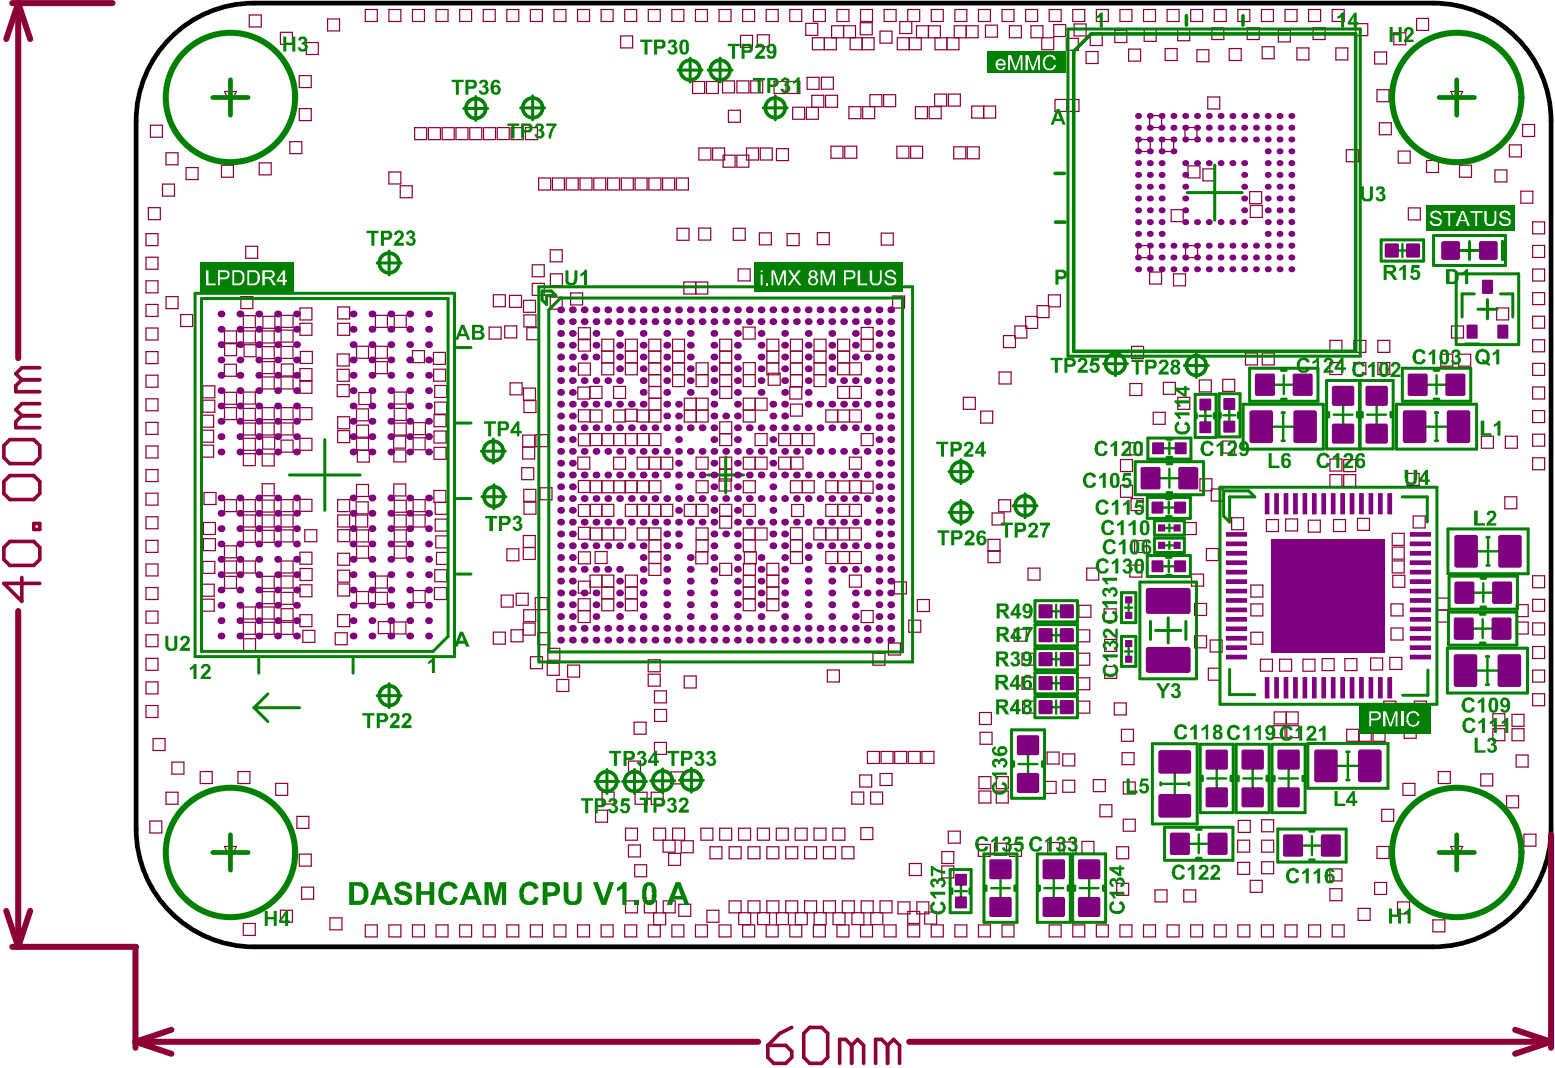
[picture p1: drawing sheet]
<svg xmlns="http://www.w3.org/2000/svg" width="219mm" height="151mm" viewBox="0 0 219 151" stroke-linecap="round" stroke-linejoin="round" font-family="sans-serif">
<path d="M23.6 5.9a16.6 16.6 0 0 1 12.2-5.5h166.4a16.6 16.6 0 0 1 16.7 16.7v99.8a16.6 16.6 0 0 1-16.7 16.6h-166.4a16.6 16.6 0 0 1-16.6-16.6v-99.8a16.6 16.6 0 0 1 4.4-11.2z" fill="none" stroke="#000" stroke-width=".67"/>
<g fill="none" stroke="#8d0034" stroke-width=".85">
<path d="M1.7 .4h14.2M2.6 .4l1.7 5.1M2.6 .4l-1.7 5.1M2.6 .4v50.1M2.6 86.2v47.3M218.9 117.8v30M.9 128.5l1.7 5M1.7 133.5h17.5M4.3 128.5l-1.7 5M19.1 133.6v14.2M19.1 146.9l5.1 1.7M19.1 146.9h87.9"/>
<path d="M24.2 145.3l-5.1 1.6M128.3 146.9h90.6M213.8 145.3l5.1 1.6M218.9 146.9l-5.1 1.7"/>
</g>
<g fill="none" stroke="#8d0034" stroke-width=".17">
<path d="M21.2 17.7h1.7v1.7h-1.7zM31.7 12.9h1.7l-.9 1.7zM35.2 2.1h1.7v1.7h-1.7zM39.6 4.6h1.7v1.7h-1.7zM40.9 20h1.7v1.7h-1.7zM42.2 10.7h1.7v1.6h-1.7zM42.2 15.3h1.7v1.7h-1.7zM43.2 6h1.7v1.7h-1.7zM46.2 2.7h1.7v1.7h-1.7zM51.5 1.3h1.7v1.7h-1.7zM54.9 1.3h1.7v1.7h-1.7zM58.2 1.3h1.7v1.7h-1.7z"/>
<path d="M58.5 18h1.7v1.7h-1.7zM60.5 18h1.6v1.7h-1.6zM61.5 1.3h1.7v1.7h-1.7zM62.4 18h1.7v1.7h-1.7zM64.3 18h1.7v1.7h-1.7zM64.9 1.3h1.7v1.7h-1.7zM66.3 18h1.7v1.7h-1.7zM68.2 1.3h1.7v1.7h-1.7zM68.2 18h1.7v1.7h-1.7zM70.2 18h1.7v1.7h-1.7zM71.5 1.3h1.7v1.7h-1.7zM72.1 18h1.7v1.7h-1.7z"/>
<path d="M74.2 18h1.6v1.7h-1.6zM74.8 1.3h1.7v1.7h-1.7zM78.2 1.3h1.7v1.7h-1.7zM81.5 1.3h1.7v1.7h-1.7zM84.8 1.3h1.7v1.7h-1.7zM87.6 5.1h1.7v1.7h-1.7zM88.2 1.3h1.6v1.7h-1.6zM91.5 1.3h1.7v1.7h-1.7zM94.8 1.3h1.7v1.7h-1.7zM97.7 11.5h1.7v1.7h-1.7zM98.1 1.3h1.7v1.7h-1.7zM99.7 11.5h1.7v1.7h-1.7z"/>
<path d="M101.5 1.3h1.7v1.7h-1.7zM102 11.4h1.6v1.7h-1.6zM102.8 15.6h1.7v1.6h-1.7zM104 11.4h1.7v1.7h-1.7zM104.5 5h1.7v1.7h-1.7zM104.8 1.3h1.7v1.7h-1.7zM105.9 11.4h1.7v1.7h-1.7zM106.9 4.9h1.7v1.7h-1.7zM108.1 1.3h1.7v1.7h-1.7zM109.2 11.5h1.7v1.7h-1.7zM111.2 11.5h1.7v1.7h-1.7zM111.4 1.3h1.7v1.7h-1.7z"/>
<path d="M111.8 15.1h1.7v1.7h-1.7zM113.7 3.3h1.7v1.7h-1.7zM113.9 10.9h1.7v1.7h-1.7zM114.6 15.1v-1.7h1.6v1.7h-2.4v1.7h1.7v-1.7M114.8 1.3h1.7v1.7h-1.7zM115.9 10.9h1.7v1.7h-1.7zM116.3 5.3v1.7M116.5 13.4h1.7v1.7h-1.7zM117.3 5.3v-1.7h3.4v1.7M118 5.3v1.7h-3.4v-1.7h8.7v1.7h-3.3v-1.7M118.1 1.3h1.7v1.7h-1.7zM119 3.6v1.7"/>
<path d="M119.8 15h1.7v1.7h-1.7zM121.4 3.2h1.7v1.7h-1.7zM121.4 1.3h1.7v1.7h-1.7zM121.7 5.3v1.7M122.8 15v-1.6h1.6v1.6h-2.7v1.7h1.7v-1.7M124.2 4.4h1.7v1.7h-1.7zM124.7 13.4h1.7v1.6h-1.7zM124.8 1.3h1.6v1.7h-1.6zM128.1 3v-1.7h1.7v1.7h-2.8v1.7h1.7v-1.7M128.3 5.3v1.7M129.2 15h1.7v1.7h-1.7zM129.3 5.3v-1.7h3.4v1.7"/>
<path d="M130 5.3v1.7h-3.4v-1.7h11.4v-1.7h-3.3v1.7M131 3.6v1.7M131.1 15h1.7v1.7h-1.7zM131.4 1.3h1.7v1.7h-1.7zM131.9 13.3h1.7v1.7h-1.7zM131.9 5.3v1.7h3.4v-1.7M133.6 5.3v1.7M133.8 13.3h1.7v1.7h-1.7zM134.7 1.3h1.7v1.7h-1.7zM136.3 3.6v1.7M137.1 15h3.4v1.7h-3.4zM138.1 1.3h1.7v1.7h-1.7z"/>
<path d="M138.8 15v1.7M139.1 3.5h1.6v1.7h-1.6zM141.4 1.3h1.7v1.7h-1.7zM142.4 3.6h1.7v1.7h-1.7zM144.7 1.3h1.7v1.7h-1.7zM147 5.3v1.7h1.7v-1.7h-3.2v-1.7h1.7v1.7M148.1 1.3h1.6v1.7h-1.6zM148.7 3.5h1.7v1.7h-1.7zM148.9 14h3.4v1.7h-3.4zM150.5 5.4h1.7v1.7h-1.7zM150.6 14v1.7M151.4 1.3h1.7v1.7h-1.7z"/>
<path d="M151.6 3.4h1.7v1.7h-1.7zM153.3 7.3h1.6v1.7h-1.6zM153.8 4.7h1.7v1.7h-1.7zM154.7 1.3h1.7v1.7h-1.7zM157.3 4.3h1.7v1.7h-1.7zM158 1.3h1.7v1.7h-1.7zM159.3 6.9h1.6v1.7h-1.6zM160.6 19.7h1.7v1.7h-1.7zM161.4 1.3h1.7v1.7h-1.7zM161.5 4.1h1.6v1.7h-1.6zM162.2 16.3h1.7v1.7h-1.7zM163.9 19.7h1.7v1.7h-1.7z"/>
<path d="M164.4 6.8h1.7v1.7h-1.7zM164.7 1.3h1.7v1.7h-1.7zM166.2 4.1h1.7v1.6h-1.7zM167.2 18h1.7v1.7h-1.7zM168 1.3h1.7v1.7h-1.7zM168.9 7h1.7v1.7h-1.7zM170.4 13.7h1.7v1.7h-1.7zM171 3.9h1.7v1.7h-1.7zM171.3 1.3h1.7v1.7h-1.7zM173.5 6.8h1.6v1.7h-1.6zM174.7 1.3h1.7v1.7h-1.7zM176 3.9h1.7v1.7h-1.7z"/>
<path d="M178 1.3h1.7v1.7h-1.7zM178.1 6.6h1.7v1.7h-1.7zM180.4 4.2h1.7v1.7h-1.7zM181.3 1.3h1.7v1.7h-1.7zM183 6.8h1.7v1.7h-1.7zM184.7 1.3h1.6v1.7h-1.6zM185.3 3.9h1.7v1.7h-1.7zM188 1.3h1.7v1.7h-1.7zM188.5 6.8h1.7v1.7h-1.7zM191.3 3.3h1.7v1.7h-1.7zM194 7.3h1.7v1.7h-1.7zM194.3 12.7h1.7v1.6h-1.7z"/>
<path d="M194.6 17.3h1.7v1.7h-1.7zM196.7 4.6h1.7v1.7h-1.7zM199.9 2.6h1.7v1.7h-1.7zM204.7 12.9h1.7l-.8 1.7zM214.9 17.6h1.6v1.6h-1.6zM20.6 39.6h1.7v1.7h-1.7zM20.6 33h1.7v1.6h-1.7zM20.6 36.3h1.7v1.7h-1.7zM20.9 29.3h1.7v1.7h-1.7zM22.9 26h1.7v1.7h-1.7zM23.4 21.6h1.7v1.6h-1.7zM26.3 23.6h1.6v1.7h-1.6z"/>
<path d="M31.3 23.3h1.6v1.7h-1.6zM34.7 34.7h1.7v1.7h-1.7zM36.6 23h1.7v1.7h-1.7zM54.9 24.3h1.7v1.6h-1.7zM56.5 26.2h1.7v1.7h-1.7zM75.1 37.3h1.7v1.7h-1.7zM75.1 40h1.7v1.7h-1.7zM76 25.1h1.7v1.7h-1.7zM77.6 35.2h1.7v1.7h-1.7zM77.7 38.6h1.7v1.7h-1.7zM78 25.1h1.6v1.7h-1.6zM79.9 25.1h1.7v1.7h-1.7z"/>
<path d="M81.8 25.1h1.7v1.7h-1.7zM83.8 25.1h1.7v1.7h-1.7zM85.7 25.1h1.7v1.7h-1.7zM87.7 25.1h1.7v1.7h-1.7zM89.6 25.1h1.7v1.7h-1.7zM91.6 25.1h1.7v1.7h-1.7zM93.5 25.1h1.7v1.7h-1.7zM95.5 25.1h1.6v1.7h-1.6zM95.5 32.2h1.7v1.7h-1.7zM96.5 39.8h3.4v1.7h-3.4zM98.2 39.8v1.7M98.6 32.2h1.7v1.7h-1.7z"/>
<path d="M98.6 20.9h1.7v1.7h-1.7zM100.6 20.9h1.7v1.7h-1.7zM102 21.9h1.7v1.7h-1.7zM103.5 32.2h1.7v1.7h-1.7zM104 21.9h1.7v1.7h-1.7zM104.2 37.9h1.7v1.7h-1.7zM105.3 20.9h1.7v1.7h-1.7zM107.2 32.8h1.6v1.7h-1.6zM107.3 20.9h1.7v1.7h-1.7zM109.6 21h1.7v1.7h-1.7zM111.1 33h1.7v1.6h-1.7zM115.3 32.8h1.7v1.7h-1.7z"/>
<path d="M117.3 20.6h1.6v1.7h-1.6zM119.2 20.6h1.7v1.7h-1.7zM124.4 32.9h1.6v1.7h-1.6zM126.6 20.6h1.6v1.7h-1.6zM128.5 20.6h1.7v1.7h-1.7zM134.6 20.7h1.7v1.7h-1.7zM136.5 20.7h1.7v1.7h-1.7zM160.5 34.6h1.7v1.7h-1.7zM162.2 38.4h1.7v1.7h-1.7zM165.3 29.6h1.7v1.7h-1.7zM165.6 38.6h1.7v1.7h-1.7zM167.3 34.6h1.7v1.7h-1.7z"/>
<path d="M167.6 23.4h1.7v1.7h-1.7zM169.8 23.8h1.6v1.7h-1.6zM176.3 27h1.7v1.7h-1.7zM176.4 29h1.7v1.7h-1.7zM190 21.1h1.7v1.7h-1.7zM197.3 21.3h1.7v1.7h-1.7zM198.7 29.3h1.7v1.7h-1.7zM201.3 22.6h1.7v1.7h-1.7zM206 23.3h1.6v1.7h-1.6zM210.9 24h1.7v1.7h-1.7zM213 20.4h1.7v1.7h-1.7zM214.6 27h1.7v1.7h-1.7z"/>
<path d="M216.3 31.3h1.7v1.7h-1.7zM216.3 34.6h1.7v1.7h-1.7zM216.3 37.9h1.7v1.7h-1.7zM20.6 46.3h1.7v1.7h-1.7zM20.6 56.2h1.7v1.7h-1.7zM20.6 42.9h1.7v1.7h-1.7zM20.6 49.6h1.7v1.7h-1.7zM20.6 52.9h1.7v1.7h-1.7zM20.6 59.6h1.7v1.7h-1.7zM23.4 41.8h1.7v1.7h-1.7zM25.5 44.4h1.7v1.7h-1.7zM28.5 58.6h1.6v1.7h-1.6z"/>
<path d="M28.6 56.4h1.7v1.7h-1.7zM28.6 54.4h1.7v1.7h-1.7zM31.7 51.4h1.7v1.7h-1.7zM31.7 57.5h1.7v1.7h-1.7zM31.7 55.3h1.7v1.7h-1.7zM31.7 46.7h1.7v1.7h-1.7zM31.7 48.5h1.7v1.7h-1.7zM34 41.8h1.7v1.7h-1.7zM34.3 59.7h1.7v1.7h-1.7zM34.3 44.5h1.7v1.7h-1.7zM34.3 46.7h1.7v1.7h-1.7zM34.3 55.3h1.7v1.7h-1.7z"/>
<path d="M34.3 57.6h1.7v1.7h-1.7zM34.4 48.6h1.7v1.7h-1.7zM37 59.7h1.7v1.7h-1.7zM37 51h1.7v1.7h-1.7zM37 46.7h1.7v1.7h-1.7zM37 48.9h1.7v1.7h-1.7zM37 53.2h1.7v1.7h-1.7zM37 57.5h1.7v1.7h-1.7zM37.1 44.6h1.7v1.7h-1.7zM39.7 48.9h1.6v1.7h-1.6zM39.7 59.7h1.7v1.7h-1.7zM39.7 44.5h1.7v1.7h-1.7z"/>
<path d="M39.7 46.6h1.7v1.7h-1.7zM39.7 53.2h1.7v1.7h-1.7zM39.7 57.5h1.7v1.7h-1.7zM39.7 51.3h1.7v1.7h-1.7zM42.3 43.4h1.7v1.7h-1.7zM42.3 45.6h1.7v1.7h-1.7zM42.3 52h1.7v1.7h-1.7zM42.3 53.8h1.7v1.7h-1.7zM42.3 57.5h1.7v1.7h-1.7zM42.4 49.6h1.7v1.7h-1.7zM47.6 52.1h1.7v1.7h-1.7zM47.6 49.9h1.7v1.7h-1.7z"/>
<path d="M47.6 54.3h1.7v1.6h-1.7zM47.6 43.3h1.7v1.7h-1.7zM47.6 45.6h1.7v1.7h-1.7zM47.6 58.8h1.7v1.7h-1.7zM50.3 57.7h1.7v1.7h-1.7zM50.3 48.8h1.7v1.7h-1.7zM50.3 60h1.7v1.7h-1.7zM50.6 55.4h1.7v1.7h-1.7zM53 48.8h1.7v1.7h-1.7zM53 44.5h1.7v1.7h-1.7zM53 51h1.7v1.7h-1.7zM55.6 57.6h1.7v1.7h-1.7z"/>
<path d="M55.6 59.7h1.7v1.7h-1.7zM55.6 55.3h1.7v1.7h-1.7zM55.6 44.5h1.7v1.7h-1.7zM58.2 49.5h1.7v1.6h-1.7zM58.3 59.6h1.7v1.7h-1.7zM61.2 49.7h1.7v1.7h-1.7zM61.2 52.1h1.7v1.7h-1.7zM61.2 58.5h1.7v1.7h-1.7zM61.3 56.7h1.7v1.7h-1.7zM61.3 54.4h1.7v1.7h-1.7zM69 46.1h1.7v1.7h-1.7zM69.6 41.6h1.7v1.7h-1.7z"/>
<path d="M71.2 46h1.7v1.7h-1.7zM71.9 41.7h1.7v1.6h-1.7zM72 54h1.7v1.7h-1.7zM73.9 54.7h1.7v1.7h-1.7zM73.9 42.4h1.7v1.6h-1.7zM73.9 44.4h1.7v1.7h-1.7zM73.9 56.5h1.7v1.7h-1.7zM74.3 46.2h1.7v1.7h-1.7zM77.6 41.9h1.7v1.7h-1.7zM80.5 41.3h1.7v1.7h-1.7zM81.5 54.6h1.7v1.7h-1.7zM81.6 47.8h1.7"/>
<path d="M81.6 46.2h1.7v3.3h-1.7zM81.6 47.9h1.7M81.6 51.2h1.7v1.7h-1.7zM81.6 57.8h1.7v1.7h-1.7zM83.3 57.8h1.6v1.7h-1.6zM83.3 54.5h1.6v1.7h-1.6zM84.9 49.5h1.7M84.9 51.2h1.7M84.9 47.8h1.7v5.1h-1.7zM86.6 57.8h1.7v1.7h-1.7zM86.6 54.5h1.7v1.7h-1.7zM88.2 57.7h1.7v1.7h-1.7z"/>
<path d="M88.2 49.5h1.7M88.2 51.2h1.7M88.2 47.8h1.7v5.1h-1.7zM91.6 49.5h1.6M91.6 51.2h1.6M91.6 47.8h1.6v6.7h-1.6zM91.6 52.8h1.6M91.6 52.9h1.6M91.6 56.2h1.7M91.6 57.9h1.7M91.6 57.8v1.7M93.3 57.8h-3.4v1.7h3.4v-5h-1.7v5"/>
<path d="M94.9 49.5h1.7M94.9 51.2h1.7M94.9 47.8h1.7v6.7h-1.7zM94.9 52.8h1.7M94.9 52.9h1.7M96.6 57.8h3.3M96.6 56.2h3.3v3.3h-3.3zM96.6 57.9h3.3M98.2 51.2h1.7v3.3h-1.7zM98.2 56.2v3.3M98.2 52.8h1.7M98.2 52.9h1.7"/>
<path d="M98.3 56.2v3.3M101.6 47.8h1.6l.1 8.4h-1.7zM101.6 59.5h1.6v3.3h-1.6zM101.6 49.5h1.6M101.6 51.2h1.6M101.6 52.8h1.6M101.6 54.5h1.6M101.6 52.9h1.6M101.6 54.5h1.7M104.9 46.1h1.7v1.7h-1.7zM104.9 51.1h1.7v3.4h-1.7zM104.9 57.8h1.7"/>
<path d="M104.9 52.8h1.7M106.5 56.2v1.7M106.6 56.2v3.3h-1.7v-3.3h3.3v1.7h-3.3M108.2 49.5h1.7M108.2 51.2h1.7M108.2 47.8h1.7v5.1h-1.7zM108.4 52.6h1.7v1.7h-1.7zM111.5 54.6h1.6v1.7h-1.6zM111.5 49.5h1.7M111.5 51.2h1.7M111.5 47.8h1.7v6.7h-1.7zM111.5 57h1.7v1.7h-1.7z"/>
<path d="M111.5 52.8h1.7M111.5 52.9h1.7M114.9 49.5h1.7M114.9 51.2h1.7M114.9 47.8h1.7v6.7h-1.7zM114.9 52.8h1.7M114.9 52.9h1.7M116.5 57.8h5.1v1.7h-5.1zM118.2 49.5h1.7M118.2 51.2h3.4v1.7h-3.4v-5.1h1.7v5.1M118.2 54.5h3.4v1.7h-3.4zM118.2 57.8v1.7"/>
<path d="M119.9 54.5v1.7M119.9 57.8v1.7M121.5 47.8h1.7M121.5 46.2h1.7v3.3h-1.7zM121.5 47.9h1.7M126 41.8h1.6v1.6h-1.6zM135.9 56h1.7v1.7h-1.7zM138.4 58h1.7v1.7h-1.7zM141 52.5h1.7v1.7h-1.7zM141.6 47.3h1.7v1.7h-1.7zM143.2 46h1.7v1.7h-1.7zM144.7 44.6h1.7v1.7h-1.7z"/>
<path d="M146.3 43.1h1.7v1.7h-1.7zM147.9 41.6h1.7v1.7h-1.7zM159.4 54.1h1.7v1.7h-1.7zM159.7 48.9h1.7v1.6h-1.7zM162.7 58.2h1.7v1.6h-1.7zM164.2 53.9h1.7v1.7h-1.7zM166.2 56h1.7v1.7h-1.7zM169.2 53.6h1.7v1.7h-1.7zM172.5 53.5h1.7v1.7h-1.7zM175.7 49.8h1.7v1.7h-1.7zM178.1 49.8h1.7v1.7h-1.7zM187.7 48h1.7v1.7h-1.7z"/>
<path d="M187.7 51.1h1.7v1.7h-1.7zM191 48h1.7v1.7h-1.7zM191 51.1h1.7v1.7h-1.7zM194.4 48h1.7v1.7h-1.7zM194.4 51.1h1.7v1.7h-1.7zM203.3 50h1.7v1.6h-1.7zM204.8 46h1.7v1.7h-1.7zM205.8 50h1.7v1.6h-1.7zM211.2 43.4h1.7v1.7h-1.7zM216.3 51.3h1.7v1.6h-1.7zM216.3 41.3h1.7v1.7h-1.7zM216.3 44.6h1.7v1.7h-1.7z"/>
<path d="M216.3 47.9h1.7v1.7h-1.7zM216.3 54.6h1.7v1.7h-1.7zM216.3 57.9h1.7v1.7h-1.7zM20.6 79.5h1.7v1.7h-1.7zM20.6 62.9h1.7v1.7h-1.7zM20.6 66.2h1.7v1.7h-1.7zM20.6 69.6h1.7v1.6h-1.7zM20.6 72.9h1.7v1.7h-1.7zM20.6 76.2h1.7v1.7h-1.7zM28.5 62.8h1.6v1.7h-1.6zM28.5 60.7h1.6v1.7h-1.6zM28.6 79.2h1.7v1.7h-1.7z"/>
<path d="M28.7 73.7h1.7v1.7h-1.7zM28.7 76h1.7v1.7h-1.7zM28.8 69.5h1.7v1.7h-1.7zM31.7 70.5h1.7v1.7h-1.7zM31.7 79.1h1.7v1.7h-1.7zM31.7 77h1.7v1.7h-1.7zM34.3 70.5h1.7v1.7h-1.7zM34.3 61.8h1.7v1.7h-1.7zM34.3 64h1.7v1.7h-1.7zM34.3 72.6h1.7v1.7h-1.7zM34.3 74.8h1.7v1.7h-1.7zM34.3 79.1h1.7v1.7h-1.7z"/>
<path d="M37 64h1.7v1.7h-1.7zM37 68.2h1.7v1.7h-1.7zM37 70.5h1.7v1.7h-1.7zM37 72.6h1.7v1.7h-1.7zM37 74.8h1.7v1.7h-1.7zM37.1 61.7h1.7v1.7h-1.7zM39.7 70.5h1.7v1.7h-1.7zM39.7 74.7h1.7v1.7h-1.7zM39.7 62.1h1.7v1.7h-1.7zM39.7 72.6h1.7v1.7h-1.7zM39.7 79.1h1.7v1.7h-1.7zM42.3 61.8h1.7v1.7h-1.7z"/>
<path d="M42.3 77.9h1.7v1.7h-1.7zM42.3 70.4h1.7v1.7h-1.7zM43 74.7h1.7v1.7h-1.7zM47.6 70.5h1.7v1.7h-1.7zM47.6 60.7h1.7v1.7h-1.7zM47.6 72.6h1.7v1.7h-1.7zM47.6 78h1.7v1.7h-1.7zM47.7 74.7h1.6v1.7h-1.6zM50.2 72.6h1.7v1.7h-1.7zM50.3 70.8h1.7v1.7h-1.7zM50.3 68.3h1.7v1.7h-1.7zM50.3 74.7h1.7v1.7h-1.7z"/>
<path d="M50.3 77h1.7v1.7h-1.7zM50.4 63.5v1.7h1.7v-1.7h-1.8v-1.7h1.7v1.7M55.6 61.5h1.6v1.7h-1.6zM55.6 68.3h1.7v1.7h-1.7zM55.6 63.5h1.7v1.7h-1.7zM55.6 70.6h1.7v1.7h-1.7zM55.6 72.6h1.7v1.7h-1.7zM55.6 74.7h1.7v1.7h-1.7zM55.6 77h1.7v1.7h-1.7zM58.3 70.5h1.7v1.7h-1.7zM58.3 61.7h1.7v1.7h-1.7zM58.3 72.6h1.7v1.7h-1.7z"/>
<path d="M61.2 69.2h1.7v1.7h-1.7zM61.2 60.8h1.7v1.7h-1.7zM61.2 63.1h1.7v1.7h-1.7zM61.4 70.9h1.7v1.6h-1.7zM61.4 73.2h1.7v1.7h-1.7zM61.5 75.6h1.7v1.7h-1.7zM61.6 77.9h1.7v1.7h-1.7zM71.5 77.4h1.7v1.7h-1.7zM73.6 66h1.7v1.7h-1.7zM73.8 61.4h1.6v3.3h-1.6zM73.8 63.1h1.6M73.8 75.5h1.7v3.4h-1.7z"/>
<path d="M73.8 77.2h1.7M73.9 69h1.7v1.7h-1.7zM73.9 70.8h1.7v1.7h-1.7zM75.6 61.3h1.7v1.7h-1.7zM76.2 68.8h1.7v1.7h-1.7zM81.5 64.5h1.7v1.7h-1.7zM81.6 67.8h1.7v1.7h-1.7zM81.6 74.4h1.7v1.7h-1.7zM81.6 77.8h1.7v1.7h-1.7zM83.3 61.2v1.6h10v-1.6h-11.7v1.7h1.7v-1.7M83.3 67.8h10v1.7h-10zM83.3 71.1v1.7h3.3v-1.7l-5 .1v1.6h1.7v-1.6"/>
<path d="M83.3 74.5h5v1.7h-5zM84 77.8h1.7v1.7h-1.7zM84.9 61.2v1.6M84.9 67.8v1.7M84.9 71.1v1.7M84.9 74.5v1.7M86.6 61.2v1.6M86.6 64.5h1.7v1.7h-1.7zM86.6 67.8v1.7M86.6 74.5v1.7M88.2 67.8v1.7M88.2 71.1h6.7v1.7h-6.7z"/>
<path d="M88.2 61.2v1.6M88.3 61.2v1.6M88.3 67.8v1.7M89.9 67.8v1.7M89.9 64.5h5v1.7h-5zM89.9 61.2v1.6M89.9 71.1v1.7M91.6 77.8h1.7M91.6 61.2v1.6M91.6 64.5v1.7M91.6 67.8v1.7M91.6 71.1v1.7"/>
<path d="M91.6 74.5v6.7h1.7v-1.7M91.6 76.1h1.7M91.6 74.5v1.7M93.2 64.5v1.7M93.2 71.1v1.7M93.3 76.2h-3.4v-1.7h3.4v5h-1.7M93.3 64.5v1.7M93.3 71.1v1.7M96.6 71.1h3.3v1.7h-3.3zM98.2 77.8v-3.3h1.7v3.3h-1.7v1.7h1.7v-1.7M98.2 67.8h1.7v1.7h-1.7zM98.2 64.5h1.7v1.7h-1.7z"/>
<path d="M98.2 76.1h1.7M98.2 76.2h1.7M98.2 71.1v1.7M98.3 71.1v1.7M101.5 67.6h1.7v1.6h-1.7zM101.6 64.5h1.6v3.3h-1.6zM101.6 71.1h1.6v3.4h-1.6zM101.6 79.5h1.6v1.6h-1.6zM101.6 72.8h1.6M101.6 61.2h1.6M101.6 66.2h1.6M101.6 66.1h1.6"/>
<path d="M104.9 64.5h3.3v1.7h-3.3zM104.9 67.8h1.7v1.7h-1.7zM104.9 71.1h1.7v1.7h-1.7zM104.9 76.2h3.3v-1.7h-3.3v3.3h1.8v1.7h-1.7v-1.7M104.9 76.1h1.7M104.9 79.5h1.7v1.7h-1.7zM106.5 61.2h1.7v1.6h-1.7zM106.5 64.5v1.7M106.5 74.5v1.7M106.6 64.5v1.7M106.6 74.5v3.3M108.2 79.5h1.7v6.6h-1.7z"/>
<path d="M109.9 61.2h5v1.6h-5zM109.9 64.5h1.7v1.7h-1.7zM111.5 77.8h1.7M111.5 74.4h1.7v5.1h-1.7zM111.5 67.8h3.4v1.7h-3.4zM111.5 61.2v1.6M111.5 76.1h1.7M111.6 61.2v1.6M111.6 64.5h1.7v1.7h-1.7zM111.7 71.2h1.7v1.6h-1.7zM113.2 61.2v1.6M113.2 67.8v1.7"/>
<path d="M116.5 71.1h5.1v1.7h-5.1zM116.5 74.5h5.1v1.7h-5.1v-1.7h-1.7v1.6h1.7M116.5 77.8h5.1v1.7h-5.1zM118.2 71.1v1.7M118.2 74.5v1.7M118.2 77.8v1.7M118.2 67.8h1.7v1.7h-1.7v-1.7h-1.7v1.7h1.7M119.9 64.5h1.7v1.7h-1.7zM119.9 67.8h1.7v1.7h-1.7zM119.9 71.1v1.7M119.9 74.5v1.7M119.9 77.8v1.7"/>
<path d="M121.5 67.9h1.7v1.7h-1.7zM121.5 61.2h1.7v1.6h-1.7zM139.4 76.1h1.7v3.3h-1.7zM139.4 77.7h1.7M139.4 77.8h1.7M140 72.4h1.7v1.6h-1.7zM140.9 70.5h1.7v1.7h-1.7zM158.1 64.8h1.7v1.7h-1.7zM158.1 68.5h1.7v1.6h-1.7zM159.4 62.5h1.7v1.7h-1.7zM159.4 79.7h1.7v1.7h-1.7zM159.6 70.3h1.7v1.7h-1.7z"/>
<path d="M160.1 76.2h1.7v1.7h-1.7zM167.1 73.7h1.7v1.7h-1.7zM169.3 67.5h1.7v1.7h-1.7zM170.2 77.4h1.7v1.7h-1.7zM170.9 69h1.7v1.7h-1.7zM172.5 62.2h1.7v1.7h-1.7zM173.8 73h1.7v1.7h-1.7zM178.7 73.3h1.7v1.7h-1.7zM180.6 79.9h1.7v1.6h-1.7zM181.4 73.2h1.7v1.7h-1.7zM184.6 73.4h1.7v1.7h-1.7zM186.6 79.9h1.7v1.6h-1.7z"/>
<path d="M186.6 77.2h1.7v1.7h-1.7zM187.7 64.7h1.7v1.7h-1.7zM187.7 66.9h1.7v1.7h-1.7zM188.2 73.3h1.7v1.7h-1.7zM189.6 64.8h1.7v1.7h-1.7zM189.6 66.9h1.7v1.7h-1.7zM191.6 73.1h1.6v1.7h-1.6zM192.6 76.9h1.7v1.7h-1.7zM192.6 79.9h1.7v1.6h-1.7zM196.5 79.1h1.6v1.7h-1.6zM196.5 77.2h1.6v1.7h-1.6zM196.5 75.2h1.6v1.7h-1.6z"/>
<path d="M198.6 66.8h1.7v1.7h-1.7zM199.4 72.8h1.7v1.7h-1.7zM209 61.5h1.7v1.7h-1.7zM212.3 70.1h1.7v1.7h-1.7zM212.4 61.5h1.7v1.7h-1.7zM216.3 61.2h1.7v1.7h-1.7zM216.3 64.6h1.7v1.7h-1.7zM20.6 82.9h1.7v1.7h-1.7zM20.6 86.2h1.7v1.7h-1.7zM20.6 89.5h1.7v1.7h-1.7zM20.6 96.2h1.7v1.7h-1.7zM20.6 99.5h1.7v1.7h-1.7z"/>
<path d="M20.6 92.9h1.7v1.6h-1.7zM28.5 84.5h1.7v1.7h-1.7zM28.5 82.4h1.7v1.7h-1.7zM31.7 81.3h1.7v1.7h-1.7zM34.3 85.6h1.7v1.7h-1.7zM34.3 87.8h1.7v1.7h-1.7zM34.4 90.1h1.7v1.7h-1.7zM37 83.5h1.7v1.6h-1.7zM37 81.3h1.7v1.7h-1.7zM37 85.6h1.7v1.7h-1.7zM37 87.8h1.7v1.7h-1.7zM39.7 81.2h1.7v1.7h-1.7z"/>
<path d="M39.7 83.6h1.7v1.6h-1.7zM39.7 85.9h1.7v1.6h-1.7zM39.7 87.8h1.7v1.7h-1.7zM42.3 82.5h1.7v1.7h-1.7zM42.3 86.7h1.7v1.7h-1.7zM42.3 80.2h1.7v1.7h-1.7zM42.7 88.9h1.7v1.7h-1.7zM47.3 89.2h1.7v1.7h-1.7zM47.6 80.4h1.7v1.7h-1.7zM47.6 82.4h1.7v1.7h-1.7zM47.6 86.7h1.7v1.7h-1.7zM50.3 83.4h1.7v1.7h-1.7z"/>
<path d="M53 81.2h1.7v1.7h-1.7zM53 83.5h1.7v1.7h-1.7zM53.4 87.7h1.7v1.7h-1.7zM55.6 87.7h1.7v1.7h-1.7zM58.3 83.3h1.7v1.7h-1.7zM61.3 82.9h1.7v1.7h-1.7zM61.3 80.4h1.7v1.6h-1.7zM69.6 89.2h1.7v1.7h-1.7zM70.7 83.9h1.7v1.7h-1.7zM72.1 88.8h1.7v1.7h-1.7zM72.8 83.7h1.7v1.7h-1.7zM73.8 87.9h1.7v1.7h-1.7z"/>
<path d="M73.9 86h1.7v1.7h-1.7zM74.9 92.6h1.6v1.7h-1.6zM75.5 84.3h1.7v1.7h-1.7zM75.9 89.2h1.7v1.7h-1.7zM77.2 93.6h1.7v1.6h-1.7zM77.3 91.4h1.7v1.7h-1.7zM78.6 95.8h1.7v1.7h-1.7zM80.1 93.8h1.7v1.7h-1.7zM81.6 84.5h1.7v3.3h-1.7zM81.6 86.1h1.7M81.6 82h1.7v1.7h-1.7zM84.9 81.1v5h1.7v-5h-3.3v1.7h3.3"/>
<path d="M84.9 84.5h1.7M84.9 81.1v1.7M88.2 81.1h1.7v5h-1.7zM88.2 82.8h1.7M88.2 84.5h1.7M91.5 93.1h1.7v1.6h-1.7zM91.5 95.1h1.7v1.7h-1.7zM92.4 97.4h1.6v1.7h-1.6zM96.5 95.3h1.7v1.7h-1.7zM104.9 81.1h1.7v5h-1.7zM104.9 82.8h1.7M104.9 84.5h1.7"/>
<path d="M108.2 81.1h1.7M108.2 82.8h1.7M108.2 84.5h1.7M116.8 94.5h1.6v1.7h-1.6zM119.9 81.1h1.7v1.7h-1.7zM121.5 86.1h1.7v1.7h-1.7zM123.2 92.1h1.7v1.7h-1.7zM125.4 90.7h1.7v1.7h-1.7zM126.2 82.1h1.7v1.7h-1.7zM128.2 87.5h1.7v1.7h-1.7zM129.5 84.6h1.6v1.7h-1.6zM143.1 88.8h1.7v1.6h-1.7z"/>
<path d="M144.2 92.1h1.7v1.7h-1.7zM144.2 95.5h1.7v1.7h-1.7zM144.3 98.9h1.7v1.7h-1.7zM145.1 80.1h1.7v1.7h-1.7zM152.1 88.8h1.7v1.7h-1.7zM152.1 98.9h1.7v1.7h-1.7zM152.1 92.1h1.7v1.7h-1.7zM152.1 95.6h1.7v1.7h-1.7zM152.3 85.4h1.6v1.7h-1.6zM153.4 80.1h1.6v1.7h-1.6zM155.8 85.9h1.7v1.7h-1.7zM155.9 90.2h1.7v1.7h-1.7z"/>
<path d="M155.9 94h1.7v1.7h-1.7zM157.2 99.1h1.7v1.7h-1.7zM168.1 81h1.7v1.7h-1.7zM168.6 85.1h1.7v1.7h-1.7zM168.6 89.7h1.7v1.7h-1.7zM170.5 94.2h1.7v1.7h-1.7zM170.8 90.3h1.7v1.7h-1.7zM176.5 89.2h1.7v1.7h-1.7zM176.5 85.2h1.7v1.7h-1.7zM176.5 82.5h1.7v1.7h-1.7zM177.9 93h1.7v1.7h-1.7zM180.6 93h1.7v1.7h-1.7z"/>
<path d="M180.6 89.2h1.7v1.7h-1.7zM180.6 86.5h1.7v1.7h-1.7zM180.6 83.2h1.7v1.7h-1.7zM183.9 93h1.7v1.7h-1.7zM186.6 92.9h1.7v1.7h-1.7zM186.6 89.2h1.7v1.7h-1.7zM186.6 86.5h1.7v1.7h-1.7zM186.6 83.2h1.7v1.7h-1.7zM189.8 92.9h1.7v1.7h-1.7zM192.6 89.2h1.7v1.7h-1.7zM192.6 83.2h1.7v1.7h-1.7zM192.6 86.5h1.7v1.7h-1.7z"/>
<path d="M193.4 92.8h1.7v1.7h-1.7zM195.3 98.9h1.7v1.7h-1.7zM196.1 92.7h1.7v1.7h-1.7zM196.3 85.2h1.7v1.7h-1.7zM196.3 88.6h1.7v1.7h-1.7zM196.5 81.1h1.7v1.7h-1.7zM199.6 98.9h1.7v1.7h-1.7zM202.7 84.4h1.7v3.3h-1.7zM202.7 86h1.7M214 85.3h1.6v1.7h-1.6zM214 87.7h1.6v1.7h-1.6zM216.3 81.2h1.7v1.7h-1.7z"/>
<path d="M216.3 84.5h1.7v1.7h-1.7zM216.3 87.9h1.7v1.7h-1.7zM216.3 91.2h1.7v1.7h-1.7zM216.3 94.5h1.7v1.7h-1.7zM216.3 97.8h1.7v1.7h-1.7zM21.1 115.8h1.7v1.7h-1.7zM21.6 104.2h1.7v1.7h-1.7zM23.4 111.7h1.7v1.7h-1.7zM24.3 107.5h1.7v1.7h-1.7zM28.3 108.8h1.6v1.7h-1.6zM31.7 119.4h1.7l-.9 1.7zM33.6 108.8h1.7v1.7h-1.7z"/>
<path d="M38.9 110.5h1.7v1.7h-1.7zM41.9 115.1h1.7v1.7h-1.7zM84 114.3h1.7v1.7h-1.7zM85 111.7h1.7v1.7h-1.7zM88.3 116.8h1.7v1.7h-1.7zM88.7 119.2h1.7v1.7h-1.7zM88.7 107.3h1.7v1.7h-1.7zM89.5 101.9h1.7v1.7h-1.7zM89.6 111.7h1.7v1.7h-1.7zM91.9 111.7h1.7v1.7h-1.7zM92.4 104.7h1.6v1.7h-1.6zM92.4 100.1h1.7v1.7h-1.7z"/>
<path d="M93.6 118.5v1.7h1.7v-1.7M93.9 118.5v-1.7h-1.7v1.7h4.4v-1.7h-1.7v1.7M94.7 108.9h1.7v1.7h-1.7zM96.1 118.6h1.7v1.7h-1.7zM98.9 116.8h1.7v1.7h-1.7zM100.2 119.4h1.7v1.7h-1.7zM101.6 116.8h1.6v1.7h-1.6zM102.9 119.4h1.7v1.7h-1.7zM104.2 116.8h1.7v1.7h-1.7zM105.6 119.4h1.6v1.7h-1.6zM106.9 116.8h1.7v1.7h-1.7zM108.2 119.4h1.7v1.7h-1.7z"/>
<path d="M109.5 116.8h1.7v1.7h-1.7zM110.9 119.4h1.7v1.7h-1.7zM112.2 116.8h1.7v1.7h-1.7zM113.5 119.4h1.7v1.7h-1.7zM114.9 116.8h1.7v1.7h-1.7zM116.2 119.4h1.7v1.7h-1.7zM117.5 116.8h1.7v1.7h-1.7zM118.8 119.4h1.7v1.7h-1.7zM120.2 111.7h1.7v1.7h-1.7zM121.3 109.3h1.7v1.7h-1.7zM121.5 116.7h1.7v1.7h-1.7zM122.4 106h1.7v1.7h-1.7z"/>
<path d="M122.9 111.7h1.6v1.7h-1.6zM124.2 109.1h1.7v1.7h-1.7zM124.3 106h1.7v1.7h-1.7zM126.3 106h1.6v1.7h-1.6zM128.2 106h1.7v1.7h-1.7zM130.1 106h1.7v1.7h-1.7zM133.8 117.2h1.7v1.7h-1.7zM138.1 119.1h1.6v1.7h-1.6zM138.1 109.5h1.7v1.7h-1.7zM138.1 111.6h1.7v1.7h-1.7zM138.2 100.5h1.7v1.7h-1.7zM138.3 103.3h1.7v1.7h-1.7z"/>
<path d="M140.3 118.9h1.7v1.7h-1.7zM140.6 109.5h1.7v1.7h-1.7zM140.6 111.6h1.7v1.7h-1.7zM142.4 119.1h1.7v1.7h-1.7zM147.3 110.2h1.7v1.7h-1.7zM147.8 106.1h1.7v1.7h-1.7zM147.9 118.8h1.6v1.7h-1.6zM150 110.1h1.7v1.6h-1.7zM150 106.3h1.7v1.7h-1.7zM150.1 118.8h1.7v1.6h-1.7zM152.7 118.7h1.7v1.7h-1.7zM154.3 110h1.7v1.7h-1.7z"/>
<path d="M155.2 113.5h1.7v1.7h-1.7zM157.6 119.4h1.7v1.7h-1.7zM158.3 102.9h1.6v1.7h-1.6zM158.3 106.2h1.7v1.7h-1.7zM158.5 115.5h1.7v1.7h-1.7zM158.5 110.3h1.7v1.7h-1.7zM174.7 118.5h1.6v1.7h-1.6zM174.7 115.7h1.7v1.7h-1.7zM178 118.5h1.7v1.7h-1.7zM178 115.6h1.7v1.7h-1.7zM179.6 102.4h1.7v1.6h-1.7zM179.8 100.4h3.4v1.7h-3.4z"/>
<path d="M181.5 100.4v1.7M181.6 102.4h1.7v1.6h-1.7zM190 102.9h1.7v1.7h-1.7zM191.8 102.9h1.7v1.7h-1.7zM193.8 102.9h1.6v1.7h-1.6zM194.3 119.4h1.7v1.7h-1.7zM195 114.1h1.7v1.7h-1.7zM198 110.5h1.7v1.7h-1.7zM198.1 102.4h1.7v1.7h-1.7zM203 108.8h1.7v1.7h-1.7zM204.7 119.4h1.7l-.8 1.7zM209 109.2h1.6v1.6h-1.6z"/>
<path d="M210.7 100.7h1.6v1.7h-1.6zM210.7 102.8h1.6v1.7h-1.6zM212.6 112.2h1.7v1.7h-1.7zM213.4 100.8h1.7v1.6h-1.7zM213.4 102.8h1.7v1.7h-1.7zM213.9 106.5h1.7v1.7h-1.7zM215 117.7h1.7v1.6h-1.7zM34.3 130.2h1.7v1.7h-1.7zM39.6 128.4h1.7v1.7h-1.7zM42.2 120.5h1.7v1.7h-1.7zM42.6 125.1h1.7v1.7h-1.7zM46.6 129.5h1.6v1.6h-1.6z"/>
<path d="M51.5 130.5h1.7v1.6h-1.7zM54.9 130.5h1.7v1.6h-1.7zM58.2 130.5h1.7v1.6h-1.7zM61.5 130.5h1.7v1.6h-1.7zM64.9 130.5h1.7v1.6h-1.7zM68.2 130.5h1.7v1.6h-1.7zM71.5 130.5h1.7v1.6h-1.7zM74.8 130.5h1.7v1.6h-1.7zM78.2 130.5h1.7v1.6h-1.7zM81.5 130.5h1.7v1.6h-1.7zM84.8 130.5h1.7v1.6h-1.7zM88.2 130.5h1.6v1.6h-1.6z"/>
<path d="M88.3 127.1h1.7v1.7h-1.7zM89.6 122h1.6v1.7h-1.6zM92.2 128.8v1.6M92.6 128.8v-1.7h-1.7v1.7h4.4v-1.7h-1.7v1.7M93.9 128.8v1.6l-2.4 .1v1.6h1.7v-1.6M94.3 120.4h1.7v1.7h-1.7zM94.8 130.5h1.7v1.6h-1.7zM95.8 127.5h1.7v1.7h-1.7zM98.1 130.5h1.7v1.6h-1.7zM99.8 128.4h1.6v1.7h-1.6zM101.5 130.5h1.7v1.6h-1.7zM102.9 127.1h1.7v1.7h-1.7z"/>
<path d="M104.2 128.7h1.7v1.7h-1.7zM104.8 130.5h1.7v1.6h-1.7zM105.5 127.1h1.7v1.7h-1.7zM106.9 128.7h1.7v1.7h-1.7zM108.1 130.5h1.7v1.6h-1.7zM108.2 127.1h1.7v1.7h-1.7zM109.6 128.7h1.7v1.7h-1.7zM110.9 127.1h1.7v1.7h-1.7zM111.4 130.5h1.7v1.6h-1.7zM112.2 128.7h1.7v1.7h-1.7zM113.5 127.1h1.7v1.7h-1.7zM114.8 130.5h1.7v1.6h-1.7z"/>
<path d="M114.9 128.7h1.7v1.7h-1.7zM116.2 127.1h1.7v1.7h-1.7zM117.6 128.7h1.6v1.7h-1.6zM118.1 130.5h1.7v1.6h-1.7zM118.9 127.1h1.7v1.7h-1.7zM120.2 128.7h1.7v1.7h-1.7zM121.4 130.5h1.7v1.6h-1.7zM121.5 127.1h1.7v1.7h-1.7zM122.9 128.7h1.7v1.7h-1.7zM124.2 127.1h1.7v1.7h-1.7zM124.8 130.5h1.6v1.6h-1.6zM126.7 127.2h1.7v1.7h-1.7z"/>
<path d="M128.1 130.5h1.7v1.6h-1.7zM128.1 128.6h1.7v1.6h-1.7zM128.3 121.8h1.7v1.7h-1.7zM129.4 127.2h1.7v1.7h-1.7zM130.5 128.6h1.7v1.7h-1.7zM131.4 130.5h1.7v1.6h-1.7zM132.9 120.1h1.7v1.7h-1.7zM132.9 122.1h1.7v1.7h-1.7zM134.7 130.5h1.7v1.6h-1.7zM138.1 130.5h1.7v1.6h-1.7zM141.4 130.5h1.7v1.6h-1.7zM148.1 130.5h1.6v1.6h-1.6z"/>
<path d="M151.4 130.5h1.7v1.6h-1.7zM154.7 130.5h1.7v1.6h-1.7zM157.6 124.6h1.7v1.7h-1.7zM158 130.5h1.7v1.6h-1.7zM161.4 130.5h1.7v1.6h-1.7zM163 125.5h1.7v1.7h-1.7zM164.7 130.5h1.7v1.6h-1.7zM167 125.5h1.7v1.7h-1.7zM168 130.5h1.7v1.6h-1.7zM171.3 130.5h1.7v1.6h-1.7zM174.7 121.6h1.6v1.7h-1.6zM174.7 130.5h1.7v1.6h-1.7z"/>
<path d="M176.4 124.2h1.7v1.7h-1.7zM178 130.5h1.7v1.6h-1.7zM178 121.5h1.7v1.7h-1.7zM181.3 130.5h1.7v1.6h-1.7zM184.7 130.5h1.6v1.6h-1.6zM187.7 122.6h1.7v1.7h-1.7zM187.7 125.3h1.7v1.7h-1.7zM188 130.5h1.7v1.6h-1.7zM191.6 128.1h1.7v1.7h-1.7zM194 124.5h1.7v1.7h-1.7zM197.2 127.2h1.7v1.7h-1.7zM202.2 129.7h1.7v1.7h-1.7z"/>
</g>
<g fill="none" stroke="#8d0034" stroke-width=".51">
<path d="M3.1 58.6l-.9 .9v.8h3.4M3.1 53.6l-.9 .8v.8h3.4M3.1 58.6h2.5M3.1 53.6h2.5M5.6 56.9h-2.5l-.9 .9 .9 .8M5.6 51.9h-2.5l-.9 .8 .9 .9M1.4 76.4h3.4l.8 .8v1.7l-.8 .9h-3.4l-.9-.9v-1.7zM1.4 62h3.4l.8 .9v1.6l-.8 .9h-3.4l-.9-.9v-1.6zM1.4 67.1h3.4l.8 .8v1.7l-.8 .9h-3.4l-.9-.9v-1.7zM4.8 73.8h.8v.9h-.8zM3.1 81.4v3.4l-2.6-2.5h5.1M108.3 147.4h2.6l.8 .9v.8l-.8 .9h-1.7l-.9-.9z"/>
<path d="M111.7 144.9l-1.7 .9-1.7 1.6M113.4 145.8l.9-.9h1.7l.8 .9v3.3l-.8 .9h-1.7l-.9-.9zM120.2 147.4l-.9-.8h-.8v3.4M120.2 147.4v2.6M120.2 147.4l.8-.8 .9 .8v2.6M125.2 147.4l-.8-.8h-.8v3.4M125.2 147.4v2.6M125.2 147.4l.9-.8 .8 .8v2.6"/>
</g>
<g fill="none" stroke="#008000" stroke-width=".42">
<path d="M65.4 15.3h3.4M67.1 13.6v3.4M73.5 15.2h3.4M75.2 13.5v3.4M95.7 9.9h3.4M97.4 8.2v3.4M99.9 9.9h3.4M101.6 8.2v3.4M107.7 15.2h3.4M109.4 13.5v3.4M150.7 4.1h41.2v46.1h-41.2zM53.2 37.1h3.4"/>
<path d="M54.9 35.4v3.4M167.5 27.2h7.8M171.4 23.3v7.8M194.9 33.8h6v3h-6zM202.3 33.2h10.1v4.2h-10.1zM205.5 38.6h8.8v10h-8.8zM206.1 35.3h2.5M207.4 34.1v2.5M27.5 41.4h36.6v51.2h-36.6zM76 40.5h52.8v52.9h-52.8zM155.7 51.3h3.4M157.4 49.6v3.4"/>
<path d="M167.1 51.6h3.4M168.6 55.6h3v6.1h-3zM168.8 49.9v3.3M172 55.5h3v6.1h-3zM175.4 57h11.3v6.3h-11.3zM176.3 51.9h9.7v4.7h-9.7zM187.2 53.7h4.7v9.6h-4.7zM191.9 53.7h4.7v9.6h-4.7zM197.1 57h11.3v6.3h-11.3zM197.9 51.9h9.6v4.7h-9.6zM208.5 43.6h2.7M209.9 42.3v2.7"/>
<path d="M40.8 67h10M45.8 62v10M67.9 63.6h3.4M68 70.1h3.4M69.6 61.9v3.4M69.7 68.4v3.3M99.9 67h5M102.4 64.5v5M133.9 72.3h3.4M133.9 66.5h3.4M135.6 64.8v3.4M135.6 70.6v3.4"/>
<path d="M143 71.3h3.3M144.6 69.6v3.4M160.2 65.1h9.6v4.7h-9.6zM161.9 70.2h6.1v2.9h-6.1zM161.9 78.4h6.1v2.9h-6.1zM162 61.8h6.1v2.9h-6.1zM162.9 73.5h4.2v2h-4.2zM162.9 75.9h4.2v2h-4.2zM172.2 68.7h30.6v30.6h-30.6zM204.3 74.6h11.3v6.3h-11.3zM53.2 98.1h3.4M54.9 96.4v3.4"/>
<path d="M146 88.1h6v3h-6zM146 84.7h6v3h-6zM146 91.5h6v3h-6zM146 94.9h6v3h-6zM146 98.2h6v3h-6zM158.3 83.6h2v4.2h-2zM158.3 89.8h2v4.2h-2zM160.9 82.1h7.9v13.6h-7.9zM163.1 88.9h3.5M164.8 87.1v3.6M204.2 91.4h11.4v6.3h-11.4zM204.4 86.3h9.6v4.7h-9.6z"/>
<path d="M204.5 81.3h9.6v4.6h-9.6zM84 110.2h3.3M85.6 108.5v3.4M87.8 110.2h3.4M89.5 108.5v3.4M91.8 110.1h3.4M93.5 108.4v3.4M95.9 110.1h3.4M97.6 108.4v3.3M142.7 102.9h4.7v9.7h-4.7zM162.6 104.9h6.3v11.3h-6.3zM164.3 116.7h9.7v4.6h-9.7z"/>
<path d="M169.4 105h4.6v9.6h-4.6zM174.4 105h4.7v9.6h-4.7zM179.5 105h4.7v9.6h-4.7zM180.3 116.9h9.7v4.7h-9.7zM184.5 104.9h11.4v6.3h-11.4zM134.1 122.6h2.9v6.1h-2.9zM138.8 120.4h4.7v9.7h-4.7zM146.4 120.4h4.6v9.7h-4.6zM151.4 120.4h4.6v9.7h-4.6z"/>
<circle cx="67.1" cy="15.3" r="1.35"/>
<circle cx="75.2" cy="15.2" r="1.35"/>
<circle cx="97.4" cy="9.9" r="1.35"/>
<circle cx="101.6" cy="9.9" r="1.35"/>
<circle cx="109.4" cy="15.2" r="1.35"/>
<circle cx="54.9" cy="37.1" r="1.35"/>
<circle cx="157.4" cy="51.3" r="1.35"/>
<circle cx="168.8" cy="51.6" r="1.35"/>
<circle cx="69.6" cy="63.6" r="1.35"/>
<circle cx="69.7" cy="70.1" r="1.35"/>
<circle cx="135.6" cy="66.5" r="1.35"/>
<circle cx="135.6" cy="72.3" r="1.35"/>
<circle cx="144.6" cy="71.3" r="1.35"/>
<circle cx="54.9" cy="98.1" r="1.35"/>
<circle cx="85.6" cy="110.2" r="1.35"/>
<circle cx="89.5" cy="110.2" r="1.35"/>
<circle cx="93.5" cy="110.1" r="1.35"/>
<circle cx="97.6" cy="110.1" r="1.35"/>
</g>
<g fill="none" stroke="#008000" stroke-width=".33">
<path d="M197 35.3h1.8M197.9 34.4v1.8M169.3 58.7h1.6M170.1 57.8v1.7M172.6 58.6h1.7M173.5 57.7v1.7M179.8 54.3h2.7M181.1 58.5v3.3M181.2 52.9v2.7M188.2 58.5h2.7M189.5 57.2v2.6M192.9 58.5h2.7"/>
<path d="M194.3 57.2v2.6M201.4 54.3h2.6M202.7 52.9v2.7M202.7 58.5v3.3M163.7 67.5h2.6M164.1 71.6h1.7M164.1 79.9h1.7M164.2 63.2h1.6M164.5 74.5h1M164.5 76.9h1M164.9 70.8v1.6M164.9 79v1.7"/>
<path d="M165 62.4v1.7M165 66.1v2.7M165 74v1M165 76.4v1M179.4 60.2h3.3M201 60.2h3.4M208.3 77.8h3.3M210 76.1v3.3M148.1 89.6h1.9M148.1 86.2h1.9M148.1 96.4h1.9M148.1 99.7h1.9"/>
<path d="M148.1 93h1.9M149 85.3v1.8M149 88.7v1.8M149 92.1v1.8M149 95.4v1.9M149 98.8v1.9M158.8 85.7h1M158.8 91.9h1M159.3 85.2v1M159.3 91.4v1M207.9 88.7h2.7M208 83.6h2.6"/>
<path d="M208.2 94.6h3.4M209.2 87.3v2.7M209.3 82.3v2.6M209.9 92.9v3.3M143.7 107.8h2.7M145.1 106.4v2.7M164.1 110.6h3.3M165.8 108.9v3.3M167.8 119h2.7M169.2 117.7v2.6M170.4 109.8h2.6M171.7 108.5v2.6"/>
<path d="M175.4 109.8h2.7M176.8 108.5v2.6M180.5 109.8h2.7M181.8 108.5v2.6M183.8 119.3h2.7M185.1 117.9v2.7M188.5 108h3.4M190.2 106.4v3.3M134.8 125.7h1.6M135.6 124.9v1.6M139.8 125.3h2.7M141.2 123.9v2.7"/>
<path d="M147.4 125.3h2.6M148.7 123.9v2.7M152.4 125.3h2.6M153.7 123.9v2.7"/>
</g>
<path d="M30 13.7h5M32.5 11.3v4.9M203.1 13.7h5M205.6 11.3v4.9M32.5 117.7v5M205.6 117.7v5M30 120.2h5M203.1 120.2h5" fill="none" stroke="#008000" stroke-width=".67"/>
<g fill="none" stroke="#008000" stroke-width=".85">
<circle cx="32.5" cy="13.7" r="9.1"/>
<circle cx="205.6" cy="13.7" r="9.1"/>
<circle cx="32.5" cy="120.2" r="9.1"/>
<circle cx="205.6" cy="120.2" r="9.1"/>
</g>
<g fill="#800080">
<path d="M213.1 84.9h.3l-.2 .2-.1 .1z"/>
<path d="M213.1 82l.1 .1 .2 .2h-.3z"/>
<path d="M210.7 82.1l.1-.1v.3h-.2z"/>
<path d="M210.6 84.9h.2v.3l-.1-.1z"/>
<path d="M207.8 84.9h.3l-.2 .2-.1 .1z"/>
<path d="M207.8 82l.1 .1 .2 .2h-.3z"/>
<path d="M205.4 82.1l.1-.1v.3h-.3z"/>
<path d="M205.2 84.9h.3v.3l-.2-.2z"/>
<path d="M175.9 75l.1 .1z"/>
<path d="M173 75.6l.1 .1z"/>
<path d="M175.9 76.4h.1z"/>
<path d="M173 77h.1z"/>
<path d="M175.9 77.7l.1 .1z"/>
<path d="M173 78.3l.1 .1z"/>
<path d="M175.9 79l.1 .1z"/>
<path d="M173 79.6l.1 .1z"/>
<path d="M175.9 80.4h.1z"/>
<path d="M173 81h.1z"/>
<path d="M175.9 81.7l.1 .1z"/>
<path d="M173 82.3l.1 .1z"/>
<path d="M175.9 83l.1 .1z"/>
<path d="M173 83.6l.1 .1z"/>
<path d="M175.9 84.4h.1z"/>
<path d="M173 85h.1z"/>
<path d="M175.9 85.7l.1 .1z"/>
<path d="M173 86.3l.1 .1z"/>
<path d="M175.9 87l.1 .1z"/>
<path d="M173 87.6l.1 .1z"/>
<path d="M175.9 88.4h.1z"/>
<path d="M173 89h.1z"/>
<path d="M175.9 89.7l.1 .1z"/>
<path d="M173 90.3l.1 .1z"/>
<path d="M175.9 91l.1 .1z"/>
<path d="M173 91.6l.1 .1z"/>
<path d="M175.9 92.3l.1 .1z"/>
<path d="M173 92.9l.1 .1z"/>
<path d="M178.5 98.4v.1z"/>
<path d="M179.1 95.5v.1z"/>
<path d="M179.8 98.4l.1 .1z"/>
<path d="M180.4 95.5l.1 .1z"/>
<path d="M181.1 98.4l.1 .1z"/>
<path d="M181.7 95.5l.1 .1z"/>
<path d="M182.5 98.4v.1z"/>
<path d="M183.1 95.5v.1z"/>
<path d="M183.8 98.4l.1 .1z"/>
<path d="M184.4 95.5l.1 .1z"/>
<path d="M185.1 98.4l.1 .1z"/>
<path d="M185.7 95.5l.1 .1z"/>
<path d="M186.5 98.4v.1z"/>
<path d="M187.1 95.5v.1z"/>
<path d="M187.8 98.4l.1 .1z"/>
<path d="M188.4 95.5l.1 .1z"/>
<path d="M189.1 98.4l.1 .1z"/>
<path d="M189.7 95.5l.1 .1z"/>
<path d="M190.5 98.4v.1z"/>
<path d="M191.1 95.5v.1z"/>
<path d="M191.8 98.4l.1 .1z"/>
<path d="M192.4 95.5l.1 .1z"/>
<path d="M193.1 98.4l.1 .1z"/>
<path d="M193.7 95.5l.1 .1z"/>
<path d="M194.4 98.4l.1 .1z"/>
<path d="M195 95.5l.1 .1z"/>
<path d="M195.8 98.4v.1z"/>
<path d="M196.4 95.5v.1z"/>
<path d="M201.9 92.3v.1z"/>
<path d="M198.9 92.9l.1 .1z"/>
<path d="M201.9 91v.1z"/>
<path d="M198.9 91.6l.1 .1z"/>
<path d="M201.9 89.7v.1z"/>
<path d="M198.9 90.3l.1 .1z"/>
<path d="M198.9 89h.1z"/>
<path d="M201.9 87v.1z"/>
<path d="M198.9 87.6l.1 .1z"/>
<path d="M201.9 85.7v.1z"/>
<path d="M198.9 86.3l.1 .1z"/>
<path d="M198.9 85h.1z"/>
<path d="M201.9 83v.1z"/>
<path d="M198.9 83.6l.1 .1z"/>
<path d="M201.9 81.7v.1z"/>
<path d="M198.9 82.3l.1 .1z"/>
<path d="M198.9 81h.1z"/>
<path d="M201.9 79v.1z"/>
<path d="M198.9 79.6l.1 .1z"/>
<path d="M201.9 77.7v.1z"/>
<path d="M198.9 78.3l.1 .1z"/>
<path d="M198.9 77h.1z"/>
<path d="M201.9 75v.1z"/>
<path d="M198.9 75.6l.1 .1z"/>
<path d="M194.4 72.5h.1z"/>
<path d="M195 69.6h.1z"/>
<path d="M193.1 72.5h.1z"/>
<path d="M193.7 69.6h.1z"/>
<path d="M191.8 72.5h.1z"/>
<path d="M192.4 69.6h.1z"/>
<path d="M189.1 72.5h.1z"/>
<path d="M189.7 69.6h.1z"/>
<path d="M187.8 72.5h.1z"/>
<path d="M188.4 69.6h.1z"/>
<path d="M185.1 72.5h.1z"/>
<path d="M185.7 69.6h.1z"/>
<path d="M183.8 72.5h.1z"/>
<path d="M184.4 69.6h.1z"/>
<path d="M181.1 72.5h.1z"/>
<path d="M181.7 69.6h.1z"/>
<path d="M179.8 72.5h.1z"/>
<path d="M180.4 69.6h.1z"/>
<path d="M148.3 90.4h.2v.1l-.2 .1z"/>
<path d="M148.3 88.6l.2 .2h-.2z"/>
<path d="M146.6 88.7l.1-.1v.2h-.2z"/>
<path d="M146.5 90.4h.2v.2z"/>
<path d="M151.3 90.4h.2l-.2 .2z"/>
<path d="M151.3 88.6l.2 .2h-.2z"/>
<path d="M149.6 88.7l.1-.1v.2h-.2z"/>
<path d="M149.5 90.4h.2v.2z"/>
<path d="M148.3 87h.2v.2h-.2z"/>
<path d="M148.3 85.2l.2 .2h-.2z"/>
<path d="M146.6 85.3l.1-.1v.2h-.2z"/>
<path d="M146.5 87h.2v.2z"/>
<path d="M151.3 87h.2l-.2 .2z"/>
<path d="M151.3 85.2l.2 .2h-.2z"/>
<path d="M149.6 85.3l.1-.1v.2h-.2z"/>
<path d="M149.5 87h.2v.2z"/>
<path d="M149.6 95.4h.1v.2h-.2z"/>
<path d="M149.5 97.2h.2v.2z"/>
<path d="M151.3 97.2h.2l-.2 .2z"/>
<path d="M151.3 95.4l.2 .2h-.2z"/>
<path d="M146.6 95.4h.1v.2h-.2z"/>
<path d="M146.5 97.2h.2v.2z"/>
<path d="M148.3 97.2h.2l-.2 .2z"/>
<path d="M148.3 95.4l.2 .2h-.2z"/>
<path d="M149.6 98.8l.1-.1v.2h-.2z"/>
<path d="M149.5 100.5h.2v.2z"/>
<path d="M151.3 100.5h.2l-.2 .2z"/>
<path d="M151.3 98.7l.2 .2h-.2z"/>
<path d="M146.6 98.8l.1-.1v.2h-.2z"/>
<path d="M146.5 100.5h.2v.2z"/>
<path d="M148.3 100.5h.2l-.2 .2z"/>
<path d="M148.3 98.7l.2 .2h-.2z"/>
<path d="M149.6 92h.1v.2h-.2z"/>
<path d="M149.5 93.8h.2v.2z"/>
<path d="M151.3 93.8h.2l-.2 .2z"/>
<path d="M151.3 92l.2 .2h-.2z"/>
<path d="M146.6 92h.1v.2h-.2z"/>
<path d="M146.5 93.8h.2v.2z"/>
<path d="M148.3 93.8h.2l-.2 .2z"/>
<path d="M148.3 92l.2 .2h-.2z"/>
<path d="M204.1 52.7h.1v.3h-.2z"/>
<path d="M204 55.6h.2v.2l-.2-.1z"/>
<path d="M206.5 55.6h.3v.1l-.3 .1z"/>
<path d="M206.5 52.7l.3 .1v.2h-.3z"/>
<path d="M198.8 52.7h.1v.3h-.3z"/>
<path d="M198.6 55.6h.3v.2l-.2-.1z"/>
<path d="M201.2 55.6h.3l-.1 .1-.2 .1z"/>
<path d="M201.2 52.7h.1l.2 .3h-.3z"/>
<path d="M179.6 55.6h.3v.1l-.3 .1z"/>
<path d="M179.6 52.7l.3 .1v.2h-.3z"/>
<path d="M177.1 52.8l.3-.1v.3h-.3z"/>
<path d="M177.1 55.6h.3v.2l-.3-.1z"/>
<path d="M185 55.6h.2v.1l-.2 .1z"/>
<path d="M185 52.7l.2 .1v.2h-.2z"/>
<path d="M182.5 52.7h.2v.3h-.3z"/>
<path d="M182.4 55.6h.3v.2l-.3-.1z"/>
<path d="M186.5 117.7h.2v.3h-.3z"/>
<path d="M186.4 120.6h.3v.2h-.2z"/>
<path d="M188.9 120.6h.3v.1l-.3 .1z"/>
<path d="M188.9 117.7l.3 .1v.2h-.3z"/>
<path d="M181.1 117.8l.2-.1v.3h-.2z"/>
<path d="M181.1 120.6h.2v.2l-.2-.1z"/>
<path d="M183.6 120.6h.3l-.1 .1-.2 .1z"/>
<path d="M183.6 117.7l.2 .1 .1 .2h-.3z"/>
<path d="M167.6 120.3h.3l-.1 .3h-.2z"/>
<path d="M167.6 117.4l.3 .2v.1h-.3z"/>
<path d="M165.1 117.6l.3-.2v.3h-.3z"/>
<path d="M165.1 120.3h.3v.3h-.2z"/>
<path d="M172.9 120.3h.3l-.1 .3h-.2z"/>
<path d="M172.9 117.4l.3 .2v.1h-.3z"/>
<path d="M170.4 117.6l.3-.2v.3h-.3z"/>
<path d="M170.4 120.3h.3v.3h-.2z"/>
<path d="M180.3 108.3h.2v.2l-.2-.1z"/>
<path d="M183.1 108.3h.3v.1l-.3 .1z"/>
<path d="M183.1 105.7l.3 .2v.1h-.3z"/>
<path d="M180.3 105.9l.2-.2v.3h-.2z"/>
<path d="M180.3 113.6h.2v.3l-.1-.1z"/>
<path d="M183.1 113.6h.3v.1l-.3 .2z"/>
<path d="M183.1 111l.3 .2v.1h-.3z"/>
<path d="M180.3 111.2l.2-.2v.3h-.2z"/>
<path d="M175.2 108.3h.3v.2l-.3-.1z"/>
<path d="M178.1 108.3h.2v.1l-.2 .1z"/>
<path d="M178.1 105.7l.2 .2v.1h-.2z"/>
<path d="M175.2 105.9l.3-.2v.3h-.3z"/>
<path d="M175.2 113.6h.3v.3l-.3-.2z"/>
<path d="M178.1 113.6h.2v.1l-.2 .2z"/>
<path d="M178.1 111l.1 .1 .1 .2h-.2z"/>
<path d="M175.3 111.1l.2-.1v.3h-.3z"/>
<path d="M170.1 108.3h.3v.2l-.3-.1z"/>
<path d="M173 108.3h.3l-.1 .1-.2 .1z"/>
<path d="M173 105.7l.2 .2 .1 .1h-.3z"/>
<path d="M170.1 105.9l.3-.2v.3h-.3z"/>
<path d="M170.1 113.6h.3v.3l-.1-.1z"/>
<path d="M173 113.6h.3l-.1 .1-.2 .2z"/>
<path d="M173 111l.2 .2 .1 .1h-.3z"/>
<path d="M170.1 111.2l.3-.2v.3h-.3z"/>
<path d="M167.8 105.8l.2 .2 .1 .1h-.3z"/>
<path d="M163.5 106l.3-.2v.3h-.3z"/>
<path d="M163.5 108.8h.3v.3l-.3-.1z"/>
<path d="M167.8 108.8h.3l-.1 .2-.2 .1z"/>
<path d="M167.8 112l.2 .2 .1 .1h-.3z"/>
<path d="M163.6 112h.2v.3h-.3z"/>
<path d="M163.5 115h.3v.3h-.2z"/>
<path d="M167.8 115h.3l-.1 .2-.2 .1z"/>
<path d="M185.6 105.8l.2-.1v.3h-.4z"/>
<path d="M185.4 110h.4v.3h-.2z"/>
<path d="M188.4 110h.4l-.2 .3h-.2z"/>
<path d="M188.4 105.7l.3 .2 .1 .1h-.4z"/>
<path d="M191.8 105.8l.2-.1v.3h-.4z"/>
<path d="M191.6 110h.4v.3h-.2z"/>
<path d="M194.6 110h.4l-.2 .3h-.2z"/>
<path d="M194.6 105.7l.2 .1 .2 .2h-.4z"/>
<path d="M207.7 90h.3l-.1 .1-.2 .1z"/>
<path d="M207.7 87.1l.2 .1 .1 .2h-.3z"/>
<path d="M205.2 87.2l.2-.1v.3h-.3z"/>
<path d="M205.1 90h.3v.2l-.2-.1z"/>
<path d="M213 90h.3v.1l-.3 .1z"/>
<path d="M213 87.1l.3 .1v.2h-.3z"/>
<path d="M210.5 87.2l.3-.1v.3h-.3z"/>
<path d="M210.5 90h.3v.2l-.3-.1z"/>
<path d="M205.3 75.6l.3-.1v.3h-.4z"/>
<path d="M205.2 79.7h.4v.4l-.2-.1z"/>
<path d="M208.2 79.7h.4l-.1 .2-.3 .2z"/>
<path d="M208.2 75.5h.2l.2 .3h-.4z"/>
<path d="M211.5 75.6l.2-.1v.3h-.3z"/>
<path d="M211.4 79.7h.3v.4l-.1-.1z"/>
<path d="M214.4 79.7h.3v.2l-.3 .2z"/>
<path d="M214.4 75.5h.2l.1 .3h-.3z"/>
<path d="M205.3 92.3h.2v.3h-.4z"/>
<path d="M205.1 96.6h.4v.3l-.3-.2z"/>
<path d="M208.1 96.6h.4l-.1 .1-.3 .2z"/>
<path d="M208.1 92.3h.2l.2 .3h-.4z"/>
<path d="M211.5 92.3h.2v.3h-.4z"/>
<path d="M211.3 96.6h.4v.3l-.3-.2z"/>
<path d="M214.3 96.6h.4l-.1 .1-.3 .2z"/>
<path d="M214.3 92.3l.3 .1 .1 .2h-.4z"/>
<path d="M195.6 59.7l.2 .2v.1h-.2z"/>
<path d="M192.8 59.8l.2-.1v.3h-.3z"/>
<path d="M192.7 62.3h.3v.3l-.2-.1z"/>
<path d="M195.6 62.3h.2l-.1 .2-.1 .1z"/>
<path d="M195.6 54.4l.1 .1 .1 .2h-.2z"/>
<path d="M192.8 54.5l.2-.1v.3h-.3z"/>
<path d="M192.7 57h.3v.2h-.2z"/>
<path d="M195.6 57h.2v.1l-.2 .1z"/>
<path d="M190.8 59.7l.3 .2v.1h-.3z"/>
<path d="M188 59.9l.2-.2v.3h-.3z"/>
<path d="M187.9 62.3h.3v.3l-.1-.1z"/>
<path d="M190.8 62.3h.3l-.1 .2-.2 .1z"/>
<path d="M190.8 54.4l.3 .2v.1h-.3z"/>
<path d="M188 54.6l.2-.2v.3h-.3z"/>
<path d="M187.9 57h.3v.2h-.1z"/>
<path d="M190.8 57h.3l-.1 .2h-.2z"/>
<path d="M198 58l.3-.1v.3h-.3z"/>
<path d="M198 62.2h.3v.3l-.2-.1z"/>
<path d="M200.9 62.2h.4l-.2 .2-.2 .1z"/>
<path d="M200.9 57.9l.3 .1 .1 .2h-.4z"/>
<path d="M204.2 58l.3-.1v.3h-.4z"/>
<path d="M204.1 62.2h.4v.3l-.2-.1z"/>
<path d="M207.1 62.2h.4l-.1 .1-.3 .2z"/>
<path d="M207.1 57.9h.2l.2 .3h-.4z"/>
<path d="M185.5 62.2h.3v.1l-.3 .2z"/>
<path d="M185.5 57.9l.3 .1v.2h-.3z"/>
<path d="M182.7 57.9h.1v.3h-.3z"/>
<path d="M182.5 62.2h.3v.3l-.1-.1z"/>
<path d="M179.3 62.2h.3v.1l-.3 .2z"/>
<path d="M179.3 57.9h.2l.1 .3h-.3z"/>
<path d="M176.5 57.9h.1v.3h-.3z"/>
<path d="M176.3 62.2h.3v.3l-.1-.1z"/>
<path d="M170.8 56.2l.1 .2h-.1z"/>
<path d="M169.3 56.3l.1-.1v.2h-.2z"/>
<path d="M169.2 57.7h.2v.2z"/>
<path d="M170.8 57.7h.1l-.1 .2z"/>
<path d="M170.8 59.4l.1 .2h-.1z"/>
<path d="M169.3 59.5l.1-.1v.2h-.2z"/>
<path d="M169.2 60.9h.2v.2z"/>
<path d="M170.8 60.9h.1v.2h-.1z"/>
<path d="M174.1 59.3l.2 .2h-.2z"/>
<path d="M172.7 59.4l.1-.1v.2h-.2z"/>
<path d="M172.6 60.8h.2v.2z"/>
<path d="M174.1 60.8h.2l-.2 .2z"/>
<path d="M174.1 56.1l.2 .2h-.2z"/>
<path d="M172.7 56.2l.1-.1v.2h-.2z"/>
<path d="M172.6 57.7h.2v.1z"/>
<path d="M174.1 57.7h.2l-.2 .1z"/>
<path d="M167.3 63.9h.2l-.2 .2z"/>
<path d="M167.3 62.4l.2 .1h-.2z"/>
<path d="M165.8 62.4h.1v.1h-.1z"/>
<path d="M165.8 63.9h.1v.2z"/>
<path d="M164.1 63.9h.2l-.2 .2z"/>
<path d="M164.1 62.4l.2 .1h-.2z"/>
<path d="M162.6 62.4h.1v.1h-.1z"/>
<path d="M162.6 63.9h.1v.2z"/>
<path d="M166.3 66l.2-.1v.3h-.2z"/>
<path d="M166.3 68.7h.2v.3l-.2-.1z"/>
<path d="M168.8 68.7h.3v.2l-.3 .1z"/>
<path d="M168.8 65.9h.2l.1 .3h-.3z"/>
<path d="M161.1 65.9h.1v.3h-.3z"/>
<path d="M160.9 68.7h.3v.3h-.1z"/>
<path d="M163.5 68.7h.3l-.1 .2-.2 .1z"/>
<path d="M163.5 65.9h.1l.2 .3h-.3z"/>
<path d="M164 72.3h.2l-.2 .1z"/>
<path d="M164 70.7l.2 .2h-.2z"/>
<path d="M162.5 70.8l.2-.1v.2h-.2z"/>
<path d="M162.5 72.3h.2v.1z"/>
<path d="M167.2 72.3h.2l-.2 .1z"/>
<path d="M167.2 70.7l.2 .2h-.2z"/>
<path d="M165.7 70.8l.2-.1v.2h-.2z"/>
<path d="M165.7 72.3h.2v.1z"/>
<path d="M164.3 74.9h.1l-.1 .1z"/>
<path d="M164.3 74l.1 .1h-.1z"/>
<path d="M163.4 74h.1v.1h-.1z"/>
<path d="M163.4 74.9h.1v.1z"/>
<path d="M166.5 74.9h.1l-.1 .1z"/>
<path d="M166.5 74l.1 .1h-.1z"/>
<path d="M165.6 74h.1v.1h-.1z"/>
<path d="M165.6 74.9h.1v.1z"/>
<path d="M166.5 77.3h.1l-.1 .1z"/>
<path d="M166.5 76.4l.1 .1h-.1z"/>
<path d="M165.6 76.4h.1v.1h-.1z"/>
<path d="M165.6 77.3h.1v.1z"/>
<path d="M164.3 77.3h.1l-.1 .1z"/>
<path d="M164.3 76.4l.1 .1h-.1z"/>
<path d="M163.4 76.4h.1v.1h-.1z"/>
<path d="M163.4 77.3h.1v.1z"/>
<path d="M162.5 79.1l.2-.1v.2h-.2z"/>
<path d="M162.5 80.6h.2v.1z"/>
<path d="M164 80.6h.2l-.1 .1h-.1z"/>
<path d="M164 79l.2 .2h-.2z"/>
<path d="M165.7 79.1l.2-.1v.2h-.2z"/>
<path d="M165.7 80.6h.2v.1z"/>
<path d="M167.2 80.6h.2l-.2 .1z"/>
<path d="M167.2 79l.2 .2h-.2z"/>
<path d="M167.6 86.2h.4v.2l-.4 .2z"/>
<path d="M167.6 82.9l.2 .1 .2 .3h-.4z"/>
<path d="M161.7 83.1l.4-.2v.4h-.4z"/>
<path d="M161.7 86.2h.4v.4a.37 .37 0 0 1-.4-.4z"/>
<path d="M167.6 94.5h.4v.2l-.4 .2z"/>
<path d="M167.6 91.2l.4 .2v.2h-.4z"/>
<path d="M161.9 91.3l.2-.1v.4h-.4z"/>
<path d="M161.7 94.5h.4v.4h-.2z"/>
<path d="M158.8 87.2h.1v.1z"/>
<path d="M159.7 87.2h.1l-.1 .1z"/>
<path d="M159.7 86.3l.1 .1h-.1z"/>
<path d="M158.8 86.3h.1v.1h-.1z"/>
<path d="M158.8 85h.1v.1z"/>
<path d="M159.7 85h.1l-.1 .1z"/>
<path d="M159.7 84.1l.1 .1h-.1z"/>
<path d="M158.8 84.1h.1v.1h-.1z"/>
<path d="M159.7 92.5l.1 .1h-.1z"/>
<path d="M158.8 92.5h.1v.1h-.1z"/>
<path d="M158.8 93.4h.1v.1z"/>
<path d="M159.7 93.4h.1l-.1 .1z"/>
<path d="M159.7 90.3l.1 .1h-.1z"/>
<path d="M158.8 90.3h.1v.1h-.1z"/>
<path d="M158.8 91.2h.1v.1z"/>
<path d="M159.7 91.2h.1l-.1 .1z"/>
<path d="M146.4 103.7h.1l.1 .3h-.2z"/>
<path d="M143.5 103.8l.3-.1v.3h-.3z"/>
<path d="M143.5 106.2h.3v.3l-.3-.1z"/>
<path d="M146.4 106.2h.2l-.1 .3h-.1z"/>
<path d="M146.4 109l.1 .1 .1 .2h-.2z"/>
<path d="M143.5 109.2l.3-.2v.3h-.3z"/>
<path d="M143.5 111.6h.3v.2l-.3-.1z"/>
<path d="M146.4 111.6h.2v.1l-.2 .1z"/>
<path d="M147.1 129.1h.3v.2h-.1z"/>
<path d="M150 129.1h.3l-.1 .1-.2 .1z"/>
<path d="M150 126.5l.2 .2 .1 .1h-.3z"/>
<path d="M147.3 126.6l.1-.1v.3h-.3z"/>
<path d="M147.1 123.7h.3v.3h-.1z"/>
<path d="M150 123.7h.3l-.1 .2-.2 .1z"/>
<path d="M150 121.2l.2 .1 .1 .2h-.3z"/>
<path d="M147.3 121.2h.1v.3h-.3z"/>
<path d="M152.1 129.1h.3v.2h-.2z"/>
<path d="M155 129.1h.3l-.2 .2h-.1z"/>
<path d="M155 126.5l.1 .1 .2 .2h-.3z"/>
<path d="M152.2 126.6l.2-.1v.3h-.3z"/>
<path d="M152.1 123.7h.3v.3h-.2z"/>
<path d="M155 123.7h.3l-.2 .3h-.1z"/>
<path d="M155 121.2h.1l.2 .3h-.3z"/>
<path d="M152.2 121.2h.2v.3h-.3z"/>
<path d="M139.6 129.1h.3v.2l-.3-.1z"/>
<path d="M142.5 129.1h.3l-.2 .2h-.1z"/>
<path d="M142.5 126.5l.1 .1 .2 .2h-.3z"/>
<path d="M139.6 126.7l.3-.2v.3h-.3z"/>
<path d="M139.6 123.7h.3v.3l-.3-.1z"/>
<path d="M142.5 123.7h.3l-.2 .3h-.1z"/>
<path d="M142.5 121.2h.1l.2 .3h-.3z"/>
<path d="M139.6 121.3l.3-.1v.3h-.3z"/>
<path d="M134.8 124.8h.1v.1z"/>
<path d="M136.3 124.8h.1l-.1 .1z"/>
<path d="M136.3 123.2l.1 .2h-.1z"/>
<path d="M134.8 123.3l.1-.1v.2h-.1z"/>
<path d="M134.8 128h.1v.1z"/>
<path d="M136.3 128h.1l-.1 .1z"/>
<path d="M136.3 126.4l.1 .2h-.1z"/>
<path d="M134.8 126.5l.1-.1v.2h-.1z"/>
<path d="M209.2 39.5h.1v.1h-.2z"/>
<path d="M209.1 41.3h.2v.2z"/>
<path d="M210.5 41.3h.2l-.2 .2z"/>
<path d="M210.5 39.5l.2 .1h-.2z"/>
<path d="M207 45.8h.1v.1h-.1z"/>
<path d="M207 47.6h.1v.2z"/>
<path d="M208.4 47.6h.1v.1l-.1 .1z"/>
<path d="M208.4 45.8l.1 .1h-.1z"/>
<path d="M211.3 45.8h.1v.1h-.1z"/>
<path d="M211.3 47.6h.1v.2z"/>
<path d="M212.7 47.6h.1l-.1 .2z"/>
<path d="M212.7 45.8l.1 .1h-.1z"/>
<path d="M211 34h.2l.2 .3h-.4z"/>
<path d="M208.7 34.2l.3-.2v.3h-.3z"/>
<path d="M208.7 36.3h.3v.4l-.1-.1z"/>
<path d="M211 36.3h.4l-.2 .3-.2 .1z"/>
<path d="M205.7 34h.2l.1 .3h-.3z"/>
<path d="M203.4 34.2l.3-.2v.3h-.3z"/>
<path d="M203.4 36.3h.3v.4l-.2-.1z"/>
<path d="M205.7 36.3h.3l-.1 .3-.2 .1z"/>
<path d="M197.2 36.1h.2l-.2 .2z"/>
<path d="M197.2 34.3l.2 .2h-.2z"/>
<path d="M195.5 34.4l.1-.1v.2h-.2z"/>
<path d="M195.4 36.1h.2v.2z"/>
<path d="M200.2 36.1h.2l-.2 .2z"/>
<path d="M200.2 34.3l.2 .2h-.2z"/>
<path d="M198.5 34.4l.1-.1v.2h-.2z"/>
<path d="M198.4 36.1h.2v.2z"/>
<circle cx="160.6" cy="38" r=".42"/>
<circle cx="160.6" cy="36.3" r=".42"/>
<circle cx="160.6" cy="34.7" r=".42"/>
<circle cx="160.6" cy="33" r=".42"/>
<circle cx="160.6" cy="31.3" r=".42"/>
<circle cx="160.6" cy="29.7" r=".42"/>
<circle cx="160.6" cy="28" r=".42"/>
<circle cx="160.6" cy="26.3" r=".42"/>
<circle cx="160.6" cy="24.7" r=".42"/>
<circle cx="160.6" cy="23" r=".42"/>
<circle cx="160.6" cy="21.3" r=".42"/>
<circle cx="160.6" cy="19.7" r=".42"/>
<circle cx="160.6" cy="18" r=".42"/>
<circle cx="160.6" cy="16.4" r=".42"/>
<circle cx="162.3" cy="38" r=".42"/>
<circle cx="162.3" cy="36.3" r=".42"/>
<circle cx="162.3" cy="34.7" r=".42"/>
<circle cx="162.3" cy="33" r=".42"/>
<circle cx="162.3" cy="31.3" r=".42"/>
<circle cx="162.3" cy="29.7" r=".42"/>
<circle cx="162.3" cy="28" r=".42"/>
<circle cx="162.3" cy="26.3" r=".42"/>
<circle cx="162.3" cy="24.7" r=".42"/>
<circle cx="162.3" cy="23" r=".42"/>
<circle cx="162.3" cy="21.3" r=".42"/>
<circle cx="162.3" cy="19.7" r=".42"/>
<circle cx="162.3" cy="18" r=".42"/>
<circle cx="162.3" cy="16.4" r=".42"/>
<circle cx="163.9" cy="38" r=".42"/>
<circle cx="163.9" cy="36.3" r=".42"/>
<circle cx="163.9" cy="34.7" r=".42"/>
<circle cx="163.9" cy="33" r=".42"/>
<circle cx="163.9" cy="31.3" r=".42"/>
<circle cx="163.9" cy="29.7" r=".42"/>
<circle cx="163.9" cy="28" r=".42"/>
<circle cx="163.9" cy="26.3" r=".42"/>
<circle cx="163.9" cy="24.7" r=".42"/>
<circle cx="163.9" cy="23" r=".42"/>
<circle cx="163.9" cy="21.3" r=".42"/>
<circle cx="163.9" cy="19.7" r=".42"/>
<circle cx="163.9" cy="18" r=".42"/>
<circle cx="163.9" cy="16.4" r=".42"/>
<circle cx="165.6" cy="38" r=".42"/>
<circle cx="165.6" cy="36.3" r=".42"/>
<circle cx="165.6" cy="34.7" r=".42"/>
<circle cx="165.6" cy="21.3" r=".42"/>
<circle cx="165.6" cy="19.7" r=".42"/>
<circle cx="165.6" cy="18" r=".42"/>
<circle cx="165.6" cy="16.4" r=".42"/>
<circle cx="167.2" cy="38" r=".42"/>
<circle cx="167.2" cy="36.3" r=".42"/>
<circle cx="167.2" cy="34.7" r=".42"/>
<circle cx="167.2" cy="31.3" r=".42"/>
<circle cx="167.2" cy="29.7" r=".42"/>
<circle cx="167.2" cy="28" r=".42"/>
<circle cx="167.2" cy="26.3" r=".42"/>
<circle cx="167.2" cy="24.7" r=".42"/>
<circle cx="167.2" cy="23" r=".42"/>
<circle cx="167.2" cy="19.7" r=".42"/>
<circle cx="167.2" cy="18" r=".42"/>
<circle cx="167.2" cy="16.4" r=".42"/>
<circle cx="168.9" cy="38" r=".42"/>
<circle cx="168.9" cy="36.3" r=".42"/>
<circle cx="168.9" cy="34.7" r=".42"/>
<circle cx="168.9" cy="31.3" r=".42"/>
<circle cx="168.9" cy="23" r=".42"/>
<circle cx="168.9" cy="19.7" r=".42"/>
<circle cx="168.9" cy="18" r=".42"/>
<circle cx="168.9" cy="16.4" r=".42"/>
<circle cx="170.6" cy="38" r=".42"/>
<circle cx="170.6" cy="36.3" r=".42"/>
<circle cx="170.6" cy="34.7" r=".42"/>
<circle cx="170.6" cy="31.3" r=".42"/>
<circle cx="170.6" cy="23" r=".42"/>
<circle cx="170.6" cy="19.7" r=".42"/>
<circle cx="170.6" cy="18" r=".42"/>
<circle cx="170.6" cy="16.4" r=".42"/>
<circle cx="172.2" cy="38" r=".42"/>
<circle cx="172.2" cy="36.3" r=".42"/>
<circle cx="172.2" cy="34.7" r=".42"/>
<circle cx="172.2" cy="31.3" r=".42"/>
<circle cx="172.2" cy="23" r=".42"/>
<circle cx="172.2" cy="19.7" r=".42"/>
<circle cx="172.2" cy="18" r=".42"/>
<circle cx="172.2" cy="16.4" r=".42"/>
<circle cx="173.9" cy="38" r=".42"/>
<circle cx="173.9" cy="36.3" r=".42"/>
<circle cx="173.9" cy="34.7" r=".42"/>
<circle cx="173.9" cy="31.3" r=".42"/>
<circle cx="173.9" cy="23" r=".42"/>
<circle cx="173.9" cy="19.7" r=".42"/>
<circle cx="173.9" cy="18" r=".42"/>
<circle cx="173.9" cy="16.4" r=".42"/>
<circle cx="175.6" cy="38" r=".42"/>
<circle cx="175.6" cy="36.3" r=".42"/>
<circle cx="175.6" cy="34.7" r=".42"/>
<circle cx="175.6" cy="31.3" r=".42"/>
<circle cx="175.6" cy="29.7" r=".42"/>
<circle cx="175.6" cy="28" r=".42"/>
<circle cx="175.6" cy="26.3" r=".42"/>
<circle cx="175.6" cy="24.7" r=".42"/>
<circle cx="175.6" cy="23" r=".42"/>
<circle cx="175.6" cy="19.7" r=".42"/>
<circle cx="175.6" cy="18" r=".42"/>
<circle cx="175.6" cy="16.4" r=".42"/>
<circle cx="177.2" cy="38" r=".42"/>
<circle cx="177.2" cy="36.3" r=".42"/>
<circle cx="177.2" cy="34.7" r=".42"/>
<circle cx="177.2" cy="19.7" r=".42"/>
<circle cx="177.2" cy="18" r=".42"/>
<circle cx="177.2" cy="16.4" r=".42"/>
<circle cx="178.9" cy="38" r=".42"/>
<circle cx="178.9" cy="36.3" r=".42"/>
<circle cx="178.9" cy="34.7" r=".42"/>
<circle cx="178.9" cy="33" r=".42"/>
<circle cx="178.9" cy="31.3" r=".42"/>
<circle cx="178.9" cy="29.7" r=".42"/>
<circle cx="178.9" cy="28" r=".42"/>
<circle cx="178.9" cy="26.3" r=".42"/>
<circle cx="178.9" cy="24.7" r=".42"/>
<circle cx="178.9" cy="23" r=".42"/>
<circle cx="178.9" cy="21.3" r=".42"/>
<circle cx="178.9" cy="19.7" r=".42"/>
<circle cx="178.9" cy="18" r=".42"/>
<circle cx="178.9" cy="16.4" r=".42"/>
<circle cx="180.6" cy="38" r=".42"/>
<circle cx="180.6" cy="36.3" r=".42"/>
<circle cx="180.6" cy="34.7" r=".42"/>
<circle cx="180.6" cy="33" r=".42"/>
<circle cx="180.6" cy="31.3" r=".42"/>
<circle cx="180.6" cy="29.7" r=".42"/>
<circle cx="180.6" cy="28" r=".42"/>
<circle cx="180.6" cy="26.3" r=".42"/>
<circle cx="180.6" cy="24.7" r=".42"/>
<circle cx="180.6" cy="23" r=".42"/>
<circle cx="180.6" cy="21.3" r=".42"/>
<circle cx="180.6" cy="19.7" r=".42"/>
<circle cx="180.6" cy="18" r=".42"/>
<circle cx="180.6" cy="16.4" r=".42"/>
<circle cx="182.2" cy="38" r=".42"/>
<circle cx="182.2" cy="36.3" r=".42"/>
<circle cx="182.2" cy="34.7" r=".42"/>
<circle cx="182.2" cy="33" r=".42"/>
<circle cx="182.2" cy="31.3" r=".42"/>
<circle cx="182.2" cy="29.7" r=".42"/>
<circle cx="182.2" cy="28" r=".42"/>
<circle cx="182.2" cy="26.3" r=".42"/>
<circle cx="182.2" cy="24.7" r=".42"/>
<circle cx="182.2" cy="23" r=".42"/>
<circle cx="182.2" cy="21.3" r=".42"/>
<circle cx="182.2" cy="19.7" r=".42"/>
<circle cx="182.2" cy="18" r=".42"/>
<circle cx="182.2" cy="16.4" r=".42"/>
<circle cx="31.2" cy="83.2" r=".49"/>
<circle cx="31.2" cy="81.1" r=".49"/>
<circle cx="31.2" cy="78.9" r=".49"/>
<circle cx="31.2" cy="76.7" r=".49"/>
<circle cx="31.2" cy="74.6" r=".49"/>
<circle cx="31.2" cy="72.4" r=".49"/>
<circle cx="31.2" cy="70.2" r=".49"/>
<circle cx="31.2" cy="63.7" r=".49"/>
<circle cx="31.2" cy="61.6" r=".49"/>
<circle cx="31.2" cy="59.4" r=".49"/>
<circle cx="31.2" cy="57.3" r=".49"/>
<circle cx="31.2" cy="55.1" r=".49"/>
<circle cx="31.2" cy="52.9" r=".49"/>
<circle cx="31.2" cy="50.8" r=".49"/>
<circle cx="31.2" cy="48.6" r=".49"/>
<circle cx="31.2" cy="46.4" r=".49"/>
<circle cx="31.2" cy="44.3" r=".49"/>
<circle cx="31.2" cy="89.7" r=".49"/>
<circle cx="31.2" cy="87.5" r=".49"/>
<circle cx="31.2" cy="85.4" r=".49"/>
<circle cx="33.9" cy="83.2" r=".49"/>
<circle cx="33.9" cy="81.1" r=".49"/>
<circle cx="33.9" cy="78.9" r=".49"/>
<circle cx="33.9" cy="76.7" r=".49"/>
<circle cx="33.9" cy="74.6" r=".49"/>
<circle cx="33.9" cy="72.4" r=".49"/>
<circle cx="33.9" cy="70.2" r=".49"/>
<circle cx="33.9" cy="63.7" r=".49"/>
<circle cx="33.9" cy="61.6" r=".49"/>
<circle cx="33.9" cy="59.4" r=".49"/>
<circle cx="33.9" cy="57.3" r=".49"/>
<circle cx="33.9" cy="55.1" r=".49"/>
<circle cx="33.9" cy="52.9" r=".49"/>
<circle cx="33.9" cy="50.8" r=".49"/>
<circle cx="33.9" cy="48.6" r=".49"/>
<circle cx="33.9" cy="46.4" r=".49"/>
<circle cx="33.9" cy="44.3" r=".49"/>
<circle cx="33.9" cy="89.7" r=".49"/>
<circle cx="33.9" cy="87.5" r=".49"/>
<circle cx="33.9" cy="85.4" r=".49"/>
<circle cx="36.5" cy="83.2" r=".49"/>
<circle cx="36.5" cy="81.1" r=".49"/>
<circle cx="36.5" cy="78.9" r=".49"/>
<circle cx="36.5" cy="76.7" r=".49"/>
<circle cx="36.5" cy="74.6" r=".49"/>
<circle cx="36.5" cy="72.4" r=".49"/>
<circle cx="36.5" cy="70.2" r=".49"/>
<circle cx="36.5" cy="63.7" r=".49"/>
<circle cx="36.5" cy="61.6" r=".49"/>
<circle cx="36.5" cy="59.4" r=".49"/>
<circle cx="36.5" cy="57.3" r=".49"/>
<circle cx="36.5" cy="55.1" r=".49"/>
<circle cx="36.5" cy="52.9" r=".49"/>
<circle cx="36.5" cy="50.8" r=".49"/>
<circle cx="36.5" cy="48.6" r=".49"/>
<circle cx="36.5" cy="46.4" r=".49"/>
<circle cx="36.5" cy="44.3" r=".49"/>
<circle cx="36.5" cy="89.7" r=".49"/>
<circle cx="36.5" cy="87.5" r=".49"/>
<circle cx="36.5" cy="85.4" r=".49"/>
<circle cx="39.2" cy="83.2" r=".49"/>
<circle cx="39.2" cy="81.1" r=".49"/>
<circle cx="39.2" cy="78.9" r=".49"/>
<circle cx="39.2" cy="76.7" r=".49"/>
<circle cx="39.2" cy="74.6" r=".49"/>
<circle cx="39.2" cy="72.4" r=".49"/>
<circle cx="39.2" cy="70.2" r=".49"/>
<circle cx="39.2" cy="63.7" r=".49"/>
<circle cx="39.2" cy="61.6" r=".49"/>
<circle cx="39.2" cy="59.4" r=".49"/>
<circle cx="39.2" cy="57.3" r=".49"/>
<circle cx="39.2" cy="55.1" r=".49"/>
<circle cx="39.2" cy="52.9" r=".49"/>
<circle cx="39.2" cy="50.8" r=".49"/>
<circle cx="39.2" cy="48.6" r=".49"/>
<circle cx="39.2" cy="46.4" r=".49"/>
<circle cx="39.2" cy="44.3" r=".49"/>
<circle cx="39.2" cy="89.7" r=".49"/>
<circle cx="39.2" cy="87.5" r=".49"/>
<circle cx="39.2" cy="85.4" r=".49"/>
<circle cx="41.8" cy="83.2" r=".49"/>
<circle cx="41.8" cy="81.1" r=".49"/>
<circle cx="41.8" cy="78.9" r=".49"/>
<circle cx="41.8" cy="76.7" r=".49"/>
<circle cx="41.8" cy="74.6" r=".49"/>
<circle cx="41.8" cy="72.4" r=".49"/>
<circle cx="41.8" cy="70.2" r=".49"/>
<circle cx="41.8" cy="63.7" r=".49"/>
<circle cx="41.8" cy="61.6" r=".49"/>
<circle cx="41.8" cy="59.4" r=".49"/>
<circle cx="41.8" cy="57.3" r=".49"/>
<circle cx="41.8" cy="55.1" r=".49"/>
<circle cx="41.8" cy="52.9" r=".49"/>
<circle cx="41.8" cy="50.8" r=".49"/>
<circle cx="41.8" cy="48.6" r=".49"/>
<circle cx="41.8" cy="46.4" r=".49"/>
<circle cx="41.8" cy="44.3" r=".49"/>
<circle cx="41.8" cy="89.7" r=".49"/>
<circle cx="41.8" cy="87.5" r=".49"/>
<circle cx="41.8" cy="85.4" r=".49"/>
<circle cx="49.8" cy="83.2" r=".49"/>
<circle cx="49.8" cy="81.1" r=".49"/>
<circle cx="49.8" cy="78.9" r=".49"/>
<circle cx="49.8" cy="76.7" r=".49"/>
<circle cx="49.8" cy="74.6" r=".49"/>
<circle cx="49.8" cy="72.4" r=".49"/>
<circle cx="49.8" cy="70.2" r=".49"/>
<circle cx="49.8" cy="63.7" r=".49"/>
<circle cx="49.8" cy="61.6" r=".49"/>
<circle cx="49.8" cy="59.4" r=".49"/>
<circle cx="49.8" cy="57.3" r=".49"/>
<circle cx="49.8" cy="55.1" r=".49"/>
<circle cx="49.8" cy="52.9" r=".49"/>
<circle cx="49.8" cy="50.8" r=".49"/>
<circle cx="49.8" cy="48.6" r=".49"/>
<circle cx="49.8" cy="46.4" r=".49"/>
<circle cx="49.8" cy="44.3" r=".49"/>
<circle cx="49.8" cy="89.7" r=".49"/>
<circle cx="49.8" cy="87.5" r=".49"/>
<circle cx="49.8" cy="85.4" r=".49"/>
<circle cx="52.5" cy="83.2" r=".49"/>
<circle cx="52.5" cy="81.1" r=".49"/>
<circle cx="52.5" cy="78.9" r=".49"/>
<circle cx="52.5" cy="76.7" r=".49"/>
<circle cx="52.5" cy="74.6" r=".49"/>
<circle cx="52.5" cy="72.4" r=".49"/>
<circle cx="52.5" cy="70.2" r=".49"/>
<circle cx="52.5" cy="63.7" r=".49"/>
<circle cx="52.5" cy="61.6" r=".49"/>
<circle cx="52.5" cy="59.4" r=".49"/>
<circle cx="52.5" cy="57.3" r=".49"/>
<circle cx="52.5" cy="55.1" r=".49"/>
<circle cx="52.5" cy="52.9" r=".49"/>
<circle cx="52.5" cy="50.8" r=".49"/>
<circle cx="52.5" cy="48.6" r=".49"/>
<circle cx="52.5" cy="46.4" r=".49"/>
<circle cx="52.5" cy="44.3" r=".49"/>
<circle cx="52.5" cy="89.7" r=".49"/>
<circle cx="52.5" cy="87.5" r=".49"/>
<circle cx="52.5" cy="85.4" r=".49"/>
<circle cx="55.1" cy="83.2" r=".49"/>
<circle cx="55.1" cy="81.1" r=".49"/>
<circle cx="55.1" cy="78.9" r=".49"/>
<circle cx="55.1" cy="76.7" r=".49"/>
<circle cx="55.1" cy="74.6" r=".49"/>
<circle cx="55.1" cy="72.4" r=".49"/>
<circle cx="55.1" cy="70.2" r=".49"/>
<circle cx="55.1" cy="63.7" r=".49"/>
<circle cx="55.1" cy="61.6" r=".49"/>
<circle cx="55.1" cy="59.4" r=".49"/>
<circle cx="55.1" cy="57.3" r=".49"/>
<circle cx="55.1" cy="55.1" r=".49"/>
<circle cx="55.1" cy="52.9" r=".49"/>
<circle cx="55.1" cy="50.8" r=".49"/>
<circle cx="55.1" cy="48.6" r=".49"/>
<circle cx="55.1" cy="46.4" r=".49"/>
<circle cx="55.1" cy="44.3" r=".49"/>
<circle cx="55.1" cy="89.7" r=".49"/>
<circle cx="55.1" cy="87.5" r=".49"/>
<circle cx="55.1" cy="85.4" r=".49"/>
<circle cx="57.8" cy="83.2" r=".49"/>
<circle cx="57.8" cy="81.1" r=".49"/>
<circle cx="57.8" cy="78.9" r=".49"/>
<circle cx="57.8" cy="76.7" r=".49"/>
<circle cx="57.8" cy="74.6" r=".49"/>
<circle cx="57.8" cy="72.4" r=".49"/>
<circle cx="57.8" cy="70.2" r=".49"/>
<circle cx="57.8" cy="63.7" r=".49"/>
<circle cx="57.8" cy="61.6" r=".49"/>
<circle cx="57.8" cy="59.4" r=".49"/>
<circle cx="57.8" cy="57.3" r=".49"/>
<circle cx="57.8" cy="55.1" r=".49"/>
<circle cx="57.8" cy="52.9" r=".49"/>
<circle cx="57.8" cy="50.8" r=".49"/>
<circle cx="57.8" cy="48.6" r=".49"/>
<circle cx="57.8" cy="46.4" r=".49"/>
<circle cx="57.8" cy="44.3" r=".49"/>
<circle cx="57.8" cy="89.7" r=".49"/>
<circle cx="57.8" cy="87.5" r=".49"/>
<circle cx="57.8" cy="85.4" r=".49"/>
<circle cx="60.5" cy="83.2" r=".49"/>
<circle cx="60.5" cy="81.1" r=".49"/>
<circle cx="60.5" cy="78.9" r=".49"/>
<circle cx="60.5" cy="76.7" r=".49"/>
<circle cx="60.5" cy="74.6" r=".49"/>
<circle cx="60.5" cy="72.4" r=".49"/>
<circle cx="60.5" cy="70.2" r=".49"/>
<circle cx="60.5" cy="63.7" r=".49"/>
<circle cx="60.5" cy="61.6" r=".49"/>
<circle cx="60.5" cy="59.4" r=".49"/>
<circle cx="60.5" cy="57.3" r=".49"/>
<circle cx="60.5" cy="55.1" r=".49"/>
<circle cx="60.5" cy="52.9" r=".49"/>
<circle cx="60.5" cy="50.8" r=".49"/>
<circle cx="60.5" cy="48.6" r=".49"/>
<circle cx="60.5" cy="46.4" r=".49"/>
<circle cx="60.5" cy="44.3" r=".49"/>
<circle cx="60.5" cy="89.7" r=".49"/>
<circle cx="60.5" cy="87.5" r=".49"/>
<circle cx="60.5" cy="85.4" r=".49"/>
<circle cx="79.1" cy="43.7" r=".48"/>
<circle cx="80.8" cy="43.7" r=".48"/>
<circle cx="82.4" cy="43.7" r=".48"/>
<circle cx="84.1" cy="43.7" r=".48"/>
<circle cx="85.8" cy="43.7" r=".48"/>
<circle cx="87.4" cy="43.7" r=".48"/>
<circle cx="89.1" cy="43.7" r=".48"/>
<circle cx="90.8" cy="43.7" r=".48"/>
<circle cx="92.4" cy="43.7" r=".48"/>
<circle cx="94.1" cy="43.7" r=".48"/>
<circle cx="95.7" cy="43.7" r=".48"/>
<circle cx="97.4" cy="43.7" r=".48"/>
<circle cx="99.1" cy="43.7" r=".48"/>
<circle cx="100.7" cy="43.7" r=".48"/>
<circle cx="102.4" cy="43.7" r=".48"/>
<circle cx="104.1" cy="43.7" r=".48"/>
<circle cx="105.7" cy="43.7" r=".48"/>
<circle cx="107.4" cy="43.7" r=".48"/>
<circle cx="109.1" cy="43.7" r=".48"/>
<circle cx="110.7" cy="43.7" r=".48"/>
<circle cx="112.4" cy="43.7" r=".48"/>
<circle cx="114.1" cy="43.7" r=".48"/>
<circle cx="115.7" cy="43.7" r=".48"/>
<circle cx="117.4" cy="43.7" r=".48"/>
<circle cx="119" cy="43.7" r=".48"/>
<circle cx="120.7" cy="43.7" r=".48"/>
<circle cx="122.4" cy="43.7" r=".48"/>
<circle cx="124" cy="43.7" r=".48"/>
<circle cx="125.7" cy="43.7" r=".48"/>
<circle cx="79.1" cy="45.4" r=".48"/>
<circle cx="80.8" cy="45.4" r=".48"/>
<circle cx="82.4" cy="45.4" r=".48"/>
<circle cx="84.1" cy="45.4" r=".48"/>
<circle cx="85.8" cy="45.4" r=".48"/>
<circle cx="87.4" cy="45.4" r=".48"/>
<circle cx="89.1" cy="45.4" r=".48"/>
<circle cx="90.8" cy="45.4" r=".48"/>
<circle cx="92.4" cy="45.4" r=".48"/>
<circle cx="94.1" cy="45.4" r=".48"/>
<circle cx="95.7" cy="45.4" r=".48"/>
<circle cx="97.4" cy="45.4" r=".48"/>
<circle cx="99.1" cy="45.4" r=".48"/>
<circle cx="100.7" cy="45.4" r=".48"/>
<circle cx="102.4" cy="45.4" r=".48"/>
<circle cx="104.1" cy="45.4" r=".48"/>
<circle cx="105.7" cy="45.4" r=".48"/>
<circle cx="107.4" cy="45.4" r=".48"/>
<circle cx="109.1" cy="45.4" r=".48"/>
<circle cx="110.7" cy="45.4" r=".48"/>
<circle cx="112.4" cy="45.4" r=".48"/>
<circle cx="114.1" cy="45.4" r=".48"/>
<circle cx="115.7" cy="45.4" r=".48"/>
<circle cx="117.4" cy="45.4" r=".48"/>
<circle cx="119" cy="45.4" r=".48"/>
<circle cx="120.7" cy="45.4" r=".48"/>
<circle cx="122.4" cy="45.4" r=".48"/>
<circle cx="124" cy="45.4" r=".48"/>
<circle cx="125.7" cy="45.4" r=".48"/>
<circle cx="79.1" cy="47" r=".48"/>
<circle cx="80.8" cy="47" r=".48"/>
<circle cx="84.1" cy="47" r=".48"/>
<circle cx="87.4" cy="47" r=".48"/>
<circle cx="90.8" cy="47" r=".48"/>
<circle cx="94.1" cy="47" r=".48"/>
<circle cx="97.4" cy="47" r=".48"/>
<circle cx="100.7" cy="47" r=".48"/>
<circle cx="104.1" cy="47" r=".48"/>
<circle cx="107.4" cy="47" r=".48"/>
<circle cx="110.7" cy="47" r=".48"/>
<circle cx="114.1" cy="47" r=".48"/>
<circle cx="117.4" cy="47" r=".48"/>
<circle cx="120.7" cy="47" r=".48"/>
<circle cx="124" cy="47" r=".48"/>
<circle cx="125.7" cy="47" r=".48"/>
<circle cx="79.1" cy="48.7" r=".48"/>
<circle cx="80.8" cy="48.7" r=".48"/>
<circle cx="84.1" cy="48.7" r=".48"/>
<circle cx="87.4" cy="48.7" r=".48"/>
<circle cx="90.8" cy="48.7" r=".48"/>
<circle cx="94.1" cy="48.7" r=".48"/>
<circle cx="97.4" cy="48.7" r=".48"/>
<circle cx="100.7" cy="48.7" r=".48"/>
<circle cx="104.1" cy="48.7" r=".48"/>
<circle cx="107.4" cy="48.7" r=".48"/>
<circle cx="110.7" cy="48.7" r=".48"/>
<circle cx="114.1" cy="48.7" r=".48"/>
<circle cx="117.4" cy="48.7" r=".48"/>
<circle cx="120.7" cy="48.7" r=".48"/>
<circle cx="124" cy="48.7" r=".48"/>
<circle cx="125.7" cy="48.7" r=".48"/>
<circle cx="79.1" cy="50.4" r=".48"/>
<circle cx="80.8" cy="50.4" r=".48"/>
<circle cx="82.4" cy="50.4" r=".48"/>
<circle cx="84.1" cy="50.4" r=".48"/>
<circle cx="87.4" cy="50.4" r=".48"/>
<circle cx="90.8" cy="50.4" r=".48"/>
<circle cx="94.1" cy="50.4" r=".48"/>
<circle cx="97.4" cy="50.4" r=".48"/>
<circle cx="100.7" cy="50.4" r=".48"/>
<circle cx="104.1" cy="50.4" r=".48"/>
<circle cx="107.4" cy="50.4" r=".48"/>
<circle cx="110.7" cy="50.4" r=".48"/>
<circle cx="114.1" cy="50.4" r=".48"/>
<circle cx="117.4" cy="50.4" r=".48"/>
<circle cx="120.7" cy="50.4" r=".48"/>
<circle cx="122.4" cy="50.4" r=".48"/>
<circle cx="124" cy="50.4" r=".48"/>
<circle cx="125.7" cy="50.4" r=".48"/>
<circle cx="79.1" cy="52" r=".48"/>
<circle cx="80.8" cy="52" r=".48"/>
<circle cx="87.4" cy="52" r=".48"/>
<circle cx="90.8" cy="52" r=".48"/>
<circle cx="94.1" cy="52" r=".48"/>
<circle cx="97.4" cy="52" r=".48"/>
<circle cx="100.7" cy="52" r=".48"/>
<circle cx="104.1" cy="52" r=".48"/>
<circle cx="107.4" cy="52" r=".48"/>
<circle cx="110.7" cy="52" r=".48"/>
<circle cx="114.1" cy="52" r=".48"/>
<circle cx="117.4" cy="52" r=".48"/>
<circle cx="124" cy="52" r=".48"/>
<circle cx="125.7" cy="52" r=".48"/>
<circle cx="79.1" cy="53.7" r=".48"/>
<circle cx="80.8" cy="53.7" r=".48"/>
<circle cx="82.4" cy="53.7" r=".48"/>
<circle cx="84.1" cy="53.7" r=".48"/>
<circle cx="85.8" cy="53.7" r=".48"/>
<circle cx="87.4" cy="53.7" r=".48"/>
<circle cx="90.8" cy="53.7" r=".48"/>
<circle cx="94.1" cy="53.7" r=".48"/>
<circle cx="97.4" cy="53.7" r=".48"/>
<circle cx="100.7" cy="53.7" r=".48"/>
<circle cx="104.1" cy="53.7" r=".48"/>
<circle cx="107.4" cy="53.7" r=".48"/>
<circle cx="110.7" cy="53.7" r=".48"/>
<circle cx="114.1" cy="53.7" r=".48"/>
<circle cx="117.4" cy="53.7" r=".48"/>
<circle cx="119" cy="53.7" r=".48"/>
<circle cx="120.7" cy="53.7" r=".48"/>
<circle cx="122.4" cy="53.7" r=".48"/>
<circle cx="124" cy="53.7" r=".48"/>
<circle cx="125.7" cy="53.7" r=".48"/>
<circle cx="79.1" cy="55.3" r=".48"/>
<circle cx="80.8" cy="55.3" r=".48"/>
<circle cx="90.8" cy="55.3" r=".48"/>
<circle cx="94.1" cy="55.3" r=".48"/>
<circle cx="97.4" cy="55.3" r=".48"/>
<circle cx="100.7" cy="55.3" r=".48"/>
<circle cx="104.1" cy="55.3" r=".48"/>
<circle cx="107.4" cy="55.3" r=".48"/>
<circle cx="110.7" cy="55.3" r=".48"/>
<circle cx="114.1" cy="55.3" r=".48"/>
<circle cx="124" cy="55.3" r=".48"/>
<circle cx="125.7" cy="55.3" r=".48"/>
<circle cx="79.1" cy="57" r=".48"/>
<circle cx="80.8" cy="57" r=".48"/>
<circle cx="82.4" cy="57" r=".48"/>
<circle cx="84.1" cy="57" r=".48"/>
<circle cx="85.8" cy="57" r=".48"/>
<circle cx="87.4" cy="57" r=".48"/>
<circle cx="89.1" cy="57" r=".48"/>
<circle cx="90.8" cy="57" r=".48"/>
<circle cx="94.1" cy="57" r=".48"/>
<circle cx="95.7" cy="57" r=".48"/>
<circle cx="100.7" cy="57" r=".48"/>
<circle cx="104.1" cy="57" r=".48"/>
<circle cx="109.1" cy="57" r=".48"/>
<circle cx="110.7" cy="57" r=".48"/>
<circle cx="114.1" cy="57" r=".48"/>
<circle cx="115.7" cy="57" r=".48"/>
<circle cx="117.4" cy="57" r=".48"/>
<circle cx="119" cy="57" r=".48"/>
<circle cx="120.7" cy="57" r=".48"/>
<circle cx="122.4" cy="57" r=".48"/>
<circle cx="124" cy="57" r=".48"/>
<circle cx="125.7" cy="57" r=".48"/>
<circle cx="79.1" cy="58.7" r=".48"/>
<circle cx="80.8" cy="58.7" r=".48"/>
<circle cx="94.1" cy="58.7" r=".48"/>
<circle cx="95.7" cy="58.7" r=".48"/>
<circle cx="100.7" cy="58.7" r=".48"/>
<circle cx="102.4" cy="58.7" r=".48"/>
<circle cx="104.1" cy="58.7" r=".48"/>
<circle cx="109.1" cy="58.7" r=".48"/>
<circle cx="110.7" cy="58.7" r=".48"/>
<circle cx="124" cy="58.7" r=".48"/>
<circle cx="125.7" cy="58.7" r=".48"/>
<circle cx="79.1" cy="60.3" r=".48"/>
<circle cx="80.8" cy="60.3" r=".48"/>
<circle cx="82.4" cy="60.3" r=".48"/>
<circle cx="84.1" cy="60.3" r=".48"/>
<circle cx="85.8" cy="60.3" r=".48"/>
<circle cx="87.4" cy="60.3" r=".48"/>
<circle cx="89.1" cy="60.3" r=".48"/>
<circle cx="90.8" cy="60.3" r=".48"/>
<circle cx="92.4" cy="60.3" r=".48"/>
<circle cx="94.1" cy="60.3" r=".48"/>
<circle cx="95.7" cy="60.3" r=".48"/>
<circle cx="97.4" cy="60.3" r=".48"/>
<circle cx="99.1" cy="60.3" r=".48"/>
<circle cx="100.7" cy="60.3" r=".48"/>
<circle cx="104.1" cy="60.3" r=".48"/>
<circle cx="105.7" cy="60.3" r=".48"/>
<circle cx="107.4" cy="60.3" r=".48"/>
<circle cx="109.1" cy="60.3" r=".48"/>
<circle cx="110.7" cy="60.3" r=".48"/>
<circle cx="112.4" cy="60.3" r=".48"/>
<circle cx="114.1" cy="60.3" r=".48"/>
<circle cx="115.7" cy="60.3" r=".48"/>
<circle cx="117.4" cy="60.3" r=".48"/>
<circle cx="119" cy="60.3" r=".48"/>
<circle cx="120.7" cy="60.3" r=".48"/>
<circle cx="122.4" cy="60.3" r=".48"/>
<circle cx="124" cy="60.3" r=".48"/>
<circle cx="125.7" cy="60.3" r=".48"/>
<circle cx="79.1" cy="62" r=".48"/>
<circle cx="80.8" cy="62" r=".48"/>
<circle cx="95.7" cy="62" r=".48"/>
<circle cx="100.7" cy="62" r=".48"/>
<circle cx="104.1" cy="62" r=".48"/>
<circle cx="109.1" cy="62" r=".48"/>
<circle cx="124" cy="62" r=".48"/>
<circle cx="125.7" cy="62" r=".48"/>
<circle cx="79.1" cy="63.7" r=".48"/>
<circle cx="80.8" cy="63.7" r=".48"/>
<circle cx="82.4" cy="63.7" r=".48"/>
<circle cx="84.1" cy="63.7" r=".48"/>
<circle cx="85.8" cy="63.7" r=".48"/>
<circle cx="87.4" cy="63.7" r=".48"/>
<circle cx="89.1" cy="63.7" r=".48"/>
<circle cx="90.8" cy="63.7" r=".48"/>
<circle cx="92.4" cy="63.7" r=".48"/>
<circle cx="94.1" cy="63.7" r=".48"/>
<circle cx="95.7" cy="63.7" r=".48"/>
<circle cx="97.4" cy="63.7" r=".48"/>
<circle cx="99.1" cy="63.7" r=".48"/>
<circle cx="100.7" cy="63.7" r=".48"/>
<circle cx="102.4" cy="63.7" r=".48"/>
<circle cx="104.1" cy="63.7" r=".48"/>
<circle cx="105.7" cy="63.7" r=".48"/>
<circle cx="107.4" cy="63.7" r=".48"/>
<circle cx="109.1" cy="63.7" r=".48"/>
<circle cx="110.7" cy="63.7" r=".48"/>
<circle cx="112.4" cy="63.7" r=".48"/>
<circle cx="114.1" cy="63.7" r=".48"/>
<circle cx="115.7" cy="63.7" r=".48"/>
<circle cx="117.4" cy="63.7" r=".48"/>
<circle cx="119" cy="63.7" r=".48"/>
<circle cx="120.7" cy="63.7" r=".48"/>
<circle cx="122.4" cy="63.7" r=".48"/>
<circle cx="124" cy="63.7" r=".48"/>
<circle cx="125.7" cy="63.7" r=".48"/>
<circle cx="79.1" cy="65.3" r=".48"/>
<circle cx="80.8" cy="65.3" r=".48"/>
<circle cx="95.7" cy="65.3" r=".48"/>
<circle cx="100.7" cy="65.3" r=".48"/>
<circle cx="104.1" cy="65.3" r=".48"/>
<circle cx="109.1" cy="65.3" r=".48"/>
<circle cx="124" cy="65.3" r=".48"/>
<circle cx="125.7" cy="65.3" r=".48"/>
<circle cx="79.1" cy="67" r=".48"/>
<circle cx="80.8" cy="67" r=".48"/>
<circle cx="82.4" cy="67" r=".48"/>
<circle cx="84.1" cy="67" r=".48"/>
<circle cx="85.8" cy="67" r=".48"/>
<circle cx="87.4" cy="67" r=".48"/>
<circle cx="89.1" cy="67" r=".48"/>
<circle cx="90.8" cy="67" r=".48"/>
<circle cx="92.4" cy="67" r=".48"/>
<circle cx="94.1" cy="67" r=".48"/>
<circle cx="95.7" cy="67" r=".48"/>
<circle cx="97.4" cy="67" r=".48"/>
<circle cx="99.1" cy="67" r=".48"/>
<circle cx="100.7" cy="67" r=".48"/>
<circle cx="104.1" cy="67" r=".48"/>
<circle cx="105.7" cy="67" r=".48"/>
<circle cx="107.4" cy="67" r=".48"/>
<circle cx="109.1" cy="67" r=".48"/>
<circle cx="110.7" cy="67" r=".48"/>
<circle cx="112.4" cy="67" r=".48"/>
<circle cx="114.1" cy="67" r=".48"/>
<circle cx="115.7" cy="67" r=".48"/>
<circle cx="117.4" cy="67" r=".48"/>
<circle cx="119" cy="67" r=".48"/>
<circle cx="120.7" cy="67" r=".48"/>
<circle cx="122.4" cy="67" r=".48"/>
<circle cx="124" cy="67" r=".48"/>
<circle cx="125.7" cy="67" r=".48"/>
<circle cx="79.1" cy="68.7" r=".48"/>
<circle cx="80.8" cy="68.7" r=".48"/>
<circle cx="95.7" cy="68.7" r=".48"/>
<circle cx="100.7" cy="68.7" r=".48"/>
<circle cx="104.1" cy="68.7" r=".48"/>
<circle cx="109.1" cy="68.7" r=".48"/>
<circle cx="124" cy="68.7" r=".48"/>
<circle cx="125.7" cy="68.7" r=".48"/>
<circle cx="79.1" cy="70.3" r=".48"/>
<circle cx="80.8" cy="70.3" r=".48"/>
<circle cx="82.4" cy="70.3" r=".48"/>
<circle cx="84.1" cy="70.3" r=".48"/>
<circle cx="85.8" cy="70.3" r=".48"/>
<circle cx="87.4" cy="70.3" r=".48"/>
<circle cx="89.1" cy="70.3" r=".48"/>
<circle cx="90.8" cy="70.3" r=".48"/>
<circle cx="92.4" cy="70.3" r=".48"/>
<circle cx="94.1" cy="70.3" r=".48"/>
<circle cx="95.7" cy="70.3" r=".48"/>
<circle cx="97.4" cy="70.3" r=".48"/>
<circle cx="99.1" cy="70.3" r=".48"/>
<circle cx="100.7" cy="70.3" r=".48"/>
<circle cx="102.4" cy="70.3" r=".48"/>
<circle cx="104.1" cy="70.3" r=".48"/>
<circle cx="105.7" cy="70.3" r=".48"/>
<circle cx="107.4" cy="70.3" r=".48"/>
<circle cx="109.1" cy="70.3" r=".48"/>
<circle cx="110.7" cy="70.3" r=".48"/>
<circle cx="112.4" cy="70.3" r=".48"/>
<circle cx="114.1" cy="70.3" r=".48"/>
<circle cx="115.7" cy="70.3" r=".48"/>
<circle cx="117.4" cy="70.3" r=".48"/>
<circle cx="119" cy="70.3" r=".48"/>
<circle cx="120.7" cy="70.3" r=".48"/>
<circle cx="122.4" cy="70.3" r=".48"/>
<circle cx="124" cy="70.3" r=".48"/>
<circle cx="125.7" cy="70.3" r=".48"/>
<circle cx="79.1" cy="72" r=".48"/>
<circle cx="80.8" cy="72" r=".48"/>
<circle cx="95.7" cy="72" r=".48"/>
<circle cx="100.7" cy="72" r=".48"/>
<circle cx="104.1" cy="72" r=".48"/>
<circle cx="109.1" cy="72" r=".48"/>
<circle cx="124" cy="72" r=".48"/>
<circle cx="125.7" cy="72" r=".48"/>
<circle cx="79.1" cy="73.6" r=".48"/>
<circle cx="80.8" cy="73.6" r=".48"/>
<circle cx="82.4" cy="73.6" r=".48"/>
<circle cx="84.1" cy="73.6" r=".48"/>
<circle cx="85.8" cy="73.6" r=".48"/>
<circle cx="87.4" cy="73.6" r=".48"/>
<circle cx="89.1" cy="73.6" r=".48"/>
<circle cx="90.8" cy="73.6" r=".48"/>
<circle cx="92.4" cy="73.6" r=".48"/>
<circle cx="94.1" cy="73.6" r=".48"/>
<circle cx="95.7" cy="73.6" r=".48"/>
<circle cx="97.4" cy="73.6" r=".48"/>
<circle cx="99.1" cy="73.6" r=".48"/>
<circle cx="100.7" cy="73.6" r=".48"/>
<circle cx="104.1" cy="73.6" r=".48"/>
<circle cx="105.7" cy="73.6" r=".48"/>
<circle cx="107.4" cy="73.6" r=".48"/>
<circle cx="109.1" cy="73.6" r=".48"/>
<circle cx="110.7" cy="73.6" r=".48"/>
<circle cx="112.4" cy="73.6" r=".48"/>
<circle cx="114.1" cy="73.6" r=".48"/>
<circle cx="115.7" cy="73.6" r=".48"/>
<circle cx="117.4" cy="73.6" r=".48"/>
<circle cx="119" cy="73.6" r=".48"/>
<circle cx="120.7" cy="73.6" r=".48"/>
<circle cx="122.4" cy="73.6" r=".48"/>
<circle cx="124" cy="73.6" r=".48"/>
<circle cx="125.7" cy="73.6" r=".48"/>
<circle cx="79.1" cy="75.3" r=".48"/>
<circle cx="80.8" cy="75.3" r=".48"/>
<circle cx="94.1" cy="75.3" r=".48"/>
<circle cx="95.7" cy="75.3" r=".48"/>
<circle cx="100.7" cy="75.3" r=".48"/>
<circle cx="102.4" cy="75.3" r=".48"/>
<circle cx="104.1" cy="75.3" r=".48"/>
<circle cx="109.1" cy="75.3" r=".48"/>
<circle cx="110.7" cy="75.3" r=".48"/>
<circle cx="124" cy="75.3" r=".48"/>
<circle cx="125.7" cy="75.3" r=".48"/>
<circle cx="79.1" cy="77" r=".48"/>
<circle cx="80.8" cy="77" r=".48"/>
<circle cx="82.4" cy="77" r=".48"/>
<circle cx="84.1" cy="77" r=".48"/>
<circle cx="85.8" cy="77" r=".48"/>
<circle cx="87.4" cy="77" r=".48"/>
<circle cx="89.1" cy="77" r=".48"/>
<circle cx="90.8" cy="77" r=".48"/>
<circle cx="94.1" cy="77" r=".48"/>
<circle cx="95.7" cy="77" r=".48"/>
<circle cx="100.7" cy="77" r=".48"/>
<circle cx="104.1" cy="77" r=".48"/>
<circle cx="109.1" cy="77" r=".48"/>
<circle cx="110.7" cy="77" r=".48"/>
<circle cx="114.1" cy="77" r=".48"/>
<circle cx="115.7" cy="77" r=".48"/>
<circle cx="117.4" cy="77" r=".48"/>
<circle cx="119" cy="77" r=".48"/>
<circle cx="120.7" cy="77" r=".48"/>
<circle cx="122.4" cy="77" r=".48"/>
<circle cx="124" cy="77" r=".48"/>
<circle cx="125.7" cy="77" r=".48"/>
<circle cx="79.1" cy="78.6" r=".48"/>
<circle cx="80.8" cy="78.6" r=".48"/>
<circle cx="90.8" cy="78.6" r=".48"/>
<circle cx="94.1" cy="78.6" r=".48"/>
<circle cx="97.4" cy="78.6" r=".48"/>
<circle cx="100.7" cy="78.6" r=".48"/>
<circle cx="104.1" cy="78.6" r=".48"/>
<circle cx="107.4" cy="78.6" r=".48"/>
<circle cx="110.7" cy="78.6" r=".48"/>
<circle cx="114.1" cy="78.6" r=".48"/>
<circle cx="124" cy="78.6" r=".48"/>
<circle cx="125.7" cy="78.6" r=".48"/>
<circle cx="79.1" cy="80.3" r=".48"/>
<circle cx="80.8" cy="80.3" r=".48"/>
<circle cx="82.4" cy="80.3" r=".48"/>
<circle cx="84.1" cy="80.3" r=".48"/>
<circle cx="85.8" cy="80.3" r=".48"/>
<circle cx="87.4" cy="80.3" r=".48"/>
<circle cx="90.8" cy="80.3" r=".48"/>
<circle cx="94.1" cy="80.3" r=".48"/>
<circle cx="97.4" cy="80.3" r=".48"/>
<circle cx="100.7" cy="80.3" r=".48"/>
<circle cx="104.1" cy="80.3" r=".48"/>
<circle cx="107.4" cy="80.3" r=".48"/>
<circle cx="110.7" cy="80.3" r=".48"/>
<circle cx="114.1" cy="80.3" r=".48"/>
<circle cx="117.4" cy="80.3" r=".48"/>
<circle cx="119" cy="80.3" r=".48"/>
<circle cx="120.7" cy="80.3" r=".48"/>
<circle cx="122.4" cy="80.3" r=".48"/>
<circle cx="124" cy="80.3" r=".48"/>
<circle cx="125.7" cy="80.3" r=".48"/>
<circle cx="79.1" cy="82" r=".48"/>
<circle cx="80.8" cy="82" r=".48"/>
<circle cx="87.4" cy="82" r=".48"/>
<circle cx="90.8" cy="82" r=".48"/>
<circle cx="94.1" cy="82" r=".48"/>
<circle cx="97.4" cy="82" r=".48"/>
<circle cx="100.7" cy="82" r=".48"/>
<circle cx="104.1" cy="82" r=".48"/>
<circle cx="107.4" cy="82" r=".48"/>
<circle cx="110.7" cy="82" r=".48"/>
<circle cx="114.1" cy="82" r=".48"/>
<circle cx="117.4" cy="82" r=".48"/>
<circle cx="124" cy="82" r=".48"/>
<circle cx="125.7" cy="82" r=".48"/>
<circle cx="79.1" cy="83.6" r=".48"/>
<circle cx="80.8" cy="83.6" r=".48"/>
<circle cx="82.4" cy="83.6" r=".48"/>
<circle cx="84.1" cy="83.6" r=".48"/>
<circle cx="87.4" cy="83.6" r=".48"/>
<circle cx="90.8" cy="83.6" r=".48"/>
<circle cx="94.1" cy="83.6" r=".48"/>
<circle cx="97.4" cy="83.6" r=".48"/>
<circle cx="100.7" cy="83.6" r=".48"/>
<circle cx="104.1" cy="83.6" r=".48"/>
<circle cx="107.4" cy="83.6" r=".48"/>
<circle cx="110.7" cy="83.6" r=".48"/>
<circle cx="114.1" cy="83.6" r=".48"/>
<circle cx="117.4" cy="83.6" r=".48"/>
<circle cx="120.7" cy="83.6" r=".48"/>
<circle cx="122.4" cy="83.6" r=".48"/>
<circle cx="124" cy="83.6" r=".48"/>
<circle cx="125.7" cy="83.6" r=".48"/>
<circle cx="79.1" cy="85.3" r=".48"/>
<circle cx="80.8" cy="85.3" r=".48"/>
<circle cx="84.1" cy="85.3" r=".48"/>
<circle cx="87.4" cy="85.3" r=".48"/>
<circle cx="90.8" cy="85.3" r=".48"/>
<circle cx="94.1" cy="85.3" r=".48"/>
<circle cx="97.4" cy="85.3" r=".48"/>
<circle cx="100.7" cy="85.3" r=".48"/>
<circle cx="104.1" cy="85.3" r=".48"/>
<circle cx="107.4" cy="85.3" r=".48"/>
<circle cx="110.7" cy="85.3" r=".48"/>
<circle cx="114.1" cy="85.3" r=".48"/>
<circle cx="117.4" cy="85.3" r=".48"/>
<circle cx="120.7" cy="85.3" r=".48"/>
<circle cx="124" cy="85.3" r=".48"/>
<circle cx="125.7" cy="85.3" r=".48"/>
<circle cx="79.1" cy="87" r=".48"/>
<circle cx="80.8" cy="87" r=".48"/>
<circle cx="84.1" cy="87" r=".48"/>
<circle cx="87.4" cy="87" r=".48"/>
<circle cx="90.8" cy="87" r=".48"/>
<circle cx="94.1" cy="87" r=".48"/>
<circle cx="97.4" cy="87" r=".48"/>
<circle cx="100.7" cy="87" r=".48"/>
<circle cx="104.1" cy="87" r=".48"/>
<circle cx="107.4" cy="87" r=".48"/>
<circle cx="110.7" cy="87" r=".48"/>
<circle cx="114.1" cy="87" r=".48"/>
<circle cx="117.4" cy="87" r=".48"/>
<circle cx="120.7" cy="87" r=".48"/>
<circle cx="124" cy="87" r=".48"/>
<circle cx="125.7" cy="87" r=".48"/>
<circle cx="79.1" cy="88.6" r=".48"/>
<circle cx="80.8" cy="88.6" r=".48"/>
<circle cx="82.4" cy="88.6" r=".48"/>
<circle cx="84.1" cy="88.6" r=".48"/>
<circle cx="85.8" cy="88.6" r=".48"/>
<circle cx="87.4" cy="88.6" r=".48"/>
<circle cx="89.1" cy="88.6" r=".48"/>
<circle cx="90.8" cy="88.6" r=".48"/>
<circle cx="92.4" cy="88.6" r=".48"/>
<circle cx="94.1" cy="88.6" r=".48"/>
<circle cx="95.7" cy="88.6" r=".48"/>
<circle cx="97.4" cy="88.6" r=".48"/>
<circle cx="99.1" cy="88.6" r=".48"/>
<circle cx="100.7" cy="88.6" r=".48"/>
<circle cx="102.4" cy="88.6" r=".48"/>
<circle cx="104.1" cy="88.6" r=".48"/>
<circle cx="105.7" cy="88.6" r=".48"/>
<circle cx="107.4" cy="88.6" r=".48"/>
<circle cx="109.1" cy="88.6" r=".48"/>
<circle cx="110.7" cy="88.6" r=".48"/>
<circle cx="112.4" cy="88.6" r=".48"/>
<circle cx="114.1" cy="88.6" r=".48"/>
<circle cx="115.7" cy="88.6" r=".48"/>
<circle cx="117.4" cy="88.6" r=".48"/>
<circle cx="119" cy="88.6" r=".48"/>
<circle cx="120.7" cy="88.6" r=".48"/>
<circle cx="122.4" cy="88.6" r=".48"/>
<circle cx="124" cy="88.6" r=".48"/>
<circle cx="125.7" cy="88.6" r=".48"/>
<circle cx="79.1" cy="90.3" r=".48"/>
<circle cx="80.8" cy="90.3" r=".48"/>
<circle cx="82.4" cy="90.3" r=".48"/>
<circle cx="84.1" cy="90.3" r=".48"/>
<circle cx="85.8" cy="90.3" r=".48"/>
<circle cx="87.4" cy="90.3" r=".48"/>
<circle cx="89.1" cy="90.3" r=".48"/>
<circle cx="90.8" cy="90.3" r=".48"/>
<circle cx="92.4" cy="90.3" r=".48"/>
<circle cx="94.1" cy="90.3" r=".48"/>
<circle cx="95.7" cy="90.3" r=".48"/>
<circle cx="97.4" cy="90.3" r=".48"/>
<circle cx="99.1" cy="90.3" r=".48"/>
<circle cx="100.7" cy="90.3" r=".48"/>
<circle cx="102.4" cy="90.3" r=".48"/>
<circle cx="104.1" cy="90.3" r=".48"/>
<circle cx="105.7" cy="90.3" r=".48"/>
<circle cx="107.4" cy="90.3" r=".48"/>
<circle cx="109.1" cy="90.3" r=".48"/>
<circle cx="110.7" cy="90.3" r=".48"/>
<circle cx="112.4" cy="90.3" r=".48"/>
<circle cx="114.1" cy="90.3" r=".48"/>
<circle cx="115.7" cy="90.3" r=".48"/>
<circle cx="117.4" cy="90.3" r=".48"/>
<circle cx="119" cy="90.3" r=".48"/>
<circle cx="120.7" cy="90.3" r=".48"/>
<circle cx="122.4" cy="90.3" r=".48"/>
<circle cx="124" cy="90.3" r=".48"/>
<circle cx="125.7" cy="90.3" r=".48"/>
</g>
<g fill="#800080">
<path d="M210.6 82.3l.2-.3h2.3l.3 .3v2.6l-.3 .3h-2.3l-.2-.3z" fill-rule="evenodd"/>
<path d="M205.5 82h2.3l.3 .3v2.6l-.3 .3h-2.3l-.3-.3v-2.6z" fill-rule="evenodd"/>
<path d="M173 75.1l2.9-.1 .1 .6-2.9 .1z" fill-rule="evenodd"/>
<path d="M173 76.4h2.9l.1 .6h-2.9z" fill-rule="evenodd"/>
<path d="M173 77.8l2.9-.1 .1 .6-2.9 .1z" fill-rule="evenodd"/>
<path d="M173.1 79h2.8l.1 .6-2.9 .1z" fill-rule="evenodd"/>
<path d="M173 80.4h2.9l.1 .6h-2.9z" fill-rule="evenodd"/>
<path d="M173 81.8l2.9-.1 .1 .6-2.9 .1z" fill-rule="evenodd"/>
<path d="M173 83.1l2.9-.1 .1 .6-2.9 .1z" fill-rule="evenodd"/>
<path d="M173 84.4h2.9l.1 .6h-2.9z" fill-rule="evenodd"/>
<path d="M173.1 85.7h2.8l.1 .6-2.9 .1z" fill-rule="evenodd"/>
<path d="M173.1 87h2.8l.1 .6-2.9 .1z" fill-rule="evenodd"/>
<path d="M173 88.4h2.9l.1 .6h-2.9z" fill-rule="evenodd"/>
<path d="M173 89.8l2.9-.1 .1 .6-2.9 .1z" fill-rule="evenodd"/>
<path d="M173 91.1l2.9-.1 .1 .6-2.9 .1z" fill-rule="evenodd"/>
<path d="M173 92.4l2.9-.1 .1 .6-2.9 .1z" fill-rule="evenodd"/>
<path d="M178.5 95.6h.6v2.9l-.6-.1z" fill-rule="evenodd"/>
<path d="M179.8 95.6h.7l-.1 2.9-.6-.1z" fill-rule="evenodd"/>
<path d="M181.2 95.5l.6 .1-.1 2.9-.6-.1z" fill-rule="evenodd"/>
<path d="M182.5 95.6h.6v2.9l-.6-.1z" fill-rule="evenodd"/>
<path d="M183.8 95.6h.7l-.1 2.9-.6-.1z" fill-rule="evenodd"/>
<path d="M185.1 95.6h.7l-.1 2.9-.6-.1z" fill-rule="evenodd"/>
<path d="M186.5 95.6h.6v2.9l-.6-.1z" fill-rule="evenodd"/>
<path d="M187.9 95.5l.6 .1-.1 2.9-.6-.1z" fill-rule="evenodd"/>
<path d="M189.1 95.6h.7l-.1 2.9-.6-.1z" fill-rule="evenodd"/>
<path d="M190.5 95.6h.6v2.9l-.6-.1z" fill-rule="evenodd"/>
<path d="M191.8 95.6h.7l-.1 2.9-.6-.1z" fill-rule="evenodd"/>
<path d="M193.1 95.6h.7l-.1 2.9-.6-.1z" fill-rule="evenodd"/>
<path d="M194.5 95.5l.6 .1-.1 2.9-.6-.1z" fill-rule="evenodd"/>
<path d="M195.8 95.5l.6 .1v2.9l-.6-.1z" fill-rule="evenodd"/>
<path d="M199 92.3h2.9v.6l-2.9 .1z" fill-rule="evenodd"/>
<path d="M199 91h2.9v.6l-2.9 .1z" fill-rule="evenodd"/>
<path d="M199 89.7h2.9v.6l-2.9 .1z" fill-rule="evenodd"/>
<path d="M199 88.4h2.9v.6h-2.9z" fill-rule="evenodd"/>
<path d="M199 87h2.9v.6l-2.9 .1z" fill-rule="evenodd"/>
<path d="M199 85.7h2.9v.6l-2.9 .1z" fill-rule="evenodd"/>
<path d="M199 84.4h2.9v.6h-2.9z" fill-rule="evenodd"/>
<path d="M199 83h2.9v.6l-2.9 .1z" fill-rule="evenodd"/>
<path d="M199 81.7h2.9v.6l-2.9 .1z" fill-rule="evenodd"/>
<path d="M199 80.4h2.9v.6h-2.9z" fill-rule="evenodd"/>
<path d="M199 79h2.9v.6l-2.9 .1z" fill-rule="evenodd"/>
<path d="M199 77.7h2.9v.6l-2.9 .1z" fill-rule="evenodd"/>
<path d="M198.9 76.4h3v.6h-2.9z" fill-rule="evenodd"/>
<path d="M199 75h2.9v.6l-2.9 .1z" fill-rule="evenodd"/>
<path d="M195.8 69.6h.6v2.9h-.6z" fill-rule="evenodd"/>
<path d="M194.5 69.6h.6l-.1 2.9h-.6z" fill-rule="evenodd"/>
<path d="M193.1 69.6h.7l-.1 2.9h-.6z" fill-rule="evenodd"/>
<path d="M191.8 69.6h.7l-.1 2.9h-.6z" fill-rule="evenodd"/>
<path d="M190.5 69.6h.6v2.9h-.6z" fill-rule="evenodd"/>
<path d="M189.1 69.6h.7l-.1 2.9h-.6z" fill-rule="evenodd"/>
<path d="M187.9 69.6h.6l-.1 2.9h-.6z" fill-rule="evenodd"/>
<path d="M186.5 69.6h.6v2.9h-.6z" fill-rule="evenodd"/>
<path d="M185.1 69.6h.7l-.1 2.9h-.6z" fill-rule="evenodd"/>
<path d="M183.8 69.6h.7l-.1 2.9h-.6z" fill-rule="evenodd"/>
<path d="M182.5 69.6h.6v2.9h-.6z" fill-rule="evenodd"/>
<path d="M181.2 69.6h.6l-.1 2.9h-.6z" fill-rule="evenodd"/>
<path d="M179.8 69.6h.7l-.1 2.9h-.6z" fill-rule="evenodd"/>
<path d="M178.5 69.6h.6v2.9h-.6z" fill-rule="evenodd"/>
<path d="M179.5 76h15.9v16h-15.9z" fill-rule="evenodd"/>
<path d="M146.5 88.8l.2-.2h1.6l.2 .2v1.6l-.2 .2h-1.6l-.2-.2z" fill-rule="evenodd"/>
<path d="M149.5 88.8l.2-.2h1.6l.2 .2v1.6l-.2 .2h-1.6l-.2-.2z" fill-rule="evenodd"/>
<path d="M146.5 85.4l.2-.2h1.6l.2 .2v1.6l-.2 .2h-1.6l-.2-.2z" fill-rule="evenodd"/>
<path d="M149.5 85.4l.2-.2h1.6l.2 .2v1.6l-.2 .2h-1.6l-.2-.2z" fill-rule="evenodd"/>
<path d="M149.5 95.6l.2-.2h1.6l.2 .2v1.6l-.2 .2h-1.6l-.2-.2z" fill-rule="evenodd"/>
<path d="M146.5 95.6l.2-.2h1.6l.2 .2v1.6l-.2 .2h-1.6l-.2-.2z" fill-rule="evenodd"/>
<path d="M149.5 98.9l.2-.2h1.6l.2 .2v1.6l-.2 .2h-1.6l-.2-.2z" fill-rule="evenodd"/>
<path d="M146.5 98.9l.2-.2h1.6l.2 .2v1.6l-.2 .2h-1.6l-.2-.2z" fill-rule="evenodd"/>
<path d="M149.5 92.2l.2-.2h1.6l.2 .2v1.6l-.2 .2h-1.6l-.2-.2z" fill-rule="evenodd"/>
<path d="M146.5 92.2l.2-.2h1.6l.2 .2v1.6l-.2 .2h-1.6l-.2-.2z" fill-rule="evenodd"/>
<path d="M204.2 52.7h2.3l.3 .3v2.6l-.3 .2h-2.3l-.2-.2v-2.6z" fill-rule="evenodd"/>
<path d="M198.9 52.7h2.3l.3 .3v2.6l-.3 .2h-2.3l-.3-.2v-2.6z" fill-rule="evenodd"/>
<path d="M177.4 52.7h2.2l.3 .3v2.6l-.3 .2h-2.2l-.3-.2v-2.6z" fill-rule="evenodd"/>
<path d="M182.7 52.7h2.3l.2 .3v2.6l-.2 .2h-2.3l-.3-.2v-2.6z" fill-rule="evenodd"/>
<path d="M186.4 118l.3-.3h2.2l.3 .3v2.6l-.3 .2h-2.2l-.3-.2z" fill-rule="evenodd"/>
<path d="M181.3 117.7h2.3l.3 .3v2.6l-.3 .2h-2.3l-.2-.2v-2.6z" fill-rule="evenodd"/>
<path d="M165.4 117.4h2.2l.3 .3v2.6l-.3 .3h-2.2l-.3-.3v-2.6z" fill-rule="evenodd"/>
<path d="M170.4 117.7l.3-.3h2.2l.3 .3v2.6l-.3 .3h-2.2l-.3-.3z" fill-rule="evenodd"/>
<path d="M180.3 106l.2-.3h2.6l.3 .3v2.3l-.3 .2h-2.6l-.2-.2z" fill-rule="evenodd"/>
<path d="M180.3 111.3l.2-.3h2.6l.3 .3v2.3l-.3 .3h-2.6l-.2-.3z" fill-rule="evenodd"/>
<path d="M175.5 105.7h2.6l.2 .3v2.3l-.2 .2h-2.6l-.3-.2v-2.3z" fill-rule="evenodd"/>
<path d="M175.2 111.3l.3-.3h2.6l.2 .3v2.3l-.2 .3h-2.6l-.3-.3z" fill-rule="evenodd"/>
<path d="M170.1 106l.3-.3h2.6l.3 .3v2.3l-.3 .2h-2.6l-.3-.2z" fill-rule="evenodd"/>
<path d="M170.1 111.3l.3-.3h2.6l.3 .3v2.3l-.3 .3h-2.6l-.3-.3z" fill-rule="evenodd"/>
<path d="M163.5 106.1l.3-.3h4l.3 .3v2.7l-.3 .3h-4l-.3-.3z" fill-rule="evenodd"/>
<path d="M163.8 112h4l.3 .3v2.7l-.3 .3h-4l-.3-.3v-2.7z" fill-rule="evenodd"/>
<path d="M185.8 105.7h2.6l.4 .3v4l-.4 .3h-2.6l-.4-.3v-4z" fill-rule="evenodd"/>
<path d="M192 105.7h2.6l.4 .3v4l-.4 .3h-2.6l-.4-.3v-4z" fill-rule="evenodd"/>
<path d="M205.4 87.1h2.3l.3 .3v2.6l-.3 .2h-2.3l-.3-.2v-2.6z" fill-rule="evenodd"/>
<path d="M210.5 87.4l.3-.3h2.2l.3 .3v2.6l-.3 .2h-2.2l-.3-.2z" fill-rule="evenodd"/>
<path d="M205.6 75.5h2.6l.4 .3v3.9l-.4 .4h-2.6l-.4-.4v-3.9z" fill-rule="evenodd"/>
<path d="M211.7 75.5h2.7l.3 .3v3.9l-.3 .4h-2.7l-.3-.4v-3.9z" fill-rule="evenodd"/>
<path d="M205.5 92.3h2.6l.4 .3v4l-.4 .3h-2.6l-.4-.3v-4z" fill-rule="evenodd"/>
<path d="M211.7 92.3h2.6l.4 .3v4l-.4 .3h-2.6l-.4-.3v-4z" fill-rule="evenodd"/>
<path d="M192.7 60l.3-.3h2.6l.2 .3v2.3l-.2 .3h-2.6l-.3-.3z" fill-rule="evenodd"/>
<path d="M193 54.4h2.6l.2 .3v2.3l-.2 .2h-2.6l-.3-.2v-2.3z" fill-rule="evenodd"/>
<path d="M187.9 60l.3-.3h2.6l.3 .3v2.3l-.3 .3h-2.6l-.3-.3z" fill-rule="evenodd"/>
<path d="M187.9 54.7l.3-.3h2.6l.3 .3v2.3l-.3 .2h-2.6l-.3-.2z" fill-rule="evenodd"/>
<path d="M198.3 57.9h2.6l.4 .3v4l-.4 .3h-2.6l-.3-.3v-4z" fill-rule="evenodd"/>
<path d="M204.5 57.9h2.6l.4 .3v4l-.4 .3h-2.6l-.4-.3v-4z" fill-rule="evenodd"/>
<path d="M182.8 57.9h2.7l.3 .3v4l-.3 .3h-2.7l-.3-.3v-4z" fill-rule="evenodd"/>
<path d="M176.6 57.9h2.7l.3 .3v4l-.3 .3h-2.7l-.3-.3v-4z" fill-rule="evenodd"/>
<path d="M169.2 56.4l.2-.2h1.4l.1 .2v1.3l-.1 .2h-1.4l-.2-.2z" fill-rule="evenodd"/>
<path d="M169.4 59.4h1.4l.1 .2v1.3l-.1 .2h-1.4l-.2-.2v-1.3z" fill-rule="evenodd"/>
<path d="M172.6 59.5l.2-.2h1.3l.2 .2v1.3l-.2 .2h-1.3l-.2-.2z" fill-rule="evenodd"/>
<path d="M172.8 56.1h1.3l.2 .2v1.4l-.2 .1h-1.3l-.2-.1v-1.4z" fill-rule="evenodd"/>
<path d="M165.9 62.4h1.4l.2 .1v1.4l-.2 .2h-1.4l-.1-.2v-1.4z" fill-rule="evenodd"/>
<path d="M162.7 62.4h1.4l.2 .1v1.4l-.2 .2h-1.4l-.1-.2v-1.4z" fill-rule="evenodd"/>
<path d="M166.3 66.2l.2-.3h2.3l.3 .3v2.5l-.3 .3h-2.3l-.2-.3z" fill-rule="evenodd"/>
<path d="M161.2 65.9h2.3l.3 .3v2.5l-.3 .3h-2.3l-.3-.3v-2.5z" fill-rule="evenodd"/>
<path d="M162.7 70.7h1.3l.2 .2v1.4l-.2 .1h-1.3l-.2-.1v-1.4z" fill-rule="evenodd"/>
<path d="M165.9 70.7h1.3l.2 .2v1.4l-.2 .1h-1.3l-.2-.1v-1.4z" fill-rule="evenodd"/>
<path d="M163.4 74.1l.1-.1h.8l.1 .1v.8l-.1 .1h-.8l-.1-.1z" fill-rule="evenodd"/>
<path d="M165.6 74.1l.1-.1h.8l.1 .1v.8l-.1 .1h-.8l-.1-.1z" fill-rule="evenodd"/>
<path d="M165.6 76.5l.1-.1h.8l.1 .1v.8l-.1 .1h-.8l-.1-.1z" fill-rule="evenodd"/>
<path d="M163.4 76.5l.1-.1h.8l.1 .1v.8l-.1 .1h-.8l-.1-.1z" fill-rule="evenodd"/>
<path d="M162.7 79h1.3l.2 .2v1.4l-.2 .1h-1.3l-.2-.1v-1.4z" fill-rule="evenodd"/>
<path d="M165.9 79h1.3l.2 .2v1.4l-.2 .1h-1.3l-.2-.1v-1.4z" fill-rule="evenodd"/>
<path d="M161.7 83.3l.4-.4h5.5l.4 .4v2.9l-.4 .4h-5.5l-.4-.4z" fill-rule="evenodd"/>
<path d="M161.7 91.6l.4-.4h5.5l.4 .4v2.9l-.4 .4h-5.5l-.4-.4z" fill-rule="evenodd"/>
<path d="M158.9 86.3h.8l.1 .1v.8l-.1 .1h-.8l-.1-.1v-.8z" fill-rule="evenodd"/>
<path d="M158.9 84.1h.8l.1 .1v.8l-.1 .1h-.8l-.1-.1v-.8z" fill-rule="evenodd"/>
<path d="M158.9 92.5h.8l.1 .1v.8l-.1 .1h-.8l-.1-.1v-.8z" fill-rule="evenodd"/>
<path d="M158.9 90.3h.8l.1 .1v.8l-.1 .1h-.8l-.1-.1v-.8z" fill-rule="evenodd"/>
<path d="M143.5 104l.3-.3h2.6l.2 .3v2.2l-.2 .3h-2.6l-.3-.3z" fill-rule="evenodd"/>
<path d="M143.5 109.3l.3-.3h2.6l.2 .3v2.3l-.2 .2h-2.6l-.3-.2z" fill-rule="evenodd"/>
<path d="M147.1 126.8l.3-.3h2.6l.3 .3v2.3l-.3 .2h-2.6l-.3-.2z" fill-rule="evenodd"/>
<path d="M147.4 121.2h2.6l.3 .3v2.2l-.3 .3h-2.6l-.3-.3v-2.2z" fill-rule="evenodd"/>
<path d="M152.1 126.8l.3-.3h2.6l.3 .3v2.3l-.3 .2h-2.6l-.3-.2z" fill-rule="evenodd"/>
<path d="M152.4 121.2h2.6l.3 .3v2.2l-.3 .3h-2.6l-.3-.3v-2.2z" fill-rule="evenodd"/>
<path d="M139.6 126.8l.3-.3h2.6l.3 .3v2.3l-.3 .2h-2.6l-.3-.2z" fill-rule="evenodd"/>
<path d="M139.6 121.5l.3-.3h2.6l.3 .3v2.2l-.3 .3h-2.6l-.3-.3z" fill-rule="evenodd"/>
<path d="M134.9 123.2h1.4l.1 .2v1.4l-.1 .1h-1.4l-.1-.1v-1.4z" fill-rule="evenodd"/>
<path d="M134.8 126.6l.1-.2h1.4l.1 .2v1.4l-.1 .1h-1.4l-.1-.1z" fill-rule="evenodd"/>
<path d="M209.3 39.5h1.2l.2 .1v1.7l-.2 .2h-1.2l-.2-.2v-1.7z" fill-rule="evenodd"/>
<path d="M207.1 45.8h1.3l.1 .1v1.7l-.1 .2h-1.3l-.1-.2v-1.7z" fill-rule="evenodd"/>
<path d="M211.3 45.9l.1-.1h1.3l.1 .1v1.7l-.1 .2h-1.3l-.1-.2z" fill-rule="evenodd"/>
<path d="M208.7 34.3l.3-.3h2l.4 .3v2l-.4 .4h-2l-.3-.4z" fill-rule="evenodd"/>
<path d="M203.4 34.3l.3-.3h2l.3 .3v2l-.3 .4h-2l-.3-.4z" fill-rule="evenodd"/>
<path d="M195.4 34.5l.2-.2h1.6l.2 .2v1.6l-.2 .2h-1.6l-.2-.2z" fill-rule="evenodd"/>
<path d="M198.4 34.5l.2-.2h1.6l.2 .2v1.6l-.2 .2h-1.6l-.2-.2z" fill-rule="evenodd"/>
</g>
<g fill="none" stroke="#008000" stroke-width=".42">
<path d="M212 34.1l.4 .4v1.7l-.4 .4zM28.4 42.1h34.8v47.7l-2.1 2.1h-32.7zM64.5 59.7h2M64.5 49h2M76.5 41h1.3l.6 .7h-1.3v1.2l-.6-.6zM77.4 43.7l1.7-1.7h48.3v50h-50zM168.8 58.3v.7M171.4 58.3v.7M172.2 58.2v.7M174.7 58.2v.7M180.8 56.3h.7M180.8 52.2h.7"/>
<path d="M180.9 58.2h.3M187.5 58.2v.6M191.6 58.2v.6M192.2 58.2v.6M196.3 58.2v.6M202.4 56.3h.6M202.4 52.2h.6M202.5 58.2h.4M206.8 48.5h1.9M208 41.5h-1.7v3.2M211.7 41.5h1.8v3.2M64.5 70.3h2"/>
<path d="M164.6 70.3h.7M164.6 78.6h.7M164.6 72.9h.7M164.7 62h.6M164.7 69.5h.6M164.7 65.4h.6M164.7 64.5h.7M172.7 69.2h3.5l.9 .9h-3.6v3.5l-.8-.8zM180.9 62.2h.3M197.9 70.1h3.5v3.5M202.5 62.2h.4M209.8 75.8h.3"/>
<path d="M209.8 79.7h.3M35.9 99.8l1.9 2M35.9 99.8h6.4M36.5 92.9v2M37.8 97.9l-1.9 1.9M49.8 92.9v2M64.5 81h2M162.3 87.7v2.5M164.6 81.1h.7M167.3 87.7v2.5M173.5 94.4v3.6h3.6M201.5 94.5v3.6h-3.6"/>
<path d="M208.9 86.6h.7M208.9 90.7h.7M209 85.6h.6M209 81.6h.6M209.7 92.6h.4M209.7 96.6h.4M143 107.4v.7M147.1 107.4v.7M163.8 110.4v.3M167.8 110.4v.3M168.8 117h.7M169.7 109.5v.6"/>
<path d="M173.7 109.5v.6M174.7 109.5v.6M178.8 109.5v.6M179.8 109.5v.6M183.9 109.5v.6M184.8 117.2h.7M190 106h.4M190 110h.4M134.3 125.4v.6M136.9 125.3v.7M139.1 124.9v.7M143.2 124.9v.7"/>
<path d="M146.7 124.9v.7M150.7 124.9v.7M151.7 124.9v.7M155.7 124.9v.7M168.8 121h.7M184.8 121.3h.7"/>
</g>
<path d="M151.5 7.2l2.5-2.4h37.3v44.8h-39.8zM167.4 2.2v1.3M175.4 2.2v1.3M148.9 24.5h1.3M148.9 31.3h1.4" fill="none" stroke="#008000" stroke-width=".51"/>
<g fill="#008000">
<path d="M154.7 2.3l.2-.1 .4-.4h.3v2.1h-.4v-1.5l-.5 .3z"/>
<path d="M188.7 2.3l.3-.1 .3-.4h.4v2.1h-.4v-1.5l-.6 .3z"/>
<path d="M56 124.6a1.47 1.47 0 0 1 1.8 .1l.3 .3v.4h-.6l-.1-.2a.57 .57 0 0 0-.8-.3 .27 .27 0 0 0-.3 .2 .27 .27 0 0 0 .2 .3l.6 .2v.1a.95 .95 0 0 1 1 .5 .95 .95 0 0 1-.1 1v.1a1.64 1.64 0 0 1-1.7 .3l-.4-.3-.3-.4v-.4h.6a.69 .69 0 0 0 .7 .6 .69 .69 0 0 0 .7-.5l-.1-.1-.8-.3a.97 .97 0 0 1-.9-1.4z"/>
<path d="M58.7 124.4h.7v1.3h1.2v-1.3h.7v3.2h-.7v-1.4h-1.2v1.4h-.7z"/>
<path d="M62.4 124.7a1.41 1.41 0 0 1 1.9 .1l.2 .1 .1 .4-.6 .1a.75 .75 0 0 0-.9-.5 .75 .75 0 0 0-.6 1 .95 .95 0 0 0 1 1.2v-.1a.59 .59 0 0 0 .5-.5l.6 .1v.1a1.16 1.16 0 0 1-1.4 .9 1.34 1.34 0 0 1-1.3-1.6l.1-.7z"/>
<path d="M68.4 124.4h1l.5 2.2 .6-2.2h.9v3.2h-.6v-2.5l-.6 2.5h-.6l-.6-2.5v2.5h-.6z"/>
<path d="M73.6 124.8h.1a1.44 1.44 0 0 1 1.9-.1h.1l.3 .6-.6 .1a.74 .74 0 0 0-.9-.5 .74 .74 0 0 0-.5 .9l-.1 .1 .1 .3a.73 .73 0 0 0 .5 .9 .73 .73 0 0 0 .9-.6l.6 .1a1.14 1.14 0 0 1-1.4 1 1.34 1.34 0 0 1-1.3-1.6v-.5z"/>
<path d="M79.5 124.4h.7v1.9a.68 .68 0 0 0 .9 .8v-.1a.34 .34 0 0 0 .3-.5h.1v-2.1h.6v1.7a1.4 1.4 0 0 1-.4 1.4l-.4 .1a1.57 1.57 0 0 1-1.6-.4l-.1-.5h-.1z"/>
<path d="M83.7 124.4h.7l.8 2.4 .8-2.4h.6l-1.1 3.2h-.6z"/>
<path d="M87.1 125.2l.5-.3 .3-.5h.5v3.2h-.6v-2.3l-.7 .5z"/>
<path d="M89.5 127h.6v.6h-.6z"/>
<path d="M191 2.4l-.4 .7h.4zM191.1 1.8h.3v1.3h.3v.4h-.3v.4h-.4v-.4h-.8v-.4z"/>
<path d="M149.4 38.4v.6h.2a.34 .34 0 0 0 .5-.3v-.2l-.2-.1zM148.9 38h.8a.69 .69 0 0 1 .8 .7 .69 .69 0 0 1-.7 .7h-.4v.8h-.5z"/>
<path d="M149.3 15.9l-.3 .8h.6zM149.1 15.4h.4l.9 2.2h-.5l-.1-.5h-1l-.1 .5h-.4z"/>
<path d="M50 124.9v2.1h.6a.76 .76 0 0 0 .7-.9v-.1a.89 .89 0 0 0-.8-1.1zM49.3 124.4h1.3a1.47 1.47 0 0 1 1.4 1.8 1.91 1.91 0 0 1-.6 1.3l-.5 .1h-1.6z"/>
<path d="M53.8 125.2l-.5 1.2h1zM53.4 124.4h.7l1.3 3.2h-.7l-.3-.7h-1.2l-.3 .7h-.7z"/>
<path d="M66.4 125.2l-.4 1.2h.9zM66.1 124.4h.7l1.2 3.2h-.6l-.3-.7h-1.3l-.3 .7h-.7z"/>
<path d="M77.3 124.9v1h.5a.34 .34 0 0 0 .5-.3h.1a.38 .38 0 0 0 0-.4 .38 .38 0 0 0-.4-.2l-.1-.1zM76.6 124.4h1.2a1 1 0 0 1 1.2 .8 1 1 0 0 1-.8 1.2l-.9 .1v1.1h-.7z"/>
<path d="M91.4 125l-.2 .8a1.96 1.96 0 0 0 .3 1.3 .42 .42 0 0 0 .4-.1 .42 .42 0 0 0 .1-.5v-.6v-.7h-.1a.28 .28 0 0 0-.2-.3 .28 .28 0 0 0-.3 .1zM91 124.6a.96 .96 0 0 1 1.6 .5v.3a2.85 2.85 0 0 1-.2 1.9 1.02 1.02 0 0 1-1.2 .3 1.02 1.02 0 0 1-.6-1.1 2.4 2.4 0 0 1 .4-1.9z"/>
<path d="M95.7 125.2l-.4 1.2h.8zM95.3 124.4h.7l1.3 3.2h-.7l-.2-.7h-1.3l-.3 .7h-.7z"/>
</g>
<path d="M191.7 99.3h10.2v4.2h-10.2z" fill-rule="evenodd" fill="#008000"/>
<g fill="#fff">
<path d="M195.2 100.3h.4l.7 1.9v-.3l.6-1.6h.3v2.1h-.3v-1.7l-.5 1.7h-.3l-.6-1.7v1.7h-.3z"/>
<path d="M197.7 100.3h.3v2.1h-.3z"/>
<path d="M198.6 100.7l.5-.4a.92 .92 0 0 1 1.1 .4l.1 .2-.3 .1a.59 .59 0 0 0-.6-.5l-.3 .1a1.04 1.04 0 0 0 0 1.6 .69 .69 0 0 0 1-.5l.2 .1-.1 .2a.97 .97 0 0 1-1.2 .4 .97 .97 0 0 1-.5-1.1z"/>
<path d="M193.5 100.6v.7h.7a.38 .38 0 0 0 .4-.3 .38 .38 0 0 0-.4-.4zM193.2 100.3h1a.64 .64 0 0 1 .7 .6 .64 .64 0 0 1-.6 .7h-.8v.8h-.3z"/>
</g>
<path d="M139.3 7.2h11v3.1h-11z" fill-rule="evenodd" fill="#008000"/>
<g fill="#fff">
<path d="M142.3 7.8h.4l.6 1.8 .6-1.8h.4v2.1h-.3v-1.8l-.6 1.8h-.2l-.7-1.8v1.8h-.2z"/>
<path d="M144.7 7.8h.4l.5 1.5h.1v.3h.1l.6-1.8h.3v2.1h-.2v-1.8l-.6 1.8h-.3l-.6-1.8v1.8h-.3z"/>
<path d="M147.4 8a.93 .93 0 0 1 1.4 0l.2 .4-.3 .1a.6 .6 0 0 0-.7-.5 .6 .6 0 0 0-.5 .6h-.1l.1 .4a.62 .62 0 0 0 .4 .7 .62 .62 0 0 0 .7-.2l.2-.4 .2 .1a.95 .95 0 0 1-.8 .7 .95 .95 0 0 1-1-.5v-.9v-.3z"/>
<path d="M140.8 8.7v.3h.9v-.1a.48 .48 0 0 0-.6-.4zM140.6 8.5l.3-.1a.72 .72 0 0 1 1 .6v.2h-1.2l.2 .4h.1a.36 .36 0 0 0 .6-.1l.1-.1 .2 .1a.75 .75 0 0 1-.9 .4 .75 .75 0 0 1-.5-.9z"/>
</g>
<path d="M28.3 37h13.1v4.2h-13.1z" fill-rule="evenodd" fill="#008000"/>
<g fill="#fff">
<path d="M29.1 38.1h.3v1.9h1v.2h-1.3z"/>
<path d="M31 38.4v.7h.6a.4 .4 0 0 0 .5-.2 .4 .4 0 0 0-.2-.5zM30.8 38.1h.8a.62 .62 0 0 1 .8 .4 .62 .62 0 0 1-.4 .8l-1 .1v.8h-.2z"/>
<path d="M33 38.4v1.6h.6a.78 .78 0 0 0 .6-.9l-.1-.5a.34 .34 0 0 0-.5-.2zM32.8 38.1h.8a.79 .79 0 0 1 .9 1 .88 .88 0 0 1-.6 1.1h-1.1z"/>
<path d="M35.2 38.4v1.6h.5a.8 .8 0 0 0 .6-1.1 .49 .49 0 0 0-.6-.5zM34.9 38.1h.9a.53 .53 0 0 1 .6 .4 1.22 1.22 0 0 1-.1 1.7h-1.4z"/>
<path d="M37.4 38.4v.7h.6a.39 .39 0 0 0 .5-.2 .39 .39 0 0 0-.1-.5zM37 38.1h1a.55 .55 0 0 1 .7 .3 .55 .55 0 0 1-.2 .7l-.3 .2 .3 .3 .5 .6h-.5l-.3-.6-.2-.3h-.6v.9h-.4z"/>
<path d="M39.9 38.5l-.6 1h.6zM40 38.1h.2v1.4h.3v.2h-.3v.5h-.3v-.5h-.8v-.2z"/>
</g>
<path d="M106.5 37h20.9v4.2h-20.9z" fill-rule="evenodd" fill="#008000"/>
<g fill="#fff">
<path d="M108.1 39.9h.3v.3h-.3z"/>
<path d="M108.9 38.1h.4l.6 1.8 .6-1.8h.4v2.1h-.3v-1.7l-.6 1.7h-.3l-.6-1.8v1.8h-.2z"/>
<path d="M111.2 38.1h.4l.5 .8 .6-.8h.3l-.8 1 .9 1.1h-.3l-.7-.9-.6 .9h-.4l.8-1.1z"/>
<path d="M115.8 38.1h.4l.6 1.8 .6-1.8h.4v2.1h-.2v-1.7l-.7 1.7h-.3l-.5-1.8v1.8h-.3z"/>
<path d="M121 38.1h.4v1.9h1v.2h-1.4z"/>
<path d="M122.7 38.1h.4v1.2a.5 .5 0 0 0 .1 .6 .5 .5 0 0 0 .5 .1 .32 .32 0 0 0 .4-.4h.1v-1.5h.2v1.2a.82 .82 0 0 1-1.1 .9h-.2l-.4-.6z"/>
<path d="M124.9 38.4h.1a.78 .78 0 0 1 .8-.4 .78 .78 0 0 1 .6 .7h-.3v-.1a.48 .48 0 0 0-.6-.3l-.1 .1a.25 .25 0 0 0-.2 .2 .25 .25 0 0 0 .2 .3l.5 .2a.59 .59 0 0 1 .6 .4 .59 .59 0 0 1-.3 .7 1.04 1.04 0 0 1-1.4-.4v-.2h.3a.43 .43 0 0 0 .5 .4h.1a.34 .34 0 0 0 .3 0 .34 .34 0 0 0 .2-.4v-.1l-.3-.2a1.09 1.09 0 0 1-1.1-.7h.1z"/>
<path d="M107.3 38.1h.3v.3h-.3zM107.3 38.7h.3v1.5h-.3z"/>
<path d="M114.4 38.7a.36 .36 0 0 0 .7 0 .36 .36 0 0 0-.7 0zM114.4 39.3l-.1 .3a.45 .45 0 0 0 .2 .4 .45 .45 0 0 0 .5-.1h.1a.49 .49 0 0 0-.1-.6 .49 .49 0 0 0-.6 0zM114.3 38.2a.69 .69 0 0 1 1.1 .5l-.1 .3-.3 .1h.2a.66 .66 0 0 1 .1 .9 .66 .66 0 0 1-.8 .2h-.1a.63 .63 0 0 1-.4-.6 .63 .63 0 0 1 .4-.5l-.2-.1v-.2a.33 .33 0 0 1 .1-.5z"/>
<path d="M119.3 38.4v.7h.6a.4 .4 0 0 0 .5-.2 .4 .4 0 0 0-.2-.5zM119.1 38.1h.8a.62 .62 0 0 1 .8 .4 .62 .62 0 0 1-.4 .8l-1 .1v.8h-.2z"/>
</g>
<g fill="#008000">
<path d="M60.5 93.2l.4-.2 .1-.3h.4v2.2h-.5v-1.5l-.5 .3z"/>
<path d="M26.8 94.2l.3-.2 .3-.3h.3v2.1h-.4v-1.6l-.2 .2-.3 .1z"/>
<path d="M28.5 93.8h.1a.66 .66 0 0 1 1.1 .3l.1 .2h-.1l-.1 .5-.7 .6h.9v.4h-1.5l.1-.5h.2l.4-.6a.51 .51 0 0 0 .2-.7 .34 .34 0 0 0-.3 0 .34 .34 0 0 0-.2 .3l-.4-.1z"/>
<path d="M65.3 46.3l-.3 .8h.6zM65.1 45.8h.4l.9 2.1h-.5l-.1-.5h-1l-.1 .5h-.5z"/>
<path d="M67 46.2v.5h.5a.26 .26 0 0 0 .3-.2 .26 .26 0 0 0 0-.3h-.1zM67 47v.6h.5a.34 .34 0 0 0 .5-.4l-.2-.2zM66.6 45.8h.9a.57 .57 0 0 1 .7 .2 .57 .57 0 0 1-.1 .7l-.1 .1a.47 .47 0 0 1 .3 .8 .72 .72 0 0 1-.8 .3h-.9z"/>
<path d="M65.2 89.6l-.4 .8h.6zM64.9 89.1h.4l1 2.1h-.5l-.2-.4h-.9l-.1 .4h-.5z"/>
</g>
<path d="M201.3 29h12.5v3.5h-12.5z" fill-rule="evenodd" fill="#008000"/>
<g fill="#fff">
<path d="M202 29.8l.5-.1 .5 .1 .4 .3v.2h-.3a.3 .3 0 0 0-.3-.3l-.1-.1-.3 .1a.26 .26 0 0 0-.2 .1 .26 .26 0 0 0 0 .3v.1l.6 .2a.6 .6 0 0 1 .6 .3 .6 .6 0 0 1 0 .6h-.1a.57 .57 0 0 1-.8 .3h-.2l-.5-.3v-.4l.3 .1a.52 .52 0 0 0 .8 .3 .32 .32 0 0 0 .3-.4l-.3-.3h-.3l-.5-.1v-.1a.52 .52 0 0 1-.1-.9z"/>
<path d="M203.7 29.8h1.7v.2h-.8v1.9h-.2v-1.9h-.7z"/>
<path d="M207.5 29.8h1.7v.2h-.8v1.9h-.2v-1.9h-.7z"/>
<path d="M209.5 29.8h.3v1.1a.5 .5 0 0 0 .1 .6 .5 .5 0 0 0 .6 .1 .32 .32 0 0 0 .3-.4h.1v-1.4h.2v1.1a.78 .78 0 0 1-.9 1 .57 .57 0 0 1-.7-.6z"/>
<path d="M211.7 29.9l.2-.1a.62 .62 0 0 1 .8 0l.4 .2 .1 .3h-.4v-.1l-.1-.2-.3-.1h-.2v.1a.26 .26 0 0 0-.3 .2 .26 .26 0 0 0 .3 .3v.1h.3v.1a.62 .62 0 0 1 .7 .7 .62 .62 0 0 1-.9 .5h-.1a.45 .45 0 0 1-.6-.4l-.1-.3h.3a.43 .43 0 0 0 .5 .4 .41 .41 0 0 0 .5 0 .41 .41 0 0 0 .1-.5l-.7-.2a.63 .63 0 0 1-.6-.9z"/>
<path d="M206.4 29.9l-.3 1.1h.6zM206.2 29.8h.4l.8 2.1h-.3l-.3-.7h-.8l-.3 .7h-.3z"/>
</g>
<g fill="#008000">
<path d="M23.3 89.7h.5v1.1a.5 .5 0 0 0 .1 .6 .5 .5 0 0 0 .6 0l.1-.1v-1.6h.4v1.3a.73 .73 0 0 1-.2 .7 .73 .73 0 0 1-.8 .1 .73 .73 0 0 1-.7-.8z"/>
<path d="M25.5 89.9a.75 .75 0 0 1 .9-.2 .75 .75 0 0 1 .4 .7h-.1a1.63 1.63 0 0 1-.8 1h.9v.4h-1.4l.1-.5a1.89 1.89 0 0 0 .9-1 .3 .3 0 0 0-.4-.3 .3 .3 0 0 0-.2 .4l-.4-.1z"/>
<path d="M192 26.3h.5v1.2a.34 .34 0 0 0 .2 .5v.1a.38 .38 0 0 0 .4 0 .38 .38 0 0 0 .2-.4v-1.4h.4v1.1a.78 .78 0 0 1-.1 .8 .78 .78 0 0 1-.9 .2h-.2l-.4-.3-.1-.3z"/>
<path d="M194.3 26.4h.1a.64 .64 0 0 1 .7-.1 .64 .64 0 0 1 .3 .7l-.1 .2h-.2l.2 .1a.66 .66 0 0 1 0 1 .66 .66 0 0 1-1-.1h-.1l-.1-.4h.4a.33 .33 0 0 0 .5 .2 .33 .33 0 0 0 0-.5l-.3-.1v-.3a.23 .23 0 0 0 .3-.3 .23 .23 0 0 0-.3-.2l-.2 .3-.3-.1z"/>
<path d="M131.4 127.4l.5-.3v.5a.45 .45 0 0 0-.3 .6 .45 .45 0 0 0 .5 .3v.1h.4v-.1a.44 .44 0 0 0 .6-.3 .44 .44 0 0 0-.3-.6h-.2l.2-.5 .1 .1a.87 .87 0 0 1 .6 .9 .87 .87 0 0 1-.8 .8l-.2 .1a1.1 1.1 0 0 1-1.2-1.4z"/>
<path d="M131.3 125.8h2.1v.4h-1.5l.3 .5h-.4l-.1-.2-.4-.4z"/>
<path d="M131.4 124l.3-.1a.34 .34 0 0 1 .5 .3l.1-.1a.67 .67 0 0 1 1 0 .67 .67 0 0 1-.2 1l-.2 .1-.1-.4h.1a.26 .26 0 0 0 .2-.3 .26 .26 0 0 0-.3-.2v-.1l-.1 .1a.26 .26 0 0 0-.3 .1 .26 .26 0 0 0 0 .3h-.3a.26 .26 0 0 0-.2-.4 .26 .26 0 0 0-.3 .4l.3 .1v.4a.66 .66 0 0 1-.5-1.1z"/>
<path d="M131.4 122.1h.2l.3 .2a2.41 2.41 0 0 0 1.4 .5h.1v.4h-.4l-.8-.2-.5-.4v1h-.3z"/>
<path d="M140.1 110.5l.5-.3v.4a.48 .48 0 0 0-.3 .5 .48 .48 0 0 0 .4 .5l.1 .1 .5-.1a.37 .37 0 0 0 .4-.1 .37 .37 0 0 0 0-.4v-.3l-.4-.2 .2-.4 .1 .1a.92 .92 0 0 1 .6 1 .92 .92 0 0 1-1 .8 1.19 1.19 0 0 1-1.1-.5l-.1-.9z"/>
<path d="M140 109h2.1v.3h-1.5l.3 .6h-.4a.81 .81 0 0 0-.5-.7z"/>
<path d="M140.2 107.1l.2-.1a.34 .34 0 0 1 .5 .3h.1a.58 .58 0 0 1 .6-.4 .58 .58 0 0 1 .5 .5h.1l-.1 .6-.2 .2-.3 .1-.1-.4h.2a.22 .22 0 0 0 .1-.3 .22 .22 0 0 0-.1-.2 .34 .34 0 0 0-.5 .2v.2h-.4a.26 .26 0 0 0-.2-.4 .26 .26 0 0 0-.3 .4l.3 .1v.4h-.1a.7 .7 0 0 1-.4-1z"/>
<path d="M137.9 118.3a1.26 1.26 0 0 1 1.1-.3 .59 .59 0 0 1 .5 .6l-.5 .1a.49 .49 0 0 0-.4-.4 .49 .49 0 0 0-.5 .4l-.1 .1 .1 .5a.47 .47 0 0 0 .4 .5 .47 .47 0 0 0 .5-.4h.5v.1a.98 .98 0 0 1-1.6 .4 1.4 1.4 0 0 1 0-1.6z"/>
<path d="M139.9 118.5l.3-.2 .3-.3h.3v2.1h-.4v-1.5l-.5 .2z"/>
<path d="M141.6 118.2a.64 .64 0 0 1 .8-.2 .64 .64 0 0 1 .3 .8l-.3 .1 .1 .1a.6 .6 0 0 1 .3 .7 .6 .6 0 0 1-.6 .4l-.1 .1-.5-.2-.2-.2v-.3h.3l.2 .3a.35 .35 0 0 0 .5-.3 .35 .35 0 0 0-.4-.4l-.1 .1v-.4a.32 .32 0 0 0 .4-.4 .24 .24 0 0 0-.3-.1 .24 .24 0 0 0-.2 .3l-.4-.1z"/>
<path d="M143.4 118h1v.4h-.8l-.1 .4a.64 .64 0 0 1 1 .5v.1a.38 .38 0 0 1-.2 .5l-.2 .1a.61 .61 0 0 1-.6 .1 .61 .61 0 0 1-.4-.5l.3-.1 .3 .4a.3 .3 0 0 0 .3-.4 .34 .34 0 0 0-.1-.4 .34 .34 0 0 0-.5 .1l-.3-.1z"/>
<path d="M156.7 127.3l.4-.3 .1 .6a.43 .43 0 0 0-.3 .4 .43 .43 0 0 0 .3 .4l.4 .1a.56 .56 0 0 0 .6-.2 .56 .56 0 0 0 0-.7l-.3-.1 .2-.5v.1a.58 .58 0 0 1 .6 .6v.2a1.03 1.03 0 0 1-1.1 1h-.1a.95 .95 0 0 1-1-1.3z"/>
<path d="M156.5 125.8h2.2v.4h-1.6l.2 .1 .2 .4h-.5l-.1-.4-.2-.2h-.2z"/>
<path d="M156.7 124a.5 .5 0 0 1 .9 .2 .56 .56 0 0 1 .5-.5 .56 .56 0 0 1 .6 .6 .55 .55 0 0 1-.2 .7l-.4 .2v-.4a.32 .32 0 0 0 .3-.5h-.1a.32 .32 0 0 0-.4-.1 .32 .32 0 0 0-.2 .4h-.3a.26 .26 0 0 0-.3-.3 .26 .26 0 0 0-.2 .3l.2 .2v.3a.61 .61 0 0 1-.5-.4 .61 .61 0 0 1 .1-.6z"/>
<path d="M145.6 118.2a.82 .82 0 0 1 1.2 0l.2 .1 .1 .3-.5 .1a.45 .45 0 0 0-.3-.4 .45 .45 0 0 0-.5 .3h-.1v.4a.53 .53 0 0 0 .1 .6 .53 .53 0 0 0 .7 .1l.1-.2v-.1h.5a.91 .91 0 0 1-.7 .7 .91 .91 0 0 1-.9-.3l-.1-.1a1.16 1.16 0 0 1 .1-1.4z"/>
<path d="M147.5 118.5l.3-.2 .3-.3h.3v2.1h-.4v-1.5l-.5 .2z"/>
<path d="M149.1 118.3a.72 .72 0 0 1 .7-.3 .72 .72 0 0 1 .6 .6l-.4 .4a.3 .3 0 0 1 .4 .4h.1v.2h-.1a.64 .64 0 0 1-.9 .5l-.3-.1v-.1l-.2-.1v-.3h.4v.2l.3 .2v-.1h.2a.38 .38 0 0 0 .1-.4 .38 .38 0 0 0-.2-.3l-.3 .1 .1-.4h.1a.25 .25 0 0 0 .2-.2 .25 .25 0 0 0-.2-.2 .25 .25 0 0 0-.3 .2l-.4-.1z"/>
<path d="M150.8 118.2a.84 .84 0 0 1 1.2 .1v.2a.45 .45 0 0 1-.4 .5 .56 .56 0 0 1 .5 .7 .56 .56 0 0 1-.7 .4v.1l-.2-.1a.59 .59 0 0 1-.5-.6h.3l.2 .3a.35 .35 0 0 0 .5-.3 .35 .35 0 0 0-.4-.4l-.1 .1v-.4a.32 .32 0 0 0 .4-.4 .3 .3 0 0 0-.4 0 .3 .3 0 0 0-.2 .2l-.3-.1z"/>
<path d="M79.8 38.1h.4v1.2a.42 .42 0 0 0 .2 .5 .42 .42 0 0 0 .6-.2l.1-1.5h.4v1.4l-.1 .1a.34 .34 0 0 1-.3 .5 .44 .44 0 0 1-.5 .1 .68 .68 0 0 1-.8-.9z"/>
<path d="M82 38.5h.2l.3-.5h.3v2.2h-.4v-1.5l-.3 .3h-.2z"/>
<path d="M197.5 37.8l.3-.1 .2-.3h.4v2.1h-.4v-1.5l-.6 .2z"/>
<path d="M199.2 37.4h1.1v.4h-.7l-.1 .3a.7 .7 0 0 1 .9 .5 .7 .7 0 0 1-.7 .9h-.3l-.3-.3-.1-.3h.4a.28 .28 0 0 0 .2 .2 .28 .28 0 0 0 .3 0h.1v-.2a.36 .36 0 0 0-.1-.5 .36 .36 0 0 0-.5 .1h-.3z"/>
<path d="M163.1 96.4h.5l.5 .8 .6-.8h.5l-.9 1.1v1h-.4v-1z"/>
<path d="M165.3 96.6a.74 .74 0 0 1 1.2 .1 .39 .39 0 0 1-.2 .6l.3 .2a.7 .7 0 0 1-.1 .8 .7 .7 0 0 1-.7 .2h-.2l-.4-.4v-.2h.5a.25 .25 0 0 0 .2 .3 .25 .25 0 0 0 .3-.3h.1l-.1-.2a.26 .26 0 0 0-.1-.3 .26 .26 0 0 0-.3 .1v-.3l.3-.1v-.1h.1l-.1-.2a.24 .24 0 0 0-.3-.1 .24 .24 0 0 0-.1 .3l-.5-.1z"/>
<path d="M198.2 66.3h.5v1.2a.42 .42 0 0 0 .4 .6 .42 .42 0 0 0 .4-.6v-1.2h.5v1.3l-.1 .1a.43 .43 0 0 1-.3 .6l-.1 .1a.98 .98 0 0 1-1.2-.4z"/>
<path d="M71.6 17.4h1.7v.4h-.7v1.7h-.4v-1.7h-.6z"/>
<path d="M75.6 17.5l.3-.1a.63 .63 0 0 1 .8 .7l-.1 .2h-.2l.2 .1a.65 .65 0 0 1 .1 .9 .65 .65 0 0 1-.8 .2h-.1a.45 .45 0 0 1-.3-.5l-.1-.1h.4a.34 .34 0 0 0 .6 .3 .33 .33 0 0 0-.2-.6v-.1h-.2v-.2l.2-.1a.24 .24 0 0 0 .1-.4 .24 .24 0 0 0-.4 0l-.1 .2-.3-.1z"/>
<path d="M77.1 17.4h1.4l-.1 .4a2.37 2.37 0 0 0-.6 1.7h-.4v-.1a2.41 2.41 0 0 1 .5-1.5l.1-.1h-.9z"/>
<path d="M63.7 11.2h1.7v.4h-.7v1.8h-.4v-1.8h-.6z"/>
<path d="M67.8 11.3l.2-.1a.63 .63 0 0 1 .9 .7l-.4 .3 .2 .1a.64 .64 0 0 1 .2 .8 .64 .64 0 0 1-.8 .3l-.3-.1-.3-.4v-.1h.5a.31 .31 0 0 0 .3 .2 .31 .31 0 0 0 .2-.4l-.1-.3h-.4l.2-.2a.25 .25 0 0 0 .3-.3 .25 .25 0 0 0-.3-.2 .25 .25 0 0 0-.2 .2h-.4z"/>
<path d="M82 112.6h1.7v.3h-.7v1.8h-.4v-1.8h-.6z"/>
<path d="M86.1 112.6h.2a.58 .58 0 0 1 .6 .1 .58 .58 0 0 1 .2 .7l-.3 .1a.57 .57 0 0 1 .4 .6 .57 .57 0 0 1-.4 .5 .65 .65 0 0 1-1-.4v-.1h.4a.3 .3 0 0 0 .4 .2 .3 .3 0 0 0 .1-.4l-.1-.2h-.3l.2-.3a.23 .23 0 0 0 .2-.3 .23 .23 0 0 0-.3-.2l-.2 .1v.2l-.4-.1z"/>
<path d="M87.7 112.6h1.1v.4h-.7l-.1 .4a.63 .63 0 0 1 .7 .1 .63 .63 0 0 1 .1 .7v.2a.73 .73 0 0 1-.7 .3 .73 .73 0 0 1-.6-.6h.4a.31 .31 0 0 0 .4 .3 .31 .31 0 0 0 .2-.5 .45 .45 0 0 0-.5-.3l-.2 .2-.2-.1z"/>
<path d="M86 105.9h1.7v.4h-.6v1.7h-.5v-1.7h-.6z"/>
<path d="M89.9 106.2a.82 .82 0 0 1 1.2 0l.1 .3-.3 .3v.1a.48 .48 0 0 1 .4 .6h-.1a.32 .32 0 0 1-.3 .4 .57 .57 0 0 1-1-.3l-.1-.2h.5a.3 .3 0 0 0 .4 .3 .3 .3 0 0 0 .1-.5l-.1-.2h-.3l.1-.3a.23 .23 0 0 0 .3-.3 .23 .23 0 0 0-.4-.1h-.1v.2l-.5-.1z"/>
<path d="M94.2 105.9h1.7v.4h-.7v1.7h-.4v-1.7h-.6z"/>
<path d="M98.1 106.1l.4-.2a.63 .63 0 0 1 .8 .7l-.2 .2h-.1l.1 .1a.65 .65 0 0 1 .2 .9 .65 .65 0 0 1-.8 .2h-.1a.45 .45 0 0 1-.4-.5v-.1h.4a.33 .33 0 0 0 .5 .3 .33 .33 0 0 0-.1-.6v-.1h-.2v-.2l.1-.1a.24 .24 0 0 0 .2-.4 .24 .24 0 0 0-.4 0l-.1 .2-.4-.1z"/>
<path d="M100 105.9h.1a.61 .61 0 0 1 .7 .1 .61 .61 0 0 1 .1 .7l-.2 .1 .2 .3a.33 .33 0 0 1 .1 .5l-.1 .2a.71 .71 0 0 1-.7 .2 .71 .71 0 0 1-.5-.6h.4a.3 .3 0 0 0 .4 .3 .3 .3 0 0 0 .1-.5l-.1-.2h-.3l.1-.3a.23 .23 0 0 0 .3-.3 .23 .23 0 0 0-.4-.1h-.1v.2l-.4-.1z"/>
<path d="M90.3 112.5h1.7v.3h-.6v1.8h-.5v-1.8h-.6z"/>
<path d="M94.2 112.7h.1a.62 .62 0 0 1 .8-.2 .62 .62 0 0 1 .3 .7l-.1 .2h-.2a.63 .63 0 0 1 .4 .8 .63 .63 0 0 1-.8 .4h-.1a.43 .43 0 0 1-.4-.5l-.1-.1h.4a.33 .33 0 0 0 .5 .3 .33 .33 0 0 0 .1-.5l-.2-.2h-.2v-.2a.29 .29 0 0 0 .3-.2 .29 .29 0 0 0-.1-.4h-.3l-.1 .3-.3-.1z"/>
<path d="M95.9 112.7l.2-.2h.3a.39 .39 0 0 1 .6 .3l.2 .2a2.35 2.35 0 0 1-.8 1.2h.8v.4h-1.4l.1-.6 .7-.6a.28 .28 0 0 0 0-.5 .28 .28 0 0 0-.4 .2h-.4z"/>
<path d="M106.2 11h1.7v.3h-.6v1.8h-.4v-1.8h-.7z"/>
<path d="M110.5 11a.63 .63 0 0 1 .9 .6v.2l-.3 .1a.63 .63 0 0 1 .2 1 .7 .7 0 0 1-.7 .2 .7 .7 0 0 1-.5-.6h.5a.25 .25 0 0 0 .2 .3 .25 .25 0 0 0 .3-.3 .43 .43 0 0 0-.5-.4l.1-.3a.26 .26 0 0 0 .3-.2 .26 .26 0 0 0 0-.3l-.3-.1-.1 .2v.2l-.5-.1z"/>
<path d="M112 11.4l.4-.2 .1-.3h.3v2.2h-.4v-1.6l-.1 .2-.4 .1z"/>
<path d="M90.4 5.6h1.6v.3h-.6v1.8h-.5v-1.8h-.5z"/>
<path d="M94.3 5.8l.2-.1a.64 .64 0 0 1 .7-.1 .64 .64 0 0 1 .3 .7l-.2 .2h-.1l.1 .1a.65 .65 0 0 1 .2 .8 .65 .65 0 0 1-.8 .3l-.1-.1a.32 .32 0 0 1-.4-.4v-.1h.4a.33 .33 0 0 0 .5 .2 .33 .33 0 0 0-.1-.5v-.1h-.2v-.4a.23 .23 0 0 0 .3-.2 .23 .23 0 0 0-.3-.2l-.2 .3-.4-.1z"/>
<path d="M102.7 6.2h1.7v.3h-.7v1.8h-.4v-1.8h-.6z"/>
<path d="M106.8 6.3a.74 .74 0 0 1 1.1 .5l-.2 .6-.6 .5h.8v.4h-1.4a2.49 2.49 0 0 1 .9-1.3 .3 .3 0 0 0 0-.4 .3 .3 0 0 0-.4 0l-.1 .2h-.4z"/>
<path d="M159.7 50.7h1.7v.4h-.7v1.7h-.4v-1.7h-.6z"/>
<path d="M163.6 50.9a.73 .73 0 0 1 .8-.2 .73 .73 0 0 1 .5 .6v.2l-.3 .5-.5 .4h.8v.4h-1.4a2.12 2.12 0 0 1 .9-1.2 .3 .3 0 0 0 0-.5 .3 .3 0 0 0-.4 0l-.1 .2h-.4z"/>
<path d="M141.2 73.7h1.7v.3h-.6v1.8h-.5v-1.8h-.6z"/>
<path d="M145.3 73.8a.89 .89 0 0 1 1.2 .3v.2a1.09 1.09 0 0 1-.7 .9l-.2 .3h.9v.3h-1.5l.2-.5 .5-.5a.48 .48 0 0 0 .3-.8 .34 .34 0 0 0-.4 .1 .34 .34 0 0 0-.1 .3l-.4-.1v-.3z"/>
<path d="M146.7 73.7h1.5v.3l-.3 .3a2.41 2.41 0 0 0-.5 1.5h-.3v-.6l.1-.4h.1v-.2l.4-.5h-1z"/>
<path d="M132.3 74.8h1.7v.3h-.7v1.8h-.4v-1.8h-.6z"/>
<path d="M136.3 74.9a.79 .79 0 0 1 1.1 .2v.1a.33 .33 0 0 1 0 .5l-.1 .3-.6 .5h.8v.4h-1.4a1.96 1.96 0 0 1 .8-1.2 .34 .34 0 0 0 0-.6h-.3l-.1 .3h-.4z"/>
<path d="M148.3 50.5h1.6v.3h-.6v1.8h-.5v-1.8h-.5z"/>
<path d="M152.1 50.7l.3-.2h.3a.39 .39 0 0 1 .6 .2l.2 .4h-.1v.2l-.7 .9h.8v.4h-1.4l.1-.6 .7-.7a.28 .28 0 0 0 0-.5 .28 .28 0 0 0-.4 .3h-.4z"/>
<path d="M154 50.5h1.1v.4h-.8v.3a.66 .66 0 0 1 .7 .2 .66 .66 0 0 1 .1 .8 .81 .81 0 0 1-1.2 .2l-.2-.2v-.2h.5a.31 .31 0 0 0 .4 .2 .31 .31 0 0 0 .2-.4v-.1a.37 .37 0 0 0-.3-.2 .37 .37 0 0 0-.4 .1h-.4z"/>
<path d="M132.1 62.3h1.7v.3h-.6v1.8h-.4v-1.8h-.7z"/>
<path d="M136.2 62.5h.1a.68 .68 0 0 1 .8-.1 .68 .68 0 0 1 .3 .8l-.8 .8v.1h.8v.3h-1.4l.1-.4 .7-.9a.29 .29 0 0 0 .2-.3 .29 .29 0 0 0-.4-.2 .29 .29 0 0 0-.2 .4l-.4-.1z"/>
<path d="M51.7 32.5h1.7v.4h-.6v1.8h-.4v-1.8h-.7z"/>
<path d="M55.8 32.6h.1a.62 .62 0 0 1 .7-.1h.1a.75 .75 0 0 1-.2 1.3l-.3 .4h.8v.5h-1.5v-.1a2.31 2.31 0 0 1 1-1.1v-.1a.3 .3 0 0 0 0-.4 .3 .3 0 0 0-.4-.1h-.1v.2h-.4z"/>
<path d="M57.5 32.6h.1a.51 .51 0 0 1 .7 0l.2 .2a.37 .37 0 0 1-.2 .6l-.1 .1a.57 .57 0 0 1 .5 .5 .57 .57 0 0 1-.5 .6v.1h-.5l-.1-.1a.32 .32 0 0 1-.3-.4l-.1-.1h.4a.33 .33 0 0 0 .4 .2 .33 .33 0 0 0 .3-.4 .33 .33 0 0 0-.4-.3h-.2l.1-.3a.25 .25 0 0 0 .4-.1 .25 .25 0 0 0-.1-.3l-.1-.1-.3 .1-.1 .2h-.3z"/>
<path d="M51.1 100.6h1.7v.3h-.6v1.8h-.4v-1.8h-.7z"/>
<path d="M55.3 100.7a.7 .7 0 0 1 1.1 .4 1.08 1.08 0 0 1-.7 1l-.1 .2h.8v.4h-1.5l.1-.1a1.22 1.22 0 0 1 .7-.9v-.1a.42 .42 0 0 0 .2-.7 .28 .28 0 0 0-.4 0 .28 .28 0 0 0-.1 .4l-.4-.1 .1-.4z"/>
<path d="M56.8 100.8l.1-.1a.73 .73 0 0 1 .8-.1 .73 .73 0 0 1 .4 .7l-.2 .4-.7 .6h.9v.4h-1.5l.2-.5a1.89 1.89 0 0 0 .8-1 .3 .3 0 0 0-.3-.3 .3 .3 0 0 0-.2 .4l-.4-.1z"/>
<path d="M68.3 59.4h1.7v.4h-.7v1.7h-.4v-1.7h-.6z"/>
<path d="M68.5 72.8h1.7v.3h-.6v1.8h-.5v-1.8h-.6z"/>
<path d="M72.5 72.9l.2-.1a.63 .63 0 0 1 .9 .6l-.1 .2-.2 .1h.1a.59 .59 0 0 1 .3 .6 .59 .59 0 0 1-.4 .5v.1h-.2a.53 .53 0 0 1-.7-.3l-.1-.3h.4v.1a.35 .35 0 0 0 .5 .1 .35 .35 0 0 0 .1-.4 .35 .35 0 0 0-.4-.2v-.4a.25 .25 0 0 0 .3 0 .25 .25 0 0 0-.1-.4l-.1-.1-.2 .1-.1 .3-.3-.1z"/>
<path d="M144.3 88.4h1.4v.4l-.1 .2a2.41 2.41 0 0 0-.6 1.5h-.4a2.59 2.59 0 0 1 .4-1.4l.2-.3h-.9z"/>
<path d="M142.8 92a.62 .62 0 0 1 .8 0 .62 .62 0 0 1 .2 .7l-.2 .1 .1 .1a.61 .61 0 0 1 .2 .8 .61 .61 0 0 1-.7 .3h-.3l-.3-.4v-.2h.3a.31 .31 0 0 0 .4 .3 .31 .31 0 0 0 .2-.5v-.1l-.4-.1v-.3l.3-.1a.25 .25 0 0 0 0-.3 .25 .25 0 0 0-.3-.1l-.1 .3-.4-.1z"/>
<path d="M210.6 49.8l.4-.2 .1-.3h.5v2.1h-.5v-1.5l-.5 .2z"/>
<path d="M179 63.9h.4v1.8h1.1v.3h-1.5z"/>
<path d="M159 109.8h.4v1.7h1.1v.4h-1.5z"/>
<path d="M161 109.8h1v.3h-.7l-.1 .5a.67 .67 0 0 1 .8 .1 .67 .67 0 0 1 0 .9v.1a.82 .82 0 0 1-1.2-.1l-.1-.3h.4a.33 .33 0 0 0 .5 .3 .33 .33 0 0 0 .1-.5 .31 .31 0 0 0-.3-.3 .31 .31 0 0 0-.3 .2l-.3-.1z"/>
<path d="M188.3 111.6h.4v1.8h1.1v.3h-1.5z"/>
<path d="M208.1 104.1h.4v1.7h1.1v.4h-1.5z"/>
<path d="M210 104.1a.7 .7 0 0 1 1.1 .5v.3l-.3 .1a.63 .63 0 0 1 .4 .8 .63 .63 0 0 1-.8 .4 .78 .78 0 0 1-.6-.6h.4a.33 .33 0 0 0 .5 .2 .33 .33 0 0 0 .1-.5l-.2-.1h-.2v-.3a.29 .29 0 0 0 .3-.2 .29 .29 0 0 0-.1-.3h-.3l-.1 .2h-.3z"/>
<path d="M208 72h.5v1.8h1v.3h-1.5z"/>
<path d="M210 72.1h.1a.64 .64 0 0 1 .8 0 .64 .64 0 0 1 .2 .8l-.8 .9h.8v.3h-1.4a1.22 1.22 0 0 1 .7-.9l.2-.3a.32 .32 0 0 0 .1-.4 .32 .32 0 0 0-.4-.1l-.1 .3-.4-.1z"/>
<path d="M208.9 59.3h.6v1.8h1v.4h-1.6z"/>
<path d="M210.8 59.8h.3l.3-.5h.3v2.2h-.4v-1.6l-.5 .4z"/>
<path d="M206.2 38.5l.3-.1 .3-.4h.4v2.1h-.5v-1.6l-.5 .4z"/>
<path d="M155.8 93.9l.4-.2 .1 .4a.48 .48 0 0 0-.3 .6 .48 .48 0 0 0 .5 .3l.1 .1h.2v-.1a.48 .48 0 0 0 .6-.3 .48 .48 0 0 0-.4-.6l.1-.4h.1a1.05 1.05 0 0 1 .5 1.2l-.1 .2a1.25 1.25 0 0 1-1.9-.1 1.23 1.23 0 0 1 .1-1.1z"/>
<path d="M155.6 92.3h2.1v.4h-1.5l.3 .5h-.4v-.1l-.5-.5z"/>
<path d="M155.8 90.5h.1a.45 .45 0 0 1 .6 .2l.3-.3a.66 .66 0 0 1 .9 .2 .66 .66 0 0 1-.1 .9v.1l-.4 .1-.1-.4a.26 .26 0 0 0 .4-.2 .26 .26 0 0 0-.3-.3 .28 .28 0 0 0-.3 0 .28 .28 0 0 0-.1 .3v.1l-.3-.1a.26 .26 0 0 0-.3-.3 .26 .26 0 0 0-.3 .3l.1 .2h.2v.4l-.4-.2-.2-.2v-.4z"/>
<path d="M155.8 88.8a.73 .73 0 0 1 1.1 .2l.5 .5v-.8h.3v1.4h-.1a1.63 1.63 0 0 1-.9-.8h-.1a.38 .38 0 0 0-.3-.2 .38 .38 0 0 0-.4 .2v.2l.4 .2-.1 .3a.64 .64 0 0 1-.5-.9z"/>
<path d="M155.6 86.5l.5-.4 .1 .5a.48 .48 0 0 0-.3 .5 .48 .48 0 0 0 .6 .4v.1h.2v-.1a.48 .48 0 0 0 .6-.4 .48 .48 0 0 0-.3-.5h-.1l.1-.5h.1a1.05 1.05 0 0 1 .5 1.3 1.16 1.16 0 0 1-1.1 .6 1.16 1.16 0 0 1-1-.8z"/>
<path d="M155.5 84.8h2.1v.4h-1.5l.4 .5h-.5v-.2l-.5-.4z"/>
<path d="M155.7 83h.1a.45 .45 0 0 1 .7 .2v-.1a.65 .65 0 0 1 .8-.2 .65 .65 0 0 1 .4 .7l-.1 .3-.3 .3h-.2l-.1-.4a.26 .26 0 0 0 .4-.2 .26 .26 0 0 0-.3-.3l-.1-.1v.1a.26 .26 0 0 0-.3 .1 .26 .26 0 0 0 0 .3l-.3-.1a.26 .26 0 0 0-.3-.3 .26 .26 0 0 0-.2 .3v.2h.2v.4l-.4-.2-.2-.2v-.5z"/>
<path d="M155.5 81.5h2.1v.4h-1.5l.4 .5h-.5v-.2l-.5-.4z"/>
<path d="M155 78.9h.2v-.1a1.11 1.11 0 0 1 1.2 .3l.1 .3-.5 .1a.48 .48 0 0 0-.4-.4 .48 .48 0 0 0-.5 .4 .92 .92 0 0 0 .3 1.1 .46 .46 0 0 0 .6-.5l.5 .1a.9 .9 0 0 1-1 .7 .9 .9 0 0 1-.8-.9h-.1l.1-.3a.78 .78 0 0 1 .2-.7z"/>
<path d="M156.9 79.3l.3-.2 .3-.3h.3v2.1h-.4v-1.5l-.5 .2z"/>
<path d="M158.7 78.9a.63 .63 0 0 1 1 .3h.1v.2l-.4 .4h.2l.1 .2a.33 .33 0 0 1 .1 .5v.1a.48 .48 0 0 1-.6 .3l-.1 .1v-.1h-.4l-.2-.3-.1-.3h.4v.2l.2 .1a.31 .31 0 0 0 .4-.2 .31 .31 0 0 0-.1-.4l-.1-.1-.3 .1 .1-.4h.1a.25 .25 0 0 0 .2-.2 .25 .25 0 0 0-.2-.3 .25 .25 0 0 0-.3 .3l-.4-.1h.1v-.3z"/>
<path d="M169.7 62.4h.1a.82 .82 0 0 1 1.2 0l.2 .1v.3l-.4 .1a.45 .45 0 0 0-.4-.4 .45 .45 0 0 0-.4 .3h-.1a1.35 1.35 0 0 0 .2 1.2 .46 .46 0 0 0 .7-.4l.4 .1a.91 .91 0 0 1-.6 .6 .91 .91 0 0 1-1-.3 1.13 1.13 0 0 1 .1-1.5z"/>
<path d="M171.7 62.7l.3-.1 .3-.4h.3v2.1h-.4v-1.5l-.5 .3z"/>
<path d="M173.4 62.4a.72 .72 0 0 1 .9-.1 .72 .72 0 0 1 .2 .8l-.7 .8v.1h.7v.3h-1.3l.1-.4 .7-.8a.29 .29 0 0 0 .1-.5 .29 .29 0 0 0-.5 .1v.2l-.4-.1z"/>
<path d="M186 64.2a.88 .88 0 0 1 .9-.4 .88 .88 0 0 1 .7 .7l-.4 .1a.48 .48 0 0 0-.7-.3l-.2 .2-.1 .3v.3h.1a.47 .47 0 0 0 .4 .6 .47 .47 0 0 0 .5-.4h.4a.96 .96 0 0 1-1.2 .7l-.1-.1a1.11 1.11 0 0 1-.4-1.3z"/>
<path d="M188.2 64.3l.2-.1 .3-.3h.3v2.1h-.4v-1.5l-.5 .3z"/>
<path d="M189.8 64a.69 .69 0 0 1 1 .1 .69 .69 0 0 1-.1 1l-.5 .6h.7v.3h-1.4a1.73 1.73 0 0 1 .8-1.1v-.1a.31 .31 0 0 0 .2-.4 .31 .31 0 0 0-.5-.1v.3l-.4-.1 .1-.3z"/>
<path d="M183.2 50.8l.4-.3a.99 .99 0 0 1 1.3 .6h-.5h-.1a.5 .5 0 0 0-.5-.3 .5 .5 0 0 0-.4 .5v.2a.63 .63 0 0 0 .8 .7l.2-.4 .5 .1a.96 .96 0 0 1-1.3 .7l-.1-.1a.99 .99 0 0 1-.5-1.1z"/>
<path d="M185.2 51l.4-.2 .2-.3h.3v2.1h-.3v-1.5l-.6 .2z"/>
<path d="M187 50.6a.89 .89 0 0 1 1.2 .3v.3l-.2 .4-.7 .6h.9v.4h-1.5v-.1a1.29 1.29 0 0 1 .7-.9l.2-.2v-.2a.25 .25 0 0 0 0-.4 .25 .25 0 0 0-.4 .2l-.1 .1h-.3v-.3z"/>
<path d="M165.7 122.1l.3-.1a.92 .92 0 0 1 1.1 .3l.1 .3h-.4a.48 .48 0 0 0-.5-.3 .48 .48 0 0 0-.5 .3 .92 .92 0 0 0 .4 1.1 .46 .46 0 0 0 .6-.4l.4 .1a.8 .8 0 0 1-1.1 .7 .96 .96 0 0 1-.7-1.3v-.2z"/>
<path d="M167.6 122.5l.3-.2 .3-.3h.3v2.1h-.4v-1.5l-.5 .2z"/>
<path d="M169.3 122.1a.73 .73 0 0 1 .8-.2 .73 .73 0 0 1 .5 .7l-.3 .6-.6 .5h.9v.4h-1.5l.1-.4 .5-.6a.59 .59 0 0 0 .4-.8 .34 .34 0 0 0-.4 0 .34 .34 0 0 0-.1 .3h-.5z"/>
<path d="M171 122.1h.2a.64 .64 0 0 1 1 .5v.2l-.2 .3-.6 .5v.1h.8v.4h-1.5v-.1a1.29 1.29 0 0 1 .7-.8l.2-.3a.32 .32 0 0 0 .2-.4 .32 .32 0 0 0-.5-.2l-.1 .3h-.4z"/>
<path d="M180.9 102.5l.2-.1a1.11 1.11 0 0 1 1.2 .3l.1 .3h-.4a.48 .48 0 0 0-.5-.3 .48 .48 0 0 0-.4 .3 .92 .92 0 0 0 .3 1.1 .46 .46 0 0 0 .6-.4l.4 .1a.9 .9 0 0 1-1 .7 .9 .9 0 0 1-.8-.9l-.1-.1 .1-.2a.78 .78 0 0 1 .3-.8z"/>
<path d="M182.8 102.9l.4-.2 .2-.3h.4v2.1h-.5v-1.5l-.5 .2z"/>
<path d="M184.6 102.4a.74 .74 0 0 1 1.2 .6h-.1v.3l-.2 .2-.6 .6h.9v.4h-1.5l.1-.4 .5-.6a.59 .59 0 0 0 .4-.8 .34 .34 0 0 0-.4 0 .34 .34 0 0 0-.1 .3h-.5l.1-.4z"/>
<path d="M186.1 102.9l.3-.1 .3-.4h.4v2.1h-.5v-1.5l-.1 .1-.4 .1z"/>
<path d="M154.8 62.4l.2-.2a1.11 1.11 0 0 1 1.2 .4l.1 .2-.4 .1a.48 .48 0 0 0-.5-.4 .48 .48 0 0 0-.5 .4 .92 .92 0 0 0 .4 1.1 .46 .46 0 0 0 .6-.4l.4 .1a.9 .9 0 0 1-1 .6 .9 .9 0 0 1-.8-.8l-.1-.1 .1-.3a.78 .78 0 0 1 .3-.7z"/>
<path d="M156.7 62.7l.3-.1 .3-.4h.3v2.1h-.4v-1.5l-.5 .3z"/>
<path d="M158.4 62.4a.76 .76 0 0 1 1.3 .4h-.1v.3l-.2 .3-.6 .5v.1h.9v.3h-1.5l.1-.4 .5-.6a.59 .59 0 0 0 .4-.7 .34 .34 0 0 0-.4 0 .34 .34 0 0 0-.1 .3l-.5-.1z"/>
<path d="M173.5 102.4l.2-.1a1.11 1.11 0 0 1 1.2 .3l.1 .3-.5 .1a.45 .45 0 0 0-.3-.4 .45 .45 0 0 0-.5 .3h-.1a1.35 1.35 0 0 0 .3 1.2 .46 .46 0 0 0 .6-.5l.5 .1a.91 .91 0 0 1-.7 .7 .91 .91 0 0 1-.9-.3 1.13 1.13 0 0 1 0-1.6z"/>
<path d="M175.4 102.8l.3-.2 .3-.3h.3v2.1h-.4v-1.5l-.5 .2z"/>
<path d="M177 102.8l.4-.2 .3-.3h.2v2.1h-.3v-1.5l-.6 .2z"/>
<path d="M166.1 102.3l.2-.1a1.11 1.11 0 0 1 1.1 .3l.1 .3-.4 .1a.45 .45 0 0 0-.4-.4 .45 .45 0 0 0-.4 .3h-.1v.4a.53 .53 0 0 0 .1 .6 .53 .53 0 0 0 .6 .1l.2-.2v-.2l.4 .1a.86 .86 0 0 1-1.2 .6h-.1a1.13 1.13 0 0 1-.5-1.1l.1-.6z"/>
<path d="M167.9 102.7l.4-.2 .2-.3h.4v2.1h-.4v-1.5l-.6 .2z"/>
<path d="M169.6 102.7l.4-.2 .2-.3h.3v2.1h-.4v-1.5l-.5 .2z"/>
<path d="M181.6 122.8h.1a.88 .88 0 0 1 .9-.4 .88 .88 0 0 1 .7 .7l-.4 .1a.49 .49 0 0 0-.5-.4 .49 .49 0 0 0-.4 .4 .68 .68 0 0 0 0 .8 .68 .68 0 0 0 .7 .3l.2-.5 .4 .1v.1a.98 .98 0 0 1-1.6 .3 1.44 1.44 0 0 1-.1-1.5z"/>
<path d="M183.8 122.9l.3-.1 .2-.3h.4v2.1h-.4v-1.5l-.5 .2z"/>
<path d="M185.4 123l.2-.1 .4-.4h.3v2.1h-.4v-1.5l-.2 .1-.3 .1z"/>
<path d="M154.8 70.8a1.26 1.26 0 0 1 1.1-.3 .59 .59 0 0 1 .6 .6l-.5 .1a.49 .49 0 0 0-.4-.4 .49 .49 0 0 0-.5 .4l-.1 .1 .1 .5a.47 .47 0 0 0 .4 .5 .47 .47 0 0 0 .5-.4h.5v.1a.98 .98 0 0 1-1.7 .4 1.4 1.4 0 0 1 0-1.6z"/>
<path d="M156.9 71l.3-.2 .3-.3h.3v2.1h-.4v-1.5l-.5 .2z"/>
<path d="M158.5 71l.2-.1 .4-.4h.3v2.1h-.4v-1.5l-.2 .2h-.3z"/>
<path d="M160.3 70.5h1.1v.4h-.8l-.1 .4a.64 .64 0 0 1 .9 .5v.1a.38 .38 0 0 1-.1 .5l-.2 .1a.61 .61 0 0 1-.6 .1 .61 .61 0 0 1-.4-.5l.3-.1 .3 .4a.3 .3 0 0 0 .3-.4 .38 .38 0 0 0-.3-.5l-.3 .2-.3-.1z"/>
<path d="M165.9 59.7l.4-.3 .1 .5a.43 .43 0 0 0-.3 .5 .43 .43 0 0 0 .3 .4l.4 .1a.56 .56 0 0 0 .6-.2 .56 .56 0 0 0 0-.7l-.3-.2 .2-.4v.1a.58 .58 0 0 1 .6 .6v.2a1.05 1.05 0 0 1-1.2 1 .95 .95 0 0 1-.9-1.3z"/>
<path d="M165.8 58.2h2.1v.4h-1.6l.2 .1 .2 .4h-.4l-.2-.4-.2-.2h-.1z"/>
<path d="M165.8 56.5h2.1v.4h-1.6l.4 .5h-.4v-.2l-.5-.4z"/>
<path d="M206.7 101.3h.2a1.11 1.11 0 0 1 1.2 .3l.1 .3h-.4a.48 .48 0 0 0-.5-.3 .48 .48 0 0 0-.5 .3 .92 .92 0 0 0 .4 1.1 .46 .46 0 0 0 .6-.4l.4 .1a.9 .9 0 0 1-1 .7 .9 .9 0 0 1-.8-.9l-.1-.1 .1-.2a.78 .78 0 0 1 .3-.8z"/>
<path d="M208.6 101.8l.3-.2 .3-.3h.3v2.1h-.4v-1.5l-.5 .2z"/>
<path d="M210.2 101.8l.4-.2 .3-.3h.3v2.1h-.4v-1.5l-.6 .2z"/>
<path d="M211.9 101.8l.3-.1 .3-.4h.3v2.1h-.4v-1.5l-.2 .1-.3 .1z"/>
<path d="M155.8 73.5h.1v-.1a1.11 1.11 0 0 1 1.2 .3l.1 .3h-.4a.48 .48 0 0 0-.5-.3 .48 .48 0 0 0-.4 .3 .92 .92 0 0 0 .3 1.1 .46 .46 0 0 0 .6-.4l.4 .1a.9 .9 0 0 1-.9 .7 .9 .9 0 0 1-.9-.9v-.3a.78 .78 0 0 1 .3-.8z"/>
<path d="M157.6 73.9l.4-.2 .2-.3h.4v2.1h-.5v-1.5l-.5 .2z"/>
<path d="M159.2 73.9l.5-.2 .2-.3h.4v2.1h-.5v-1.5l-.6 .2z"/>
<path d="M206.7 98.5l.1-.1a1.11 1.11 0 0 1 1.2 .3l.1 .3-.4 .1a.45 .45 0 0 0-.4-.4 .45 .45 0 0 0-.5 .3h-.1a1.35 1.35 0 0 0 .3 1.2 .46 .46 0 0 0 .7-.5l.4 .1a.91 .91 0 0 1-.7 .7 .91 .91 0 0 1-.9-.3 1.13 1.13 0 0 1 .1-1.6z"/>
<path d="M208.5 98.9l.4-.2 .2-.3h.4v2.1h-.5v-1.5l-.5 .2z"/>
<path d="M155.9 76.2l.4-.1a.87 .87 0 0 1 1.2 .6l-.5 .1a.48 .48 0 0 0-.7-.3h-.1l-.2 .5v.3h.1a.47 .47 0 0 0 .4 .6 .47 .47 0 0 0 .5-.5l.5 .1a.96 .96 0 0 1-1.3 .7l-.1-.1a1.11 1.11 0 0 1-.4-1.3l.1-.4z"/>
<path d="M157.9 76.6l.3-.2 .3-.3h.3v2.1h-.4v-1.5l-.5 .2z"/>
<path d="M153 67h.1a1.01 1.01 0 0 1 1.2-.2l.2 .1 .2 .4-.4 .1a.49 .49 0 0 0-.5-.4 .49 .49 0 0 0-.5 .4l-.1 .1 .1 .5a.47 .47 0 0 0 .4 .5 .47 .47 0 0 0 .6-.5l.4 .1v.1a.98 .98 0 0 1-1.6 .4 1.44 1.44 0 0 1-.1-1.6z"/>
<path d="M155.2 67.1l.2-.1 .3-.3h.3v2.1h-.4v-1.5l-.5 .2z"/>
<path d="M158.6 66.7h1v.4h-.8l-.1 .4a.64 .64 0 0 1 1 .5 .38 .38 0 0 1-.2 .6l-.2 .1a.61 .61 0 0 1-.6 .1 .61 .61 0 0 1-.4-.5l.4-.1 .2 .4a.3 .3 0 0 0 .3-.4 .34 .34 0 0 0-.1-.4 .34 .34 0 0 0-.4 .1l-.4-.1z"/>
<path d="M199.5 49.6a1.18 1.18 0 0 1 1.2-.3l.4 .2 .1 .3v.1l-.5 .1a.45 .45 0 0 0-.3-.4 .45 .45 0 0 0-.5 .3h-.1v.4a.53 .53 0 0 0 .1 .6 .53 .53 0 0 0 .7 .1l.1-.2v-.2l.5 .1a.91 .91 0 0 1-.7 .7 .91 .91 0 0 1-.9-.3l-.1-.1a1.27 1.27 0 0 1 0-1.3z"/>
<path d="M201.6 49.8l.3-.2 .3-.3h.3v2.1h-.4v-1.5l-.5 .2z"/>
<path d="M204.9 49.5a.84 .84 0 0 1 1.2 .1v.2a.45 .45 0 0 1-.4 .5 .56 .56 0 0 1 .5 .7 .56 .56 0 0 1-.7 .4v.1l-.2-.1a.59 .59 0 0 1-.5-.6h.3l.2 .3a.35 .35 0 0 0 .5-.3 .35 .35 0 0 0-.4-.4l-.1 .1v-.4a.32 .32 0 0 0 .3-.4 .3 .3 0 0 0-.3-.1 .3 .3 0 0 0-.2 .3l-.3-.1z"/>
<path d="M191.2 51.1h.2a.92 .92 0 0 1 1.1 .3l.1 .2-.4 .1a.48 .48 0 0 0-.5-.3 .48 .48 0 0 0-.4 .3 .92 .92 0 0 0 .3 1.1 .46 .46 0 0 0 .6-.4l.4 .1a.8 .8 0 0 1-1.1 .7 .96 .96 0 0 1-.6-1.3v-.3z"/>
<path d="M193.1 51.6l.3-.2 .2-.3h.4v2.1h-.4v-1.6l-.5 .3z"/>
<path d="M196.4 51.1h.2a.64 .64 0 0 1 1 .5v.1a1.5 1.5 0 0 1-.7 1v.1h.7v.4h-1.4v-.1a1.29 1.29 0 0 1 .7-.9l.1-.2a.32 .32 0 0 0 .2-.4 .32 .32 0 0 0-.4-.2l-.1 .3-.4-.1z"/>
<path d="M196.1 3.8h.4v.9h.9v-.9h.4v2.1h-.4v-.9h-.9v.9h-.4z"/>
<path d="M198.3 4a.7 .7 0 0 1 .7-.2 .7 .7 0 0 1 .5 .6v.3l-.2 .1v.2l-.6 .5v.1h.8v.3h-1.5a2.38 2.38 0 0 1 1-1.2 .29 .29 0 0 0 0-.5 .29 .29 0 0 0-.5 .1v.2h-.4v-.3z"/>
<path d="M196 128.1h.4v.9h.9v-.9h.4v2.2h-.4v-1h-.9v1h-.4z"/>
<path d="M198.1 128.6l.5-.2 .1-.3h.4v2.2h-.5v-1.6l-.3 .3h-.2z"/>
<path d="M40 5.2h.4v.8h.8v-.8h.5v2.1h-.5v-1h-.8v1h-.4z"/>
<path d="M42.3 5.2h.2a.56 .56 0 0 1 .7 .2 .56 .56 0 0 1-.1 .7l-.1 .1a.56 .56 0 0 1 .4 .6 .56 .56 0 0 1-.5 .5h-.5l-.3-.3-.1-.3h.4a.3 .3 0 0 0 .5 .2 .3 .3 0 0 0 0-.5l-.1-.1h-.3l.1-.3h.1a.25 .25 0 0 0 .2-.2 .25 .25 0 0 0-.2-.3 .25 .25 0 0 0-.3 .3l-.4-.1z"/>
<path d="M37.4 128.5h.4v.8h.8v-.8h.5v2.1h-.5v-.9h-.8v.9h-.4z"/>
<path d="M140.1 105.5l.4-.3 .1 .5a.22 .22 0 0 0-.3 .1 .22 .22 0 0 0 .2 .3v.1l.3 .1 .1-.1a.4 .4 0 0 1-.1-.6v-.1a.91 .91 0 0 1 1.2-.1l.1 .3a.68 .68 0 0 1-.7 .9 1.4 1.4 0 0 1-1.3-.3v-.2h-.1zM141.2 105.7a.25 .25 0 0 0-.1 .4 .25 .25 0 0 0 .3 .1 .28 .28 0 0 0 .3-.1 .28 .28 0 0 0 0-.4z"/>
<path d="M157.1 122.6l.8 .6v-.6zM156.5 122.3h1.4v-.2h.3v.2h.5v.3h-.5v1h-.3l-1.4-1z"/>
<path d="M195.7 37.7v.5h.4a.34 .34 0 0 0 .4 0 .34 .34 0 0 0 .1-.3l-.2-.2zM195.3 37.4h1a.6 .6 0 0 1 .7 .5 .6 .6 0 0 1-.6 .6l.3 .1 .5 .9h-.5l-.3-.6-.5-.4h-.2v1h-.4z"/>
<path d="M201.1 66.9l-.4 .7h.4zM201.2 66.3h.3v1.3h.3v.4h-.3v.4h-.4v-.4h-.9v-.4z"/>
<path d="M74 17.8v.5h.3a.32 .32 0 0 0 .4-.2 .32 .32 0 0 0-.4-.3zM73.5 17.4h.8a.66 .66 0 0 1 .9 .5 .66 .66 0 0 1-.6 .8h-.6v.8h-.5z"/>
<path d="M66.1 11.6v.6h.4a.3 .3 0 0 0 .3-.2 .3 .3 0 0 0 0-.3l-.1-.1zM65.7 11.2h.7a.67 .67 0 0 1 .8 .3 .67 .67 0 0 1 0 .8l-.3 .2h-.8v.9h-.4z"/>
<path d="M69.5 11.4a.64 .64 0 0 1 .6-.2 .64 .64 0 0 1 .5 .6h-.4a.26 .26 0 0 0-.2-.2 .26 .26 0 0 0-.3 .2h-.1v.4v-.1a.64 .64 0 0 1 .9 0 .64 .64 0 0 1 .1 .8 .63 .63 0 0 1-.5 .5 .63 .63 0 0 1-.6-.2 1.76 1.76 0 0 1-.1-1.7zM69.7 12.3v.2a.34 .34 0 0 0 .3 .5 .39 .39 0 0 0 .2-.6l-.1-.1z"/>
<path d="M84.4 112.9v.6h.3a.32 .32 0 0 0 .4-.3 .32 .32 0 0 0-.4-.3zM83.9 112.6h.8a.65 .65 0 0 1 .8 .8v.1l-.3 .4h-.8v.8h-.5z"/>
<path d="M88.4 106.3v.5h.4a.32 .32 0 0 0 .4-.3 .32 .32 0 0 0-.4-.2zM88 105.9h.8a.66 .66 0 0 1 .8 .6 .66 .66 0 0 1-.8 .7h-.4v.8h-.4z"/>
<path d="M92.3 106.5l-.5 .8h.5zM92.4 105.9h.3v1.4h.3v.3h-.3v.4h-.4v-.4h-.8v-.3z"/>
<path d="M96.5 106.3v.5h.4a.32 .32 0 0 0 .4-.3 .32 .32 0 0 0-.4-.2zM96.1 105.9h.8a.66 .66 0 0 1 .8 .5 .66 .66 0 0 1-.5 .8h-.7v.8h-.4z"/>
<path d="M92.6 112.8v.6h.4a.32 .32 0 0 0 .4-.3 .32 .32 0 0 0-.4-.3zM92.2 112.5h.9a.49 .49 0 0 1 .7 .5 .58 .58 0 0 1-.1 .6 .58 .58 0 0 1-.6 .2h-.5v.8h-.4z"/>
<path d="M108.7 11.3v.6h.3a.32 .32 0 0 0 .4-.1 .32 .32 0 0 0-.2-.5zM108.3 11h.7a.66 .66 0 0 1 .9 .6 .66 .66 0 0 1-.9 .7h-.3v.8h-.4z"/>
<path d="M92.7 5.9v.6h.4a.32 .32 0 0 0 .4-.3 .32 .32 0 0 0-.4-.3zM92.3 5.6h.8a.66 .66 0 0 1 .8 .4 .66 .66 0 0 1-.5 .9h-.7v.8h-.4z"/>
<path d="M96.4 5.9a1.61 1.61 0 0 0 0 1.5 .32 .32 0 0 0 .4-.5v-.5a.34 .34 0 0 0-.3-.5zM96.1 5.7a.7 .7 0 0 1 1.1 .4v.2a1.96 1.96 0 0 1-.3 1.3l-.1 .1a.63 .63 0 0 1-.9-.7v-.1v-.6v-.4z"/>
<path d="M105.1 6.5v.6h.3a.32 .32 0 0 0 .4-.3 .32 .32 0 0 0-.4-.3zM104.6 6.2h.8a.67 .67 0 0 1 .8 .4 .67 .67 0 0 1-.4 .8h-.7v.9h-.5z"/>
<path d="M108.6 6.6v.2h-.1l.1 .2a.22 .22 0 0 0 .2 .3 .22 .22 0 0 0 .2-.2l.1-.1a.34 .34 0 0 0-.1-.4 .34 .34 0 0 0-.4 0zM108.3 6.4a.81 .81 0 0 1 1.2 0l.1 .8-.1 .1a.81 .81 0 0 1-.2 .8 .81 .81 0 0 1-.9 .1l-.2-.4h.4a.28 .28 0 0 0 .4 .1 .28 .28 0 0 0 .1-.4l.1-.1h-.1a.48 .48 0 0 1-.7 0l-.2-.2v-.7z"/>
<path d="M162 51.1v.5h.4a.32 .32 0 0 0 .4-.2 .32 .32 0 0 0-.4-.3zM161.6 50.7h.9a.66 .66 0 0 1 .7 .5 .66 .66 0 0 1-.4 .8h-.8v.8h-.4z"/>
<path d="M165.8 51v.1a.23 .23 0 0 0-.2 .3 .23 .23 0 0 0 .3 .1h.2a.34 .34 0 0 0 0-.4 .34 .34 0 0 0-.3-.1zM165.8 51.8v.1a.31 .31 0 0 0-.2 .5 .31 .31 0 0 0 .5 0 .36 .36 0 0 0 0-.4 .36 .36 0 0 0-.3-.2zM165.5 50.7h.1a.67 .67 0 0 1 .9 .7l-.3 .2 .3 .3a.7 .7 0 0 1-.5 1 .7 .7 0 0 1-.8-.7v-.4l.3-.2a.47 .47 0 0 1-.3-.4 .47 .47 0 0 1 .3-.4z"/>
<path d="M143.6 74v.6h.3a.32 .32 0 0 0 .5-.3 .32 .32 0 0 0-.5-.3zM143.2 73.7h.7a.73 .73 0 0 1 .8 .2 .73 .73 0 0 1 .1 .8l-.3 .3-.9 .1v.7h-.4z"/>
<path d="M134.6 75.1v.6h.5a.3 .3 0 0 0 .3-.1 .3 .3 0 0 0-.1-.4l-.1-.1zM134.2 74.8h.8a.67 .67 0 0 1 .7 .2 .67 .67 0 0 1 0 .8l-.2 .3h-.9v.8h-.4z"/>
<path d="M137.9 75.1a.74 .74 0 0 1 1.2 0v.2h-.3a.26 .26 0 0 0-.3-.1 .26 .26 0 0 0-.2 .2h-.1v.3a.64 .64 0 0 1 .8 0 .64 .64 0 0 1 .1 .8 .63 .63 0 0 1-.4 .5 .63 .63 0 0 1-.7-.2 1.76 1.76 0 0 1-.1-1.7zM138.3 75.9v.2a.34 .34 0 0 0 .2 .5 .39 .39 0 0 0 .3-.6l-.2-.2z"/>
<path d="M150.6 50.8v.6h.4a.32 .32 0 0 0 .4-.3 .32 .32 0 0 0-.4-.3zM150.2 50.5h.8a.68 .68 0 0 1 .7 .3 .68 .68 0 0 1-.1 .8l-.1 .1h-.9v.9h-.4z"/>
<path d="M134.6 62.6v.6h.2a.34 .34 0 0 0 .4-.1 .34 .34 0 0 0 0-.4zM134.1 62.3h.8a.67 .67 0 0 1 .8 .4 .67 .67 0 0 1-.4 .9l-.7 .1v.7h-.5z"/>
<path d="M138.5 62.9l-.6 .8h.6zM138.5 62.3h.4v1.4h.2v.3h-.2v.4h-.4v-.4h-.9v-.3z"/>
<path d="M54.2 32.9v.6h.2a.35 .35 0 0 0 .4-.2 .35 .35 0 0 0 0-.4zM53.8 32.5h.7a.68 .68 0 0 1 .8 .4 .68 .68 0 0 1-.2 .8l-.9 .1v.9h-.4z"/>
<path d="M53.6 100.9v.6h.2a.34 .34 0 0 0 .4 0 .34 .34 0 0 0 .1-.3l-.1-.3zM53.2 100.6h.7a.65 .65 0 0 1 .8 .4 .65 .65 0 0 1-.3 .8v.1h-.8v.8h-.4z"/>
<path d="M70.7 59.8v.6h.3a.32 .32 0 0 0 .4-.3 .32 .32 0 0 0-.4-.3zM70.2 59.4h.8a.66 .66 0 0 1 .8 .3 .66 .66 0 0 1-.1 .8l-.2 .2h-.8v.8h-.5z"/>
<path d="M72.9 60l-.5 .8h.5zM72.9 59.4h.4v1.4h.3v.3h-.3v.4h-.4v-.4h-.9v-.3z"/>
<path d="M70.8 73.1v.6h.4a.34 .34 0 0 0 .4-.4l-.1-.2zM70.4 72.8h.9a.64 .64 0 0 1 .7 .2 .64 .64 0 0 1 0 .7l-.3 .3h-.9v.9h-.4z"/>
<path d="M141.1 85.5v.5h.4a.28 .28 0 0 0 .3 0 .28 .28 0 0 0 .1-.4l-.1-.1zM140.6 85.1h1.1a.6 .6 0 0 1 .6 .5 .6 .6 0 0 1-.5 .7l.3 .2 .4 .7h-.5l-.4-.6a.45 .45 0 0 0-.5-.3v.9h-.5z"/>
<path d="M143.4 85.7l-.4 .8h.4zM143.5 85.1h.4v1.4h.2v.3h-.2v.4h-.5v-.4h-.8v-.3z"/>
<path d="M144.7 85.5v.1a.43 .43 0 0 0 .3 .6l.2-.1v-.2h.1l-.1-.1a.28 .28 0 0 0-.1-.4 .28 .28 0 0 0-.4 .1zM144.5 85.2a.85 .85 0 0 1 1.2 .9v.1a.91 .91 0 0 1-.7 1 .39 .39 0 0 1-.5-.2h-.1v-.3h.3a.26 .26 0 0 0 .3 .2 .26 .26 0 0 0 .2-.3l.1-.3a.52 .52 0 0 1-.6 .2 .52 .52 0 0 1-.3-.4h-.1v-.5z"/>
<path d="M141 99v.5h.4a.29 .29 0 0 0 .4-.3 .29 .29 0 0 0-.4-.2zM140.6 98.6h1a.6 .6 0 0 1 .7 .6 .6 .6 0 0 1-.6 .6l.3 .2 .4 .8h-.5l-.4-.6a.45 .45 0 0 0-.5-.4v1h-.4z"/>
<path d="M143.4 99.2l-.5 .8h.5zM143.4 98.6h.4v1.4h.2v.3h-.2v.5h-.4v-.5h-.9v-.3z"/>
<path d="M144.7 99.2a.27 .27 0 0 0 .5 0 .27 .27 0 0 0-.5 0zM144.7 99.8l-.1 .2a.32 .32 0 0 0 .3 .4 .32 .32 0 0 0 .3-.4l-.2-.3zM144.4 98.8h.1a.44 .44 0 0 1 .5-.2h.1a.5 .5 0 0 1 .4 .4 .5 .5 0 0 1-.2 .6v.1a.55 .55 0 0 1 .3 .5 .55 .55 0 0 1-.3 .5 .69 .69 0 0 1-.8 0 .69 .69 0 0 1-.3-.7l.4-.4a.45 .45 0 0 1-.2-.8z"/>
<path d="M141.1 88.8v.5h.5h.1a.22 .22 0 0 0 .2-.2 .22 .22 0 0 0-.2-.3zM140.6 88.4h1a.61 .61 0 0 1 .7 .4 .61 .61 0 0 1-.2 .7l-.3 .2 .4 .2 .3 .6h-.5l-.6-.8h-.3v.8h-.5z"/>
<path d="M143.4 89l-.4 .8h.4zM143.5 88.4h.4v1.4h.2v.3h-.2v.4h-.5v-.4h-.8v-.3z"/>
<path d="M140.9 95.5v.5h.4a.3 .3 0 0 0 .4-.1 .3 .3 0 0 0 0-.4zM140.5 95.2h1a.58 .58 0 0 1 .7 .4 .58 .58 0 0 1-.4 .7v.1h-.1h.2l.5 .9h-.5l-.3-.6-.4-.3h-.3v.9h-.4z"/>
<path d="M143.4 95.8l-.6 .7h.6zM143.4 95.2h.4v1.3h.2v.4h-.2v.4h-.4v-.4h-.9v-.4z"/>
<path d="M144.4 95.4a.78 .78 0 0 1 1.1-.1l.1 .4h-.4a.27 .27 0 0 0-.3-.2 .27 .27 0 0 0-.2 .4h-.1v.2l.2-.2a.67 .67 0 0 1 .8 .4 .67 .67 0 0 1-.2 .8 .67 .67 0 0 1-.8 .1 .67 .67 0 0 1-.3-.7l-.1-.5h.1zM144.8 96.3l-.1 .1a.34 .34 0 0 0 0 .4 .34 .34 0 0 0 .3 .2l.2-.2a.43 .43 0 0 0-.3-.6z"/>
<path d="M141 92.2v.5h.4a.28 .28 0 0 0 .4 0 .28 .28 0 0 0 0-.3l-.1-.2zM140.6 91.9h1a.6 .6 0 0 1 .7 .5 .6 .6 0 0 1-.6 .7l.3 .1 .4 .8h-.5l-.4-.6a.45 .45 0 0 0-.5-.3v.9h-.4z"/>
<path d="M144.6 92.3v.1a.43 .43 0 0 0 .4 .6l.1-.1v-.3h.1h-.1a.28 .28 0 0 0-.1-.4 .28 .28 0 0 0-.4 .1zM144.4 92.1a.79 .79 0 0 1 .9-.1 .79 .79 0 0 1 .3 .8 1.19 1.19 0 0 1-.5 1.2h-.1a.39 .39 0 0 1-.6-.3h-.1v-.2h.3a.26 .26 0 0 0 .3 .2 .26 .26 0 0 0 .2-.3l.1-.3a.52 .52 0 0 1-.5 .1 .52 .52 0 0 1-.4-.4h-.1v-.4z"/>
<path d="M208.8 49.7a.96 .96 0 0 0 .2 1.4h.4l-.3-.2 .1-.3 .4 .3 .2-.3a.7 .7 0 0 0-.1-.8 .7 .7 0 0 0-.8-.2v.1zM208.4 49.5h.2a.83 .83 0 0 1 1.1-.1l.3 .1a1.38 1.38 0 0 1 0 1.6v.1l.3 .1-.2 .3-.4-.3v.1a1.4 1.4 0 0 1-1.3-.3 1.48 1.48 0 0 1 0-1.6z"/>
<path d="M181.1 64a.65 .65 0 0 1 1.1 .4h-.5a.28 .28 0 0 0-.4-.1 .28 .28 0 0 0-.1 .4l-.1 .1h.1a.48 .48 0 0 1 .7 0 .71 .71 0 0 1-.1 1.2 .71 .71 0 0 1-1-.7 1.96 1.96 0 0 1 .3-1.3zM181.4 64.9v.1a.34 .34 0 0 0-.2 .5 .34 .34 0 0 0 .5 .1l.1-.4-.2-.3z"/>
<path d="M190.9 112.2l-.6 .7h.6zM190.9 111.6h.3v1.3h.3v.4h-.3v.4h-.3v-.4h-1v-.4z"/>
<path d="M204.5 38.3v1.4h.6v-.1a.57 .57 0 0 0 .3-.7v-.1a.32 .32 0 0 0-.3-.4v-.1zM204 38h.9a.76 .76 0 0 1 .9 .8l.1 .3h-.1a.78 .78 0 0 1-.9 1h-.9z"/>
<path d="M160.6 79.1v.2h-.1v1.1l.3 .2 .2-.2v-.8a.34 .34 0 0 0 0-.3 .34 .34 0 0 0-.3-.2zM160.3 79a.72 .72 0 0 1 1 0 1.96 1.96 0 0 1-.1 1.8l-.4 .2v-.1a.34 .34 0 0 1-.5-.3l-.2-.2v-1z"/>
<path d="M175.3 62.6v.1a.33 .33 0 0 0 0 .5 .33 .33 0 0 0 .5 0 .33 .33 0 0 0-.1-.5l-.1-.1zM175 62.4a.64 .64 0 0 1 .7-.2 .64 .64 0 0 1 .4 .5 2.14 2.14 0 0 1 0 1.5l-.6 .2-.1-.1a.6 .6 0 0 1-.5-.5h.4v.2h.1a.34 .34 0 0 0 .4-.4v-.2l-.1 .1a.52 .52 0 0 1-.8-.4l-.1-.3h.1v-.2z"/>
<path d="M191.4 64.2a.74 .74 0 0 1 1.1 0l.1 .2-.4 .1a.25 .25 0 0 0-.2-.3 .25 .25 0 0 0-.3 .3v.3a.48 .48 0 0 1 .7 0h.1a.85 .85 0 0 1 0 1v.1a.78 .78 0 0 1-.9 0 .78 .78 0 0 1-.3-.8zM191.8 65l-.1 .2a.48 .48 0 0 0 .3 .6l.1-.1a.42 .42 0 0 0 .2-.5 .42 .42 0 0 0-.4-.3z"/>
<path d="M189.3 51.1l-.6 .7h.6zM189.3 50.5h.3v1.3h.3v.4h-.3v.4h-.3v-.4h-1v-.4z"/>
<path d="M160.4 62.6v.1h-.1v1.1l.3 .3 .2-.3v-.7a.34 .34 0 0 0 0-.4 .34 .34 0 0 0-.3-.1zM160.1 62.4a.72 .72 0 0 1 1 .1 1.96 1.96 0 0 1-.1 1.7l-.4 .2v-.1a.34 .34 0 0 1-.5-.2l-.2-.3v-1z"/>
<path d="M179 102.6v.2a.33 .33 0 0 0 0 .5 .33 .33 0 0 0 .5 0 .33 .33 0 0 0-.1-.5v-.2zM178.9 102.4a.65 .65 0 0 1 1 .4 2.14 2.14 0 0 1-.1 1.4l-.6 .3-.1-.1a.6 .6 0 0 1-.5-.5h.4v.2h.1a.34 .34 0 0 0 .4-.5v-.1h-.1a.52 .52 0 0 1-.8-.3l-.1-.3z"/>
<path d="M171.7 102.5l-.1 .2a.3 .3 0 0 0 .3 .3 .23 .23 0 0 0 .2-.4 .23 .23 0 0 0-.3-.1zM171.7 103.4a.48 .48 0 0 0 .1 .7 .37 .37 0 0 0 .3-.3 .37 .37 0 0 0-.2-.4l-.1-.1zM171.3 102.3h.1a.61 .61 0 0 1 .7-.1 .61 .61 0 0 1 .3 .6v.2l-.2 .2a.5 .5 0 0 1 .2 .9l-.1 .1a.7 .7 0 0 1-1.1-.4v-.2a.45 .45 0 0 1 .3-.5h-.2v-.1a.33 .33 0 0 1-.1-.5z"/>
<path d="M187.2 122.6h.1a.65 .65 0 0 1 1 .4h-.4v-.1a.34 .34 0 0 0-.4 0 .34 .34 0 0 0-.1 .4l-.1 .1h.1a.48 .48 0 0 1 .7-.1l.1 .1a.71 .71 0 0 1-.3 1.2 .71 .71 0 0 1-.9-.9 1.35 1.35 0 0 1 .2-1.1zM187.5 123.6l-.1 .1a.32 .32 0 0 0 0 .5 .32 .32 0 0 0 .5 0 .32 .32 0 0 0 0-.5 .24 .24 0 0 0-.1-.2 .24 .24 0 0 0-.3 .1z"/>
<path d="M166.3 55l.8 .5v-.5zM165.8 54.7h1.3v-.3h.3v.3h.5v.3h-.5v1h-.3l-1.3-1z"/>
<path d="M161.4 73.7v.2h-.1v1.1l.2 .2 .3-.2v-.8a.34 .34 0 0 0 0-.3 .34 .34 0 0 0-.4-.2zM161 73.5a.72 .72 0 0 1 1 .1 1.96 1.96 0 0 1-.1 1.8l-.4 .2v-.1a.34 .34 0 0 1-.5-.3l-.2-.2v-1z"/>
<path d="M210.6 98.7v.3a1.27 1.27 0 0 0 .1 1.3 .57 .57 0 0 0 .3-.8v-.3a.34 .34 0 0 0 0-.3 .34 .34 0 0 0-.4-.2zM210.3 98.5h.1a.68 .68 0 0 1 .7 0 .68 .68 0 0 1 .3 .7 1.18 1.18 0 0 1-.3 1.3 .67 .67 0 0 1-1-.7 1.27 1.27 0 0 1 .2-1.2z"/>
<path d="M212.2 98.7v.2a.33 .33 0 0 0-.1 .5 .33 .33 0 0 0 .5 0 .33 .33 0 0 0 0-.5l-.1-.2zM212 98.5a.65 .65 0 0 1 1 .4 2.14 2.14 0 0 1-.1 1.4l-.2 .2-.4 .1-.1-.1a.6 .6 0 0 1-.5-.5h.5v.2a.35 .35 0 0 0 .5-.5v-.1l-.1 .1a.52 .52 0 0 1-.9-.4l-.1-.3z"/>
<path d="M159.9 76.4v.2h-.1v1.1h.1v.2h.2a.39 .39 0 0 0 .2-.6v-.5a.32 .32 0 0 0-.4-.4zM159.6 76.2a.73 .73 0 0 1 .9 0 .73 .73 0 0 1 .3 .8 1.48 1.48 0 0 1-.4 1.2h-.1a.78 .78 0 0 1-.9-.9v-.5z"/>
<path d="M161.3 76.3l.1-.1a.68 .68 0 0 1 1.1 .3v.1l-.5 .1a.25 .25 0 0 0-.2-.3 .25 .25 0 0 0-.3 .3v.3a.48 .48 0 0 1 .7-.1l.1 .1a.85 .85 0 0 1 0 1v.1a.78 .78 0 0 1-.9 0 .78 .78 0 0 1-.3-.8v-.7zM161.6 77.2l-.1 .1a.48 .48 0 0 0 .4 .6 .42 .42 0 0 0 .2-.5 .42 .42 0 0 0-.4-.3z"/>
<path d="M157.1 67v.2h-.1v1.1l.3 .3 .3-.3v-.9a.32 .32 0 0 0-.5-.4zM156.9 66.8h.1v-.1a.78 .78 0 0 1 1 .9v.4a.89 .89 0 0 1-.7 .9v-.1h-.3a1.18 1.18 0 0 1-.4-1.2v-.3z"/>
<path d="M203.7 49.6l-.2 .4a1.35 1.35 0 0 0 .3 1.1 .57 .57 0 0 0 .2-.7v-.3a.34 .34 0 0 0 0-.3 .34 .34 0 0 0-.3-.2zM203.4 49.4h.1a.68 .68 0 0 1 .7 0 .68 .68 0 0 1 .3 .6v.1a1.18 1.18 0 0 1-.4 1.3 .66 .66 0 0 1-.9-.6 1.6 1.6 0 0 1 .2-1.4z"/>
<path d="M195.1 51.5a1.6 1.6 0 0 0 .2 1.4v-.1a.44 .44 0 0 0 .2-.6v-.3a.34 .34 0 0 0-.2-.5zM194.7 51.3a.68 .68 0 0 1 .9-.2 .68 .68 0 0 1 .3 .8 1.18 1.18 0 0 1-.3 1.3h-.1a.63 .63 0 0 1-.8-.7l-.1-.1v-.6h.1z"/>
<path d="M40.2 129.1l-.5 .7h.5zM40.3 128.5h.4v1.3h.2v.4h-.2v.4h-.5v-.4h-.8v-.4z"/>
</g>
<g fill="none" stroke="#008000" stroke-width=".42">
<circle cx="67.1" cy="15.3" r="1.44"/>
<circle cx="75.2" cy="15.2" r="1.44"/>
<circle cx="97.4" cy="9.9" r="1.44"/>
<circle cx="101.6" cy="9.9" r="1.44"/>
<circle cx="109.4" cy="15.2" r="1.44"/>
<circle cx="54.9" cy="37.1" r="1.44"/>
<circle cx="157.4" cy="51.3" r="1.44"/>
<circle cx="168.8" cy="51.6" r="1.44"/>
<circle cx="69.6" cy="63.6" r="1.44"/>
<circle cx="69.7" cy="70.1" r="1.44"/>
<circle cx="135.6" cy="66.5" r="1.44"/>
<circle cx="135.6" cy="72.3" r="1.44"/>
<circle cx="144.6" cy="71.3" r="1.44"/>
<circle cx="54.9" cy="98.1" r="1.44"/>
<circle cx="85.6" cy="110.2" r="1.44"/>
<circle cx="89.5" cy="110.2" r="1.44"/>
<circle cx="93.5" cy="110.1" r="1.44"/>
<circle cx="97.6" cy="110.1" r="1.44"/>
</g>
</svg>
